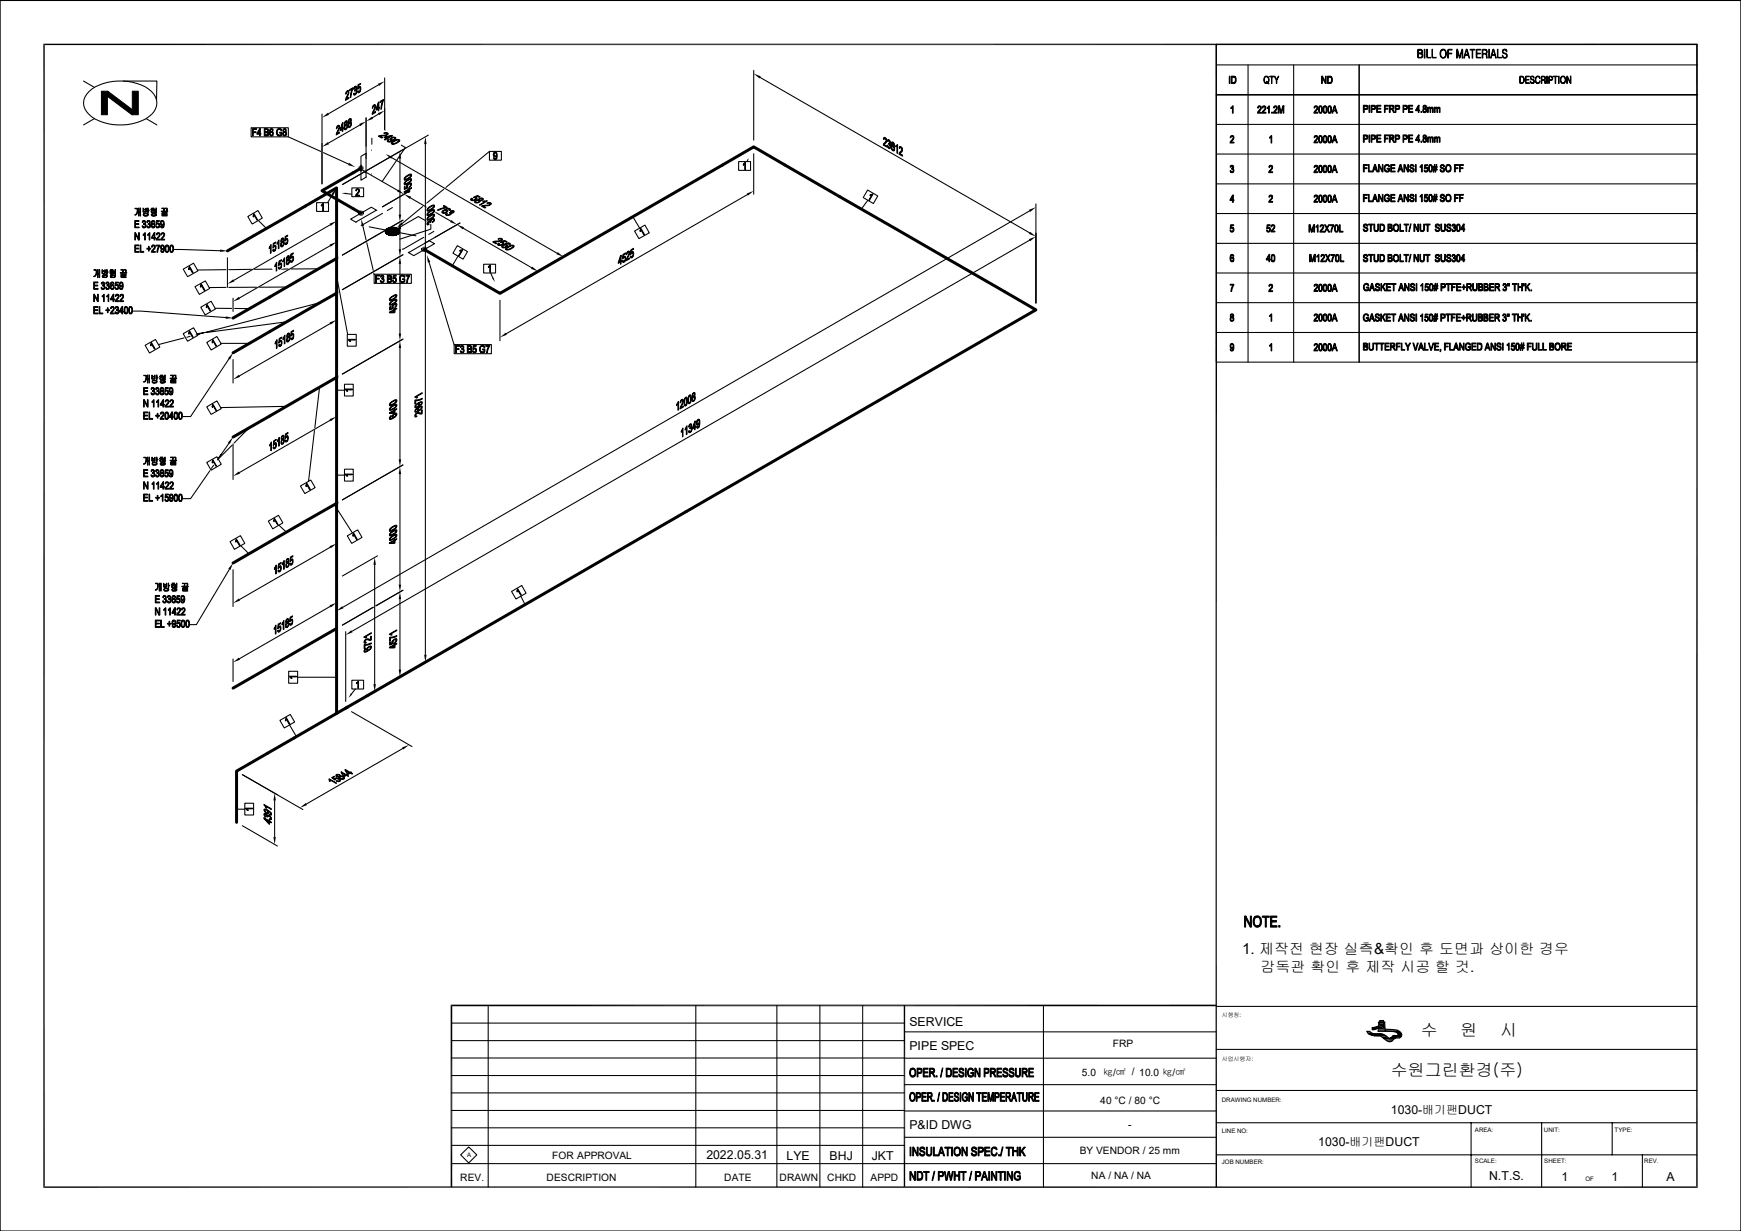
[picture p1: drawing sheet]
<svg xmlns="http://www.w3.org/2000/svg" width="420mm" height="297mm" viewBox="0 0 420 297" stroke-linecap="round" stroke-linejoin="round" font-family="sans-serif">
<defs><g id="words">
<g font-size="4.1">
<text x="342.7" y="250">수</text>
<text x="352.3" y="250">원</text>
<text x="361.9" y="250">시</text>
<text x="335.5" y="259.7">수원그린환경(주)</text>
</g>
<text font-size="3.7" x="299.6" y="230.2">1. 제작전 현장 실측&amp;확인 후 도면과 상이한 경우</text>
<text font-size="3.6" x="304.1" y="234.6">감독관 확인 후 제작 시공 할 것.</text>
<g font-size="3">
<text x="219.4" y="247.5">SERVICE</text>
<text x="219.4" y="253.3">PIPE SPEC</text>
<text x="335.5" y="268.8">1030-배기팬DUCT</text>
<text x="219.4" y="272.3">P&amp;ID DWG</text>
<text x="170.4" y="279.7">2022.05.31</text>
<text x="189.7" y="279.8">LYE</text>
<text x="200.1" y="279.8">BHJ</text>
<text x="210.3" y="279.8">JKT</text>
<text x="318" y="276.5">1030-배기팬DUCT</text>
<text x="359.2" y="284.8">N.T.S.</text>
<text x="376.7" y="285">1</text>
<text x="388.8" y="285">1</text>
<text x="402" y="285">A</text>
</g>
<g font-size="2.5">
<text x="268.4" y="252.7">FRP</text>
<text x="261" y="259.6">5.0</text>
<text x="265.4" y="266.4">40 °C / 80 °C</text>
<text x="272.2" y="272.1">-</text>
<text x="133.2" y="279.5">FOR APPROVAL</text>
<text x="260.5" y="278.5">BY VENDOR / 25 mm</text>
<text x="111" y="284.9">REV.</text>
<text x="131.9" y="284.9">DESCRIPTION</text>
<text x="174.7" y="284.9">DATE</text>
<text x="188" y="284.9">DRAWN</text>
<text x="199.6" y="284.9">CHKD</text>
<text x="210" y="284.9">APPD</text>
<text x="263.2" y="284.5">NA / NA / NA</text>
</g>
<text font-size="2.4" x="266.1" y="259.7">㎏/㎠ / 10.0 ㎏/㎠</text>
<g font-size="1.5">
<text x="294.7" y="265.8">DRAWING NUMBER:</text>
<text x="294.7" y="273.3">LINE NO:</text>
<text x="355.8" y="273">AREA:</text>
<text x="372.5" y="273">UNIT:</text>
<text x="389.5" y="273">TYPE:</text>
<text x="112.7" y="279.2">A</text>
<text x="294.7" y="280.8">JOB NUMBER:</text>
<text x="355.8" y="280.5">SCALE:</text>
<text x="372.5" y="280.5">SHEET:</text>
<text x="396.6" y="280.7">REV.</text>
<text x="382.5" y="285">OF</text>
</g>
<g font-size="1.4">
<text x="294.7" y="245.5">시행청:</text>
<text x="294.7" y="255.9">사업시행자:</text>
</g>
</g></defs>
<g fill="#000" stroke="#000" stroke-width=".24">
<path d="M296.9 26h.4l-.4 .2z" fill-rule="evenodd"/>
<path d="M296.9 40l.4-.1 .3 .2-.1 .5h-.4a.28 .28 0 0 0 .3-.3 .28 .28 0 0 0-.2-.3z" fill-rule="evenodd"/>
<path d="M296.8 32.9l.3-.2 .5 .2h-.5l-.3 .3z" fill-rule="evenodd"/>
<path d="M297.3 25.5h.2v1.8h-.2v-1.3l-.2-.1z" fill-rule="evenodd"/>
<path d="M297.2 32.9h.4l.1 .3-.7 1.1h.7v.2h-1l.8-1.2-.1-.3z" fill-rule="evenodd"/>
<path d="M303.4 25.7l.3-.2 .5 .2h-.5l-.1 .4-.2-.1z" fill-rule="evenodd"/>
<path d="M303.8 25.7h.4l.1 .4-.7 1h.7v.2h-.9l.1-.4 .6-.7-.1-.4z" fill-rule="evenodd"/>
<path d="M304.6 25.7l.4-.2 .3 .2h-.5l-.2 .4-.1-.1z" fill-rule="evenodd"/>
<path d="M304.9 25.7h.4l.1 .5-.7 .9h.7v.2h-1l.8-1.1-.1-.4z" fill-rule="evenodd"/>
<path d="M305.7 26h.3l-.3 .2z" fill-rule="evenodd"/>
<path d="M306.1 25.6l.1-.1v1.8h-.2v-1.3l-.2-.1z" fill-rule="evenodd"/>
<path d="M306.3 33.1h.3l-.3 .3z" fill-rule="evenodd"/>
<path d="M306.2 40.1l.3-.2 .4 .1-.5 .1-.1 .3h-.2z" fill-rule="evenodd"/>
<path d="M306.7 27.1h.3v.2h-.3z" fill-rule="evenodd"/>
<path d="M306.7 32.7h.1v1.8h-.2v-1.4h-.2z" fill-rule="evenodd"/>
<path d="M307.3 25.7l.5-.2 .2 .2h-.4l-.2 .4-.2-.1z" fill-rule="evenodd"/>
<path d="M307.7 25.7h.4v.5l-.7 .9h.7v.2h-.9l.7-1.1v-.3z" fill-rule="evenodd"/>
<path d="M308.4 25.5h.3l-.1 1.8h-.2z" fill-rule="evenodd"/>
<path d="M308.7 25.5l.3 1.4-.1 .4-.3-1.5z" fill-rule="evenodd"/>
<path d="M309.7 25.5v1.8h-.2v-1.5z" fill-rule="evenodd"/>
<path d="M309.5 25.5h.2l-.6 1.8h-.2z" fill-rule="evenodd"/>
<path d="M317.1 25.7l.2-.2 .5 .2h-.5l-.1 .4-.2-.1z" fill-rule="evenodd"/>
<path d="M317.1 32.8l.4-.1 .3 .2h-.5l-.1 .3h-.2z" fill-rule="evenodd"/>
<path d="M317.1 40l.2-.1 .5 .1h-.4l-.4 .4z" fill-rule="evenodd"/>
<path d="M317.5 25.7h.3l.1 .5-.7 .9h.7v.2h-1l.7-1a.35 .35 0 0 0-.1-.6z" fill-rule="evenodd"/>
<path d="M317.5 32.9h.3l.1 .5-.7 .8h.7v.3h-1l.8-1.2v-.3z" fill-rule="evenodd"/>
<path d="M318.2 25.7h.4l-.3 .5v.8l.3 .1-.3 .1-.2-.4z" fill-rule="evenodd"/>
<path d="M318.2 32.9h.4l-.3 .4v.8l.3 .2h-.4l-.1-.1z" fill-rule="evenodd"/>
<path d="M318.3 25.7l.4-.2 .3 .5v.9l-.4 .4-.3-.1 .5-.2v-1l-.1-.3z" fill-rule="evenodd"/>
<path d="M318.3 32.8h.5l.2 .3v1l-.3 .4-.4-.2 .5-.1v-1.1l-.2-.2h-.4z" fill-rule="evenodd"/>
<path d="M318.3 40l.4-.1 .3 .4v1l-.3 .4-.4-.2 .5-.1v-1.2z" fill-rule="evenodd"/>
<path d="M319.3 25.7h.4l-.3 .4v.9l.3 .1-.4 .1-.1-.4z" fill-rule="evenodd"/>
<path d="M319.3 32.9h.4l-.3 .4v.8l.3 .2h-.4l-.1-.1z" fill-rule="evenodd"/>
<path d="M319.4 25.7l.4-.2 .3 .5v.9l-.4 .4-.4-.1 .5-.1 .1-1.1-.2-.3z" fill-rule="evenodd"/>
<path d="M319.4 32.8h.5l.2 .3v.9l-.3 .5-.5-.2h.4l.2-.3v-1l-.6-.1z" fill-rule="evenodd"/>
<path d="M319.4 40l.4-.1 .3 .4v.9l-.3 .5-.5-.2 .5-.1 .1-.2v-1z" fill-rule="evenodd"/>
<path d="M320.4 25.7h.4l-.3 .4v.9l.3 .1-.4 .1-.1-.4z" fill-rule="evenodd"/>
<path d="M320.4 32.9h.4l-.3 .4v.8l.3 .2h-.4l-.1-.1z" fill-rule="evenodd"/>
<path d="M320.5 25.7l.4-.2 .3 .5v.9l-.4 .4-.4-.1 .5-.1 .1-1.1-.2-.3z" fill-rule="evenodd"/>
<path d="M320.5 32.8a.6 .6 0 0 1 .7 .2 .6 .6 0 0 1 0 .7l-.1 .7-.6 .1-.1-.2 .6-.1v-1.1l-.2-.2z" fill-rule="evenodd"/>
<path d="M320.5 40l.4-.1 .3 .4v.9l-.3 .5-.5-.2 .5-.1 .1-.2v-1z" fill-rule="evenodd"/>
<path d="M321.9 25.5h.1l-.3 1.1 .5 .2h-.6l-.1 .5h-.2z" fill-rule="evenodd"/>
<path d="M322 25.5l.6 1.8h-.2l-.2-.5-.5-.2h.5l-.3-.8z" fill-rule="evenodd"/>
<path d="M321.9 32.7h.1l-.3 1 .5 .3h-.6l-.1 .5h-.2z" fill-rule="evenodd"/>
<path d="M322 32.7l.6 1.8h-.2l-.2-.5-.5-.3h.5l-.3-.7z" fill-rule="evenodd"/>
<path d="M321.9 39.9h.1l-.3 1 .5 .2h-.6l-.1 .6h-.2z" fill-rule="evenodd"/>
<path d="M322 39.9l.6 1.8h-.2l-.2-.6-.5-.2h.5l-.3-.8z" fill-rule="evenodd"/>
<path d="M328.9 25.4l1 .1-.8 .1v.6h.8l-.2 .2h-.6v.7h-.2z" fill-rule="evenodd"/>
<path d="M328.9 32.6h.7l.3 .1-.8 .1v.6h.8l-.8 .2v.7h-.2z" fill-rule="evenodd"/>
<path d="M328.9 39.7h1v.2h-.8v.6h.7v.2h-.7v.8h-.2z" fill-rule="evenodd"/>
<path d="M329.4 25.6h.5l.1 .1-.1 .5h-.8h.4a.3 .3 0 0 0 .3-.3 .3 .3 0 0 0-.4-.3z" fill-rule="evenodd"/>
<path d="M329.4 32.8h.5l.1 .1-.1 .5h-.8h.4a.32 .32 0 0 0 .3-.3 .32 .32 0 0 0-.4-.3z" fill-rule="evenodd"/>
<path d="M330.2 25.4h.3v1.7h-.3z" fill-rule="evenodd"/>
<path d="M330.2 32.6h.3v1.7h-.3z" fill-rule="evenodd"/>
<path d="M330.1 39.7h.2v1.6h.7v.2h-.9z" fill-rule="evenodd"/>
<path d="M330.8 25.4l1 .1-.8 .1v.6h.8l-.2 .2h-.6v.7h-.2z" fill-rule="evenodd"/>
<path d="M330.8 32.6h.7l.3 .1-.8 .1v.6h.8l-.8 .2v.7h-.2z" fill-rule="evenodd"/>
<path d="M331.3 25.6h.5l.1 .1-.1 .5h-.8h.3a.3 .3 0 0 0 .4-.3 .3 .3 0 0 0-.4-.3z" fill-rule="evenodd"/>
<path d="M331.3 32.8h.5v.6h-.8l.6-.1v-.4z" fill-rule="evenodd"/>
<path d="M331.6 39.7h.2l-.3 1.1 .5 .2h-.6l-.1 .5h-.3z" fill-rule="evenodd"/>
<path d="M331.8 39.7l.6 1.8h-.3l-.1-.5-.5-.2h.4l-.2-.8z" fill-rule="evenodd"/>
<path d="M332.5 39.7h.2v1.8h-.2z" fill-rule="evenodd"/>
<path d="M332.7 39.7l.8 1.4v.4l-.8-1.4z" fill-rule="evenodd"/>
<path d="M332.1 25.4h1v.2h-.8v.5h.8v.2h-.8v.6h.9v.2h-1.1z" fill-rule="evenodd"/>
<path d="M332.1 32.6h1v.2h-.8v.5h.8v.2h-.8v.6h.9v.2h-1.1z" fill-rule="evenodd"/>
<path d="M333.5 39.7h.1v1.8h-.1z" fill-rule="evenodd"/>
<path d="M334.2 39.8l.6-.1 .3 .2h-.7l-.3 .3v.8l.5 .3h-.5l-.1-.2-.1-.8z" fill-rule="evenodd"/>
<path d="M334 25.4h.9v.2h-.8v.5h.7v.2h-.7v.8h-.1z" fill-rule="evenodd"/>
<path d="M334 32.6h.9v.2h-.8v.5h.7v.2h-.7v.8h-.1z" fill-rule="evenodd"/>
<path d="M334.6 39.9h.5l.1 .3-.2 .1z" fill-rule="evenodd"/>
<path d="M335.2 25.4l1 .1-.8 .1v.6h.8l-.8 .2v.7h-.2z" fill-rule="evenodd"/>
<path d="M335.2 32.6h.8l.2 .1-.8 .1v.5l.8 .1-.8 .1v.8h-.2z" fill-rule="evenodd"/>
<path d="M335.6 26.4l.3-.1 .5 .8h-.2l-.4-.7z" fill-rule="evenodd"/>
<path d="M335.6 33.5h.4l.4 .8h-.2l-.3-.6z" fill-rule="evenodd"/>
<path d="M335.8 25.6l.4-.1 .1 .2-.1 .5h-.8h.4a.3 .3 0 0 0 .3-.3 .3 .3 0 0 0-.3-.3z" fill-rule="evenodd"/>
<path d="M335.8 32.8l.4-.1 .1 .2-.1 .5-.8-.1h.4a.28 .28 0 0 0 .3-.3 .28 .28 0 0 0-.3-.2z" fill-rule="evenodd"/>
<path d="M335.5 39.7h1v.2h-.8v.6h.8v.2h-.8v.6h.9v.2h-1.1z" fill-rule="evenodd"/>
<path d="M336.6 25.4h.8l.2 .2h-.8v.6h.8l-.2 .2h-.6v.7h-.2z" fill-rule="evenodd"/>
<path d="M336.6 32.6h.8l.2 .2h-.8v.6h.8l-.8 .2v.7h-.2z" fill-rule="evenodd"/>
<path d="M337.1 25.6l.6 .1-.1 .5h-.8h.3a.3 .3 0 0 0 .4-.3 .3 .3 0 0 0-.4-.3z" fill-rule="evenodd"/>
<path d="M337.1 32.8l.6 .1-.1 .5h-.8h.4a.32 .32 0 0 0 .3-.3 .32 .32 0 0 0-.4-.3z" fill-rule="evenodd"/>
<path d="M337.7 39.7h.2l-.3 1.1 .6 .2h-.6l-.2 .5h-.2z" fill-rule="evenodd"/>
<path d="M337.9 39.7l.6 1.8h-.2l-.1-.5-.6-.2h.5l-.3-.9z" fill-rule="evenodd"/>
<path d="M338.7 39.7h.2l-.1 1.8h-.1z" fill-rule="evenodd"/>
<path d="M338.9 39.7l.7 1.4v.4l-.8-1.4z" fill-rule="evenodd"/>
<path d="M338.5 25.4h.8l.2 .2h-.9v.6h.8l-.1 .2h-.7v.7h-.1z" fill-rule="evenodd"/>
<path d="M338.5 32.6h.7l.3 .2h-.9v.6h.8l-.8 .2v.7h-.1z" fill-rule="evenodd"/>
<path d="M339 25.6h.5l.1 .2-.2 .4h-.8h.4a.3 .3 0 0 0 .3-.3 .3 .3 0 0 0-.3-.3z" fill-rule="evenodd"/>
<path d="M339 32.8h.5l.1 .2-.2 .4h-.8h.4a.32 .32 0 0 0 .3-.3 .32 .32 0 0 0-.3-.3z" fill-rule="evenodd"/>
<path d="M339.6 39.7h.2v1.8h-.2z" fill-rule="evenodd"/>
<path d="M340.1 39.9l.7-.2 .2 .2h-.4a.26 .26 0 0 0-.3 .3 .26 .26 0 0 0 .3 .2l.6 .5-.1 .3-.2 .3h-.4l-.4-.2h.5a.35 .35 0 0 0 .3-.4 .35 .35 0 0 0-.4-.3l-.4-.3z" fill-rule="evenodd"/>
<path d="M339.8 25.4h1v.2h-.8v.5h.7v.2h-.7v.6h.8v.2h-1z" fill-rule="evenodd"/>
<path d="M339.8 32.6h1v.2h-.8v.5h.7v.2h-.7v.6h.8v.2h-1z" fill-rule="evenodd"/>
<path d="M340.6 39.9h.4l.1 .3z" fill-rule="evenodd"/>
<path d="M342.2 25.4h.1l-.6 1.1h.8l-.2 .6h-.2v-.4h-.6z" fill-rule="evenodd"/>
<path d="M342.3 25.4v1.1h-.6h.4z" fill-rule="evenodd"/>
<path d="M342.2 32.6h.1l-.6 1.1h.8l-.2 .6h-.2v-.4h-.6z" fill-rule="evenodd"/>
<path d="M342.3 32.6v1.1h-.6h.4z" fill-rule="evenodd"/>
<path d="M342.8 26.9h.2v.2h-.2z" fill-rule="evenodd"/>
<path d="M342.8 34.1h.2v.2h-.2z" fill-rule="evenodd"/>
<path d="M342.9 39.8l.2-.1v1.8h-.2v-1.4h-.2z" fill-rule="evenodd"/>
<path d="M343.5 25.4l.5 .1-.3 .1a.28 .28 0 0 0-.2 .3 .28 .28 0 0 0 .2 .2h.3l-.1 .1 .1 .1h-.4l-.2 .2 .1 .4 .2 .1h-.4l-.1-.5a.29 .29 0 0 0 .3-.3 .29 .29 0 0 0-.2-.3z" fill-rule="evenodd"/>
<path d="M343.4 32.7l.4-.1 .2 .1h-.3a.28 .28 0 0 0-.3 .3 .28 .28 0 0 0 .3 .3h.3l-.1 .1h.1h-.4l-.2 .3 .1 .4 .2 .1-.4-.1-.1-.4a.29 .29 0 0 0 .3-.3 .29 .29 0 0 0-.2-.3z" fill-rule="evenodd"/>
<path d="M343.7 25.6l.4 .1-.1 .4h-.3a.28 .28 0 0 0 .2-.3 .28 .28 0 0 0-.2-.2z" fill-rule="evenodd"/>
<path d="M343.7 32.7l.4 .2-.1 .3-.3 .1a.28 .28 0 0 0 .2-.3 .28 .28 0 0 0-.2-.3z" fill-rule="evenodd"/>
<path d="M343.7 26.3h.3l.1 .6-.3 .3-.4-.1 .5-.2a.37 .37 0 0 0-.2-.6z" fill-rule="evenodd"/>
<path d="M343.7 33.4h.3l.1 .2-.1 .6h-.6h.3a.37 .37 0 0 0 .3-.4 .37 .37 0 0 0-.3-.4z" fill-rule="evenodd"/>
<path d="M343.7 39.8h.7v.2h-.6v.4l.5 .1-.7 .1z" fill-rule="evenodd"/>
<path d="M344.4 25.9l.3 .2-.1 1h-.2z" fill-rule="evenodd"/>
<path d="M344.4 33.1l.3 .1-.1 1.1h-.2z" fill-rule="evenodd"/>
<path d="M344.5 26h.3z" fill-rule="evenodd"/>
<path d="M344.5 33.2h.3z" fill-rule="evenodd"/>
<path d="M344.8 39.9h.3l-.3 .5v.7l.3 .3h-.3l-.1-.3z" fill-rule="evenodd"/>
<path d="M344.6 25.9h.4l.1 .2z" fill-rule="evenodd"/>
<path d="M344.6 33.1l.3-.1 .2 .2z" fill-rule="evenodd"/>
<path d="M344.9 39.8l.3-.1 .3 .3v1.1a.39 .39 0 0 1-.2 .4 .39 .39 0 0 1-.5-.1l.5-.1 .1-.5-.1-.8-.5-.1z" fill-rule="evenodd"/>
<path d="M344.9 26.1l.5-.1-.3 .3v.8h-.1z" fill-rule="evenodd"/>
<path d="M344.9 33.2h.5l-.3 .2v.9h-.1z" fill-rule="evenodd"/>
<path d="M345.2 25.9h.1a.32 .32 0 0 1 .3 0 .32 .32 0 0 1 .1 .4v.8h-.1v-1l-.5-.1z" fill-rule="evenodd"/>
<path d="M345.2 33.1a.31 .31 0 0 1 .4 0 .31 .31 0 0 1 .1 .3v.9h-.1v-1z" fill-rule="evenodd"/>
<path d="M346 25.9l.3 .2-.1 1h-.2z" fill-rule="evenodd"/>
<path d="M346 33.1l.3 .1-.1 1.1h-.2z" fill-rule="evenodd"/>
<path d="M346.2 26h.3z" fill-rule="evenodd"/>
<path d="M346.2 33.2h.3z" fill-rule="evenodd"/>
<path d="M346 39.7h.2l-.1 .5h-.2z" fill-rule="evenodd"/>
<path d="M346.2 26l.3-.2 .3 .3z" fill-rule="evenodd"/>
<path d="M346.2 33.1l.4-.1 .2 .2z" fill-rule="evenodd"/>
<path d="M345.7 40.2h.7l.2-.5-.1 .5 .2 .2h-.2v.4h.2v.2h-.3l-.1 .5h-.1l.1-.5h-.6v-.2h.6l.1-.4h-.7z" fill-rule="evenodd"/>
<path d="M346.5 26.1l.5-.1-.2 .2v.9h-.2z" fill-rule="evenodd"/>
<path d="M346.5 33.2h.5l-.2 .2v.9h-.2z" fill-rule="evenodd"/>
<path d="M346.9 25.9a.35 .35 0 0 1 .4 0 .35 .35 0 0 1 .1 .4v.8h-.2v-.9l-.4-.2z" fill-rule="evenodd"/>
<path d="M346.8 33.1a.33 .33 0 0 1 .5-.1 .33 .33 0 0 1 .1 .4v.9h-.2v-1z" fill-rule="evenodd"/>
<path d="M347.5 39.9l.3-.2 .6 .2h-.5a.29 .29 0 0 0-.3 .4 .29 .29 0 0 0 .5 .2l.3 .1 .1 .5-.4 .4-.6-.2h.5a.36 .36 0 0 0 .3-.4 .36 .36 0 0 0-.5-.3l-.3-.2z" fill-rule="evenodd"/>
<path d="M347.9 39.9h.5l.1 .3-.2 .1-.1-.3z" fill-rule="evenodd"/>
<path d="M348.9 39.9h.5l-.4 .3-.1 .7 .3 .4h.6l-.2 .2-.5-.1-.4-.4v-.5z" fill-rule="evenodd"/>
<path d="M349 39.8l.6-.1 .3 .2 .2 1-.3 .4h-.4h.2l.2-.4v-.8z" fill-rule="evenodd"/>
<path d="M350.9 39.7h.9v.2h-.7v.6h.6v.2h-.6v.8h-.2z" fill-rule="evenodd"/>
<path d="M352.1 39.7h.9v.2h-.7v.6h.6v.2h-.6v.8h-.2z" fill-rule="evenodd"/>
<path d="M296.8 40h.4l-.4 .3z" fill-rule="evenodd"/>
<path d="M296.8 41.2l.1-.1 .3 .4h-.4z" fill-rule="evenodd"/>
<path d="M296.7 55.5h.2l.2 .3 .4 .1-.4 .1z" fill-rule="evenodd"/>
<path d="M297.1 40.6l.5 .2h-.5z" fill-rule="evenodd"/>
<path d="M297 54.9h.5z" fill-rule="evenodd"/>
<path d="M297.3 47.1h.2l-.6 1.1h.8l-.2 .6h-.2v-.4h-.6z" fill-rule="evenodd"/>
<path d="M297.5 47.1v1.1h-.6h.4v-.8z" fill-rule="evenodd"/>
<path d="M297.2 40.8h.4v.5l-.2 .3-.4 .1-.2-.2h.5l.2-.2-.1-.4z" fill-rule="evenodd"/>
<path d="M297.2 55l.4-.1v.2l-.1 .7h-.3l.3-.2-.1-.5z" fill-rule="evenodd"/>
<path d="M296.9 54.2h.7v.2h-.5l-.1 .5h.6l-.8 .3z" fill-rule="evenodd"/>
<path d="M305.5 55.5l.4 .3h.4l-.2 .2h-.4z" fill-rule="evenodd"/>
<path d="M305.8 54.9h.5z" fill-rule="evenodd"/>
<path d="M306 55h.4l.1 .2-.2 .6h-.3l.3-.3-.1-.3z" fill-rule="evenodd"/>
<path d="M305.7 54.2h.7v.2h-.6v.5l.5 .1-.7 .2z" fill-rule="evenodd"/>
<path d="M306.2 47.2l.3-.2 .4 .2h-.4l-.4 .4z" fill-rule="evenodd"/>
<path d="M306.5 40h.4l.1 .5-.7 .9h.7v.3h-.9v-.3l.6-.7a.36 .36 0 0 0 .1-.4 .36 .36 0 0 0-.3-.3z" fill-rule="evenodd"/>
<path d="M306.5 47.2h.4l.1 .4-.7 1h.7v.2h-.9l.7-1.2z" fill-rule="evenodd"/>
<path d="M306.7 54.4l.2-.2 .5 .2h-.4l-.2 .3h-.2z" fill-rule="evenodd"/>
<path d="M307.1 54.4h.3l.2 .3-.8 1.1h.8v.2h-1l.7-1.1v-.4z" fill-rule="evenodd"/>
<path d="M315.8 54.2h.2l-.1 1.8h-.1z" fill-rule="evenodd"/>
<path d="M316 54.2l.4 1.5v.3l-.5-1.5z" fill-rule="evenodd"/>
<path d="M316.9 54.2h.2l-.6 1.8h-.1z" fill-rule="evenodd"/>
<path d="M317.1 54.2v1.8h-.2v-1.5z" fill-rule="evenodd"/>
<path d="M317.1 47.2l.5-.2 .2 .2h-.5l-.1 .4-.2-.1z" fill-rule="evenodd"/>
<path d="M317.5 54.7l.3-.1-.3 .3z" fill-rule="evenodd"/>
<path d="M317.5 40l.3 .1 .1 .5-.7 .8h.7v.3h-1l.8-1.2v-.4z" fill-rule="evenodd"/>
<path d="M317.5 47.2h.3l.1 .6-.7 .8h.7v.2h-1l.7-.9a.39 .39 0 0 0-.1-.7z" fill-rule="evenodd"/>
<path d="M317.9 54.2l.1 1.8h-.2v-1.4h-.2z" fill-rule="evenodd"/>
<path d="M318.2 40h.4l-.3 .5v.8l.3 .2h-.3l-.2-.4z" fill-rule="evenodd"/>
<path d="M318.2 47.2h.4l-.3 .5v.8l.3 .2h-.3l-.2-.4z" fill-rule="evenodd"/>
<path d="M318.3 47.2a.55 .55 0 0 1 .6 .1 .55 .55 0 0 1 .1 .6l-.1 .7-.3 .3-.3-.1v-.1l.5-.2v-1l-.1-.3z" fill-rule="evenodd"/>
<path d="M318.5 54.4l.2-.2 .5 .2h-.4l-.4 .3z" fill-rule="evenodd"/>
<path d="M318.9 54.4h.4v.5l-.7 .9h.8v.2h-1l.8-1.2-.1-.3z" fill-rule="evenodd"/>
<path d="M319.3 40h.4l-.3 .4v.9l.3 .2h-.4l-.1-.4z" fill-rule="evenodd"/>
<path d="M319.3 47.2h.4l-.3 .4v.9l.3 .2h-.4l-.1-.4z" fill-rule="evenodd"/>
<path d="M319.4 47.2a.55 .55 0 0 1 .6 .1 .55 .55 0 0 1 .1 .6l-.1 .7-.3 .3-.3-.1-.1-.1 .6-.2v-1l-.2-.3z" fill-rule="evenodd"/>
<path d="M319.5 54.2h.2l1.1 1.8h-.3z" fill-rule="evenodd"/>
<path d="M320 55.1v.3l-.3 .6h-.3z" fill-rule="evenodd"/>
<path d="M320.4 40h.4l-.3 .4v.7l.3 .4h-.4l-.1-.4z" fill-rule="evenodd"/>
<path d="M320.4 47.2h.4l-.3 .4v.9l.3 .2h-.4l-.1-.4z" fill-rule="evenodd"/>
<path d="M320.5 54.2h.2l-.5 .9-.1-.2z" fill-rule="evenodd"/>
<path d="M320.5 47.2a.55 .55 0 0 1 .6 .1 .55 .55 0 0 1 .1 .6l-.1 .7-.3 .3-.3-.1-.1-.1 .6-.2v-1l-.2-.3z" fill-rule="evenodd"/>
<path d="M320.8 54.2h1l-.6 1.8h-.1v-.5l.5-1.1h-.8z" fill-rule="evenodd"/>
<path d="M321.9 47h.1l-.3 1.1 .5 .2h-.6l-.1 .5h-.2z" fill-rule="evenodd"/>
<path d="M322 47l.6 1.8h-.2l-.2-.5-.5-.2h.5l-.3-.8z" fill-rule="evenodd"/>
<path d="M322.1 54.4h.3l-.3 .4 .1 .8 .2 .2-.3 .1-.2-.4z" fill-rule="evenodd"/>
<path d="M322.1 54.4l.4-.2 .3 .5v.9l-.2 .4-.5-.1 .5-.2 .1-1-.2-.3z" fill-rule="evenodd"/>
<path d="M323.1 54.2h.2v1.6h.7v.2h-.9z" fill-rule="evenodd"/>
<path d="M328.8 55.3l.2-.1 .4 .5h-.4z" fill-rule="evenodd"/>
<path d="M329 54.2l.4-.2 .4 .2h-.4a.32 .32 0 0 0-.3 .4 .32 .32 0 0 0 .5 .2l.3 .2 .1 .4-.5 .5-.5-.2h.4a.36 .36 0 0 0 .4-.5 .36 .36 0 0 0-.6-.2l-.3-.4z" fill-rule="evenodd"/>
<path d="M329.4 54.2h.4l.1 .4z" fill-rule="evenodd"/>
<path d="M328.9 46.9h1v.2h-.8v.6h.7v.2h-.7v.8h-.2z" fill-rule="evenodd"/>
<path d="M330.1 46.9h.2v1.6h.7v.2h-.9z" fill-rule="evenodd"/>
<path d="M330.1 54.1h1.2v.2h-.5v1.5h-.2v-1.5h-.5z" fill-rule="evenodd"/>
<path d="M331.4 54.1h.2v1.3l.4 .3h-.4l-.1-.2z" fill-rule="evenodd"/>
<path d="M331.6 46.9h.2l-.3 1 .5 .2h-.6l-.1 .6h-.3z" fill-rule="evenodd"/>
<path d="M331.8 46.9l.6 1.8h-.3l-.1-.6-.5-.2h.4l-.2-.8z" fill-rule="evenodd"/>
<path d="M332.4 54.1h.2l-.1 1.4-.4 .4-.5-.2h.4a.42 .42 0 0 0 .4-.6z" fill-rule="evenodd"/>
<path d="M332.5 46.9h.2v1.8h-.2z" fill-rule="evenodd"/>
<path d="M332.7 46.9l.8 1.4v.4l-.8-1.4z" fill-rule="evenodd"/>
<path d="M332.9 54.1h.6l.3 .2h-.8v1.3h.8l-.1 .2h-.8z" fill-rule="evenodd"/>
<path d="M333.5 46.9h.1v1.8h-.1z" fill-rule="evenodd"/>
<path d="M333.3 54.3h.6l.1 .1 .1 .6-.3 .6h-.8h.6l.2-.4v-.7z" fill-rule="evenodd"/>
<path d="M334.1 47l.6-.1 .4 .2h-.7l-.3 .3v.8l.5 .3h-.5l-.2-.4v-.4z" fill-rule="evenodd"/>
<path d="M334.6 47.1h.5l.1 .3-.2 .1-.1-.3z" fill-rule="evenodd"/>
<path d="M334.6 40.6h.6v.7l-.5 .2-.6-.2 .9-.2v-.3h-.4z" fill-rule="evenodd"/>
<path d="M334.6 47.8h.6v.6l-.4 .3-.7-.2 .9-.2v-.3h-.4z" fill-rule="evenodd"/>
<path d="M334.8 54.1h.7l.3 .2h-.8v.5h.7l.1 .2h-.8v.6h.8l-.1 .2h-.9z" fill-rule="evenodd"/>
<path d="M335.4 55h.4l.1 .2-.1 .4h-.8h.4a.3 .3 0 0 0 .3-.3 .3 .3 0 0 0-.3-.3z" fill-rule="evenodd"/>
<path d="M335.3 54.3l.5 .1-.1 .4h-.7h.3a.28 .28 0 0 0 .4-.3 .28 .28 0 0 0-.4-.2z" fill-rule="evenodd"/>
<path d="M336.3 54.3l.5-.1-.5 .4v.6l.2 .4 .7 .1-.1 .1-.4 .1-.4-.3-.2-.6z" fill-rule="evenodd"/>
<path d="M335.5 46.9h1v.2h-.8v.5h.8v.2h-.8v.7h.9v.2h-1.1z" fill-rule="evenodd"/>
<path d="M336.4 54.2l.4-.2 .5 .3 .1 .9-.2 .5h-.4l.4-.3v-.9l-.2-.2z" fill-rule="evenodd"/>
<path d="M337.7 54.1h.2v1.5h.7v.2h-.9z" fill-rule="evenodd"/>
<path d="M337.7 46.9h.2l-.3 1 .6 .2h-.6l-.2 .6h-.2z" fill-rule="evenodd"/>
<path d="M337.9 46.9l.6 1.8h-.2l-.1-.6-.6-.2h.5l-.3-.8z" fill-rule="evenodd"/>
<path d="M338.7 46.9h.2l-.1 1.8h-.1z" fill-rule="evenodd"/>
<path d="M338.9 46.9l.7 1.4v.4l-.8-1.4z" fill-rule="evenodd"/>
<path d="M339.6 46.9h.2v1.8h-.2z" fill-rule="evenodd"/>
<path d="M338.7 54.1h1.1v.2h-.5v1.5h-.1v-1.5h-.5z" fill-rule="evenodd"/>
<path d="M340.3 54h.1l-.4 1.9h-.1z" fill-rule="evenodd"/>
<path d="M340 40.9h.2l.4 .4h-.5z" fill-rule="evenodd"/>
<path d="M340 48.1l.6 .4h-.5z" fill-rule="evenodd"/>
<path d="M340.2 47l.5-.1 .3 .2h-.4a.32 .32 0 0 0-.3 .4 .32 .32 0 0 0 .4 .2l.5 .3-.2 .6-.6 .1-.3-.2h.6a.31 .31 0 0 0 .3-.4 .31 .31 0 0 0-.4-.2l-.5-.4z" fill-rule="evenodd"/>
<path d="M340.6 47.1h.4l.1 .3z" fill-rule="evenodd"/>
<path d="M341.1 54.1h.2v1.7h-.2z" fill-rule="evenodd"/>
<path d="M341.3 54.1l.7 1.4v.3l-.7-1.4z" fill-rule="evenodd"/>
<path d="M341.5 39.7h.1v1.8h-.1z" fill-rule="evenodd"/>
<path d="M341.5 46.9h.1v1.8h-.1z" fill-rule="evenodd"/>
<path d="M342 54.1h.2v1.7h-.2z" fill-rule="evenodd"/>
<path d="M342.6 40.2l.3-.1-.3 .3z" fill-rule="evenodd"/>
<path d="M342.6 47.3h.3l-.3 .2z" fill-rule="evenodd"/>
<path d="M342.5 54.1h.2v1.3l.4 .3-.5-.2z" fill-rule="evenodd"/>
<path d="M342.9 47l.2-.1v1.8h-.2v-1.4l-.2-.1z" fill-rule="evenodd"/>
<path d="M343.5 54.1h.1v1.4l-.2 .3-.4 .1-.4-.2 .8-.2z" fill-rule="evenodd"/>
<path d="M343.5 41l.5 .4h.3l-.5 .1z" fill-rule="evenodd"/>
<path d="M343.5 48.2h.2l.2 .3h.4l-.5 .2z" fill-rule="evenodd"/>
<path d="M343.8 40.4h.5z" fill-rule="evenodd"/>
<path d="M343.8 47.5l.5 .1z" fill-rule="evenodd"/>
<path d="M344 40.5h.3l.2 .2-.2 .7h-.3l.3-.4v-.3z" fill-rule="evenodd"/>
<path d="M344 47.7h.4l.1 .1-.2 .7h-.3l.3-.3v-.4z" fill-rule="evenodd"/>
<path d="M343.7 46.9h.7v.2h-.6v.5l.5 .1-.7 .1z" fill-rule="evenodd"/>
<path d="M344.8 47.1h.3l-.3 .5v.7l.3 .2h-.3l-.1-.2z" fill-rule="evenodd"/>
<path d="M343.8 54.1h1.2v.2h-.5v1.5h-.2v-1.5h-.5z" fill-rule="evenodd"/>
<path d="M344.8 47l.5-.1 .2 .4v1l-.3 .4-.4-.2 .5-.1 .1-1.1-.2-.2z" fill-rule="evenodd"/>
<path d="M345.8 41h.5h-.3l-.1 .5h-.2z" fill-rule="evenodd"/>
<path d="M345.8 48.2h.5h-.3l-.1 .5h-.2z" fill-rule="evenodd"/>
<path d="M345.9 40.4h.5h-.3l-.2 .4z" fill-rule="evenodd"/>
<path d="M345.9 47.6h.5h-.3l-.2 .4z" fill-rule="evenodd"/>
<path d="M346 46.9h.2l-.1 .5h-.2z" fill-rule="evenodd"/>
<path d="M346.2 55.3l.2-.1 .1 .3 .3 .2h-.5z" fill-rule="evenodd"/>
<path d="M345.7 47.4h.7l.2-.5-.1 .5h.2v.2h-.2v.4h.2v.2h-.3l-.1 .5h-.1l.1-.5h-.6v-.2h.6l.1-.4h-.7z" fill-rule="evenodd"/>
<path d="M346.4 54.2l.4-.2 .4 .2h-.4a.32 .32 0 0 0-.4 .4 .32 .32 0 0 0 .5 .2l.4 .3v.4l-.5 .4-.5-.2h.5a.36 .36 0 0 0 .3-.5 .36 .36 0 0 0-.5-.2l-.4-.3z" fill-rule="evenodd"/>
<path d="M346.8 54.2h.4l.1 .4z" fill-rule="evenodd"/>
<path d="M347.4 40.9h.2l.1 .3 .3 .1h-.5z" fill-rule="evenodd"/>
<path d="M347.4 48.1l.6 .4h-.5z" fill-rule="evenodd"/>
<path d="M347.6 54.1h.2v1.3l.3 .3h-.4l-.1-.2z" fill-rule="evenodd"/>
<path d="M347.6 47l.2-.1 .6 .1-.5 .1a.28 .28 0 0 0-.3 .3 .28 .28 0 0 0 .4 .2l.4 .3 .1 .3-.4 .5-.6-.2h.5a.34 .34 0 0 0 .3-.5 .34 .34 0 0 0-.5-.2l-.4-.3z" fill-rule="evenodd"/>
<path d="M347.9 47.1h.5l.1 .3z" fill-rule="evenodd"/>
<path d="M348.5 54.1h.2v1.4l-.3 .3h-.5l-.2-.1 .6-.1 .2-.2z" fill-rule="evenodd"/>
<path d="M349 47l.4 .1-.4 .3v.9l.4 .2h.4l-.1 .1h-.6l-.3-.3-.1-.7z" fill-rule="evenodd"/>
<path d="M349 55.3l.1-.1 .1 .3 .3 .2h-.5z" fill-rule="evenodd"/>
<path d="M349 47l.5-.1 .4 .3 .2 .9-.3 .4h-.4l.4-.4-.1-.9z" fill-rule="evenodd"/>
<path d="M349.1 54.2l.4-.2 .4 .2h-.4a.32 .32 0 0 0-.3 .4 .32 .32 0 0 0 .5 .2l.4 .4-.1 .5-.4 .2-.6-.2h.6a.36 .36 0 0 0 .3-.5 .36 .36 0 0 0-.5-.2l-.4-.3z" fill-rule="evenodd"/>
<path d="M349.5 54.2h.4l.1 .4z" fill-rule="evenodd"/>
<path d="M350.4 54.2h.3l-.3 .4-.1-.1z" fill-rule="evenodd"/>
<path d="M350.3 55.4l.1-.1 .3 .4h-.3z" fill-rule="evenodd"/>
<path d="M350.6 54.8l.5 .1-.5 .1z" fill-rule="evenodd"/>
<path d="M350.4 54.2l.4-.1 .3 .2v.4l-.5 .1a.3 .3 0 0 0 .3-.3 .3 .3 0 0 0-.2-.3z" fill-rule="evenodd"/>
<path d="M350.7 55l.4-.1 .1 .6-.4 .4-.4-.2h.3a.35 .35 0 0 0 .3-.4 .35 .35 0 0 0-.3-.3z" fill-rule="evenodd"/>
<path d="M351.5 54.2h.3l-.3 .3v.9l.3 .3h-.3l-.2-.7z" fill-rule="evenodd"/>
<path d="M351.5 54.1h.5l.3 .4v.9l-.4 .5-.4-.2 .5-.2 .1-.9-.2-.4z" fill-rule="evenodd"/>
<path d="M350.9 46.9h.9v.2h-.7v.6h.6v.2h-.6v.8h-.2z" fill-rule="evenodd"/>
<path d="M352.1 46.9h.9v.2h-.7v.6h.6v.2h-.6v.8h-.2z" fill-rule="evenodd"/>
<path d="M353.2 54.1v1.1h-.6h.4z" fill-rule="evenodd"/>
<path d="M353 54.1h.2l-.6 1.1h.8l-.2 .6h-.2v-.4h-.6z" fill-rule="evenodd"/>
<path d="M296.8 61.6h.4l-.3 .2 .2 .4-.2 .5 .2 .3h.5l-.2 .2h-.3l-.3-.3z" fill-rule="evenodd"/>
<path d="M296.9 75.9l.4-.2 .2 .2h-.3a.28 .28 0 0 0-.2 .3 .28 .28 0 0 0 .2 .3h.3h-.1l.2 .1-.6 .2a.37 .37 0 0 0 .2 .5l-.3 .1-.1-.2v-.4l.2-.3-.2-.2z" fill-rule="evenodd"/>
<path d="M296.9 61.5l.3-.1a.28 .28 0 0 1 .3 .1 .28 .28 0 0 1 0 .3l-.2-.2z" fill-rule="evenodd"/>
<path d="M297 62.1l.1-.1 .5 .1z" fill-rule="evenodd"/>
<path d="M297.2 75.9l.4 .1v.4l-.4 .1a.28 .28 0 0 0 .2-.3 .28 .28 0 0 0-.2-.3z" fill-rule="evenodd"/>
<path d="M297.2 62.2l.4-.1v.2v.7h-.4l.3-.2v-.4z" fill-rule="evenodd"/>
<path d="M297.2 76.6h.4v.2v.4l-.3 .3-.4-.1 .6-.3-.1-.3z" fill-rule="evenodd"/>
<path d="M296.8 68.6h.8l-.5 1.7h-.2l.1-.6 .4-.9h-.6z" fill-rule="evenodd"/>
<path d="M306.2 61.4h.1l-.7 1.1h.9l-.2 .7h-.2v-.5h-.6z" fill-rule="evenodd"/>
<path d="M306.3 61.4v1.1h-.7h.5z" fill-rule="evenodd"/>
<path d="M306.3 76.2l.3-.1-.3 .3z" fill-rule="evenodd"/>
<path d="M306.2 68.7l.5-.1 .2 .1h-.4l-.4 .4z" fill-rule="evenodd"/>
<path d="M306.8 61.6h.3l-.3 .3v.8l.3 .3h-.3l-.1-.3z" fill-rule="evenodd"/>
<path d="M306.7 75.7h.1v1.8h-.2v-1.4h-.2z" fill-rule="evenodd"/>
<path d="M306.5 68.7h.4l.1 .5-.7 .9h.7v.3h-.9l.7-1.3z" fill-rule="evenodd"/>
<path d="M306.8 61.5h.1a.71 .71 0 0 1 .7 .3 .71 .71 0 0 1 0 .8l-.2 .4a.36 .36 0 0 1-.6 0h.4l.2-.3-.1-1z" fill-rule="evenodd"/>
<path d="M315.9 61.4h.3l-.1 1.8h-.2z" fill-rule="evenodd"/>
<path d="M316.2 61.4l.4 1.4-.1 .4-.4-1.5z" fill-rule="evenodd"/>
<path d="M317 61.4h.3l-.6 1.8h-.2z" fill-rule="evenodd"/>
<path d="M317.3 61.4v1.8h-.2v-1.5z" fill-rule="evenodd"/>
<path d="M317.1 68.7l.4-.2 .3 .2h-.5l-.1 .4-.2-.1z" fill-rule="evenodd"/>
<path d="M317.1 75.9l.2-.2 .5 .2h-.4l-.4 .3z" fill-rule="evenodd"/>
<path d="M317.7 61.8h.3l-.3 .3z" fill-rule="evenodd"/>
<path d="M317.5 68.7h.3l.1 .6-.7 .8h.7v.2h-1l.8-1a.29 .29 0 0 0 0-.4 .29 .29 0 0 0-.2-.2z" fill-rule="evenodd"/>
<path d="M317.5 75.9h.3l.1 .5-.7 .9h.7v.2h-1l.8-1.2v-.3z" fill-rule="evenodd"/>
<path d="M318.1 61.4h.1v1.8h-.2v-1.4h-.2z" fill-rule="evenodd"/>
<path d="M318.2 68.7h.4l-.3 .5v.8l.3 .2h-.4l-.1-.2z" fill-rule="evenodd"/>
<path d="M318.2 75.9h.4l-.3 .4v.8l.3 .2h-.4l-.1-.3z" fill-rule="evenodd"/>
<path d="M318.2 68.7l.4-.2 .3 .3v1.1a.37 .37 0 0 1-.2 .4 .37 .37 0 0 1-.4-.1l.5-.2v-1l-.1-.3z" fill-rule="evenodd"/>
<path d="M318.3 75.8l.4-.1 .3 .5v.9l-.3 .4-.4-.2 .5-.1v-1l-.2-.3h-.4z" fill-rule="evenodd"/>
<path d="M318.7 61.6l.3-.2 .4 .2h-.5l-.1 .3h-.2z" fill-rule="evenodd"/>
<path d="M319.3 68.7h.4l-.3 .4v.9l.3 .2h-.4l-.1-.2z" fill-rule="evenodd"/>
<path d="M319.3 75.9h.4l-.3 .4v.8l.3 .2h-.4l-.1-.3z" fill-rule="evenodd"/>
<path d="M319.1 61.6h.3l.1 .4-.6 .9h.6v.3h-.9l.6-1a.35 .35 0 0 0 .2-.4 .35 .35 0 0 0-.3-.2z" fill-rule="evenodd"/>
<path d="M319.3 68.7l.4-.2 .3 .3v1.1a.39 .39 0 0 1-.2 .4 .39 .39 0 0 1-.5-.1h.4l.2-.3v-1z" fill-rule="evenodd"/>
<path d="M319.4 75.8l.4-.1 .3 .5v.9l-.3 .4-.5-.2h.4l.2-.2v-1.1l-.6-.1z" fill-rule="evenodd"/>
<path d="M319.7 61.4h.3l.9 1.8h-.2z" fill-rule="evenodd"/>
<path d="M320.2 62.2l.1 .3-.4 .7h-.2z" fill-rule="evenodd"/>
<path d="M320.4 68.7h.4l-.3 .4v.9l.3 .2h-.4l-.1-.2z" fill-rule="evenodd"/>
<path d="M320.4 75.9h.4l-.3 .4v.8l.3 .2h-.4l-.1-.3z" fill-rule="evenodd"/>
<path d="M320.5 68.7l.3-.2 .3 .3v1.1a.39 .39 0 0 1-.2 .4 .39 .39 0 0 1-.5-.1h.4l.2-.4v-.9z" fill-rule="evenodd"/>
<path d="M320.5 75.8l.4-.1 .3 .5v.9l-.3 .4-.5-.2h.5l.1-1.1-.2-.3z" fill-rule="evenodd"/>
<path d="M320.7 61.4h.2l-.5 .8-.1-.1z" fill-rule="evenodd"/>
<path d="M321.1 61.4h.8l-.5 1.8h-.1v-.4l.4-1.2h-.6z" fill-rule="evenodd"/>
<path d="M321.9 68.5h.1l-.3 1.1 .5 .2h-.6l-.1 .5h-.2z" fill-rule="evenodd"/>
<path d="M322 68.5l.6 1.8h-.2l-.2-.5-.5-.2h.5l-.3-.8z" fill-rule="evenodd"/>
<path d="M321.9 75.7h.1l-.3 1.1 .5 .2h-.6l-.1 .5h-.2z" fill-rule="evenodd"/>
<path d="M322 75.7l.6 1.8h-.2l-.2-.5-.5-.2h.5l-.3-.8z" fill-rule="evenodd"/>
<path d="M322.2 61.6h.4l-.3 .3v.8l.3 .3h-.3l-.1-.3z" fill-rule="evenodd"/>
<path d="M322.4 61.5l.4-.1 .2 .5v1l-.3 .3-.4-.2 .5-.1 .1-1-.2-.3z" fill-rule="evenodd"/>
<path d="M323.3 61.4h.2v1.5h.7v.3h-.9z" fill-rule="evenodd"/>
<path d="M328.8 62.6h.2l.1 .3 .3 .1h-.4z" fill-rule="evenodd"/>
<path d="M329 61.5l.6-.1 .2 .2h-.4a.29 .29 0 0 0-.3 .4 .29 .29 0 0 0 .4 .1l.3 .2 .2 .4-.3 .5h-.4l-.3-.2h.4a.36 .36 0 0 0 .4-.4 .36 .36 0 0 0-.5-.3l-.4-.4z" fill-rule="evenodd"/>
<path d="M329.1 75.9l.5-.2 .4 .2h-.6l-.3 .3v.8l.5 .3h-.5l-.2-.3v-.7z" fill-rule="evenodd"/>
<path d="M329.2 68.5l.5-.1 .4 .2h-.6l-.4 .3v.8l.5 .3h-.5l-.2-.4v-.6z" fill-rule="evenodd"/>
<path d="M329.4 61.6h.4l.1 .3h-.2v-.2z" fill-rule="evenodd"/>
<path d="M329.6 75.9h.4l.2 .3-.2 .1z" fill-rule="evenodd"/>
<path d="M329.6 68.6h.5l.1 .3-.2 .1-.1-.3z" fill-rule="evenodd"/>
<path d="M329.6 76.6h.6l-.1 .7-.5 .3-.5-.3 .8-.1 .1-.4h-.4z" fill-rule="evenodd"/>
<path d="M329.6 69.3h.6v.7l-.4 .2-.7-.2 .9-.2v-.3h-.4z" fill-rule="evenodd"/>
<path d="M330.8 75.7h.2l-.3 1.1 .5 .2h-.6l-.1 .5h-.2z" fill-rule="evenodd"/>
<path d="M331 75.7l.6 1.8h-.2l-.2-.5-.5-.2h.5l-.3-.9z" fill-rule="evenodd"/>
<path d="M330.9 68.4h.2l-.3 1.1 .5 .1h-.6l-.2 .6h-.2z" fill-rule="evenodd"/>
<path d="M331.1 68.4l.5 1.8h-.2l-.1-.6-.5-.1h.4l-.2-.9z" fill-rule="evenodd"/>
<path d="M330.1 61.4h1.2v.2h-.5v1.6h-.2v-1.6h-.5z" fill-rule="evenodd"/>
<path d="M331.4 61.4h.2v1.3l.4 .3-.5-.1z" fill-rule="evenodd"/>
<path d="M331.7 76.9h.2v.3l.4 .1h-.5z" fill-rule="evenodd"/>
<path d="M331.8 69.6l.6 .4h-.5z" fill-rule="evenodd"/>
<path d="M331.9 75.9l.4-.2 .4 .2h-.4a.32 .32 0 0 0-.4 .4 .32 .32 0 0 0 .5 .2l.4 .3v.3l-.4 .5-.6-.3h.5a.36 .36 0 0 0 .4-.4 .36 .36 0 0 0-.6-.2l-.3-.3z" fill-rule="evenodd"/>
<path d="M331.9 68.5l.5-.1 .3 .2h-.4a.32 .32 0 0 0-.3 .4 .32 .32 0 0 0 .4 .2l.5 .3-.2 .6-.6 .1-.2-.2h.5a.36 .36 0 0 0 .2-.5 .36 .36 0 0 0-.5-.2l-.3-.3z" fill-rule="evenodd"/>
<path d="M332.4 61.4h.1v1.4l-.2 .3-.4 .1-.3-.2 .6-.1 .2-.2z" fill-rule="evenodd"/>
<path d="M332.3 75.9h.4l.1 .3z" fill-rule="evenodd"/>
<path d="M332.3 68.6h.4l.1 .3z" fill-rule="evenodd"/>
<path d="M333.1 75.7h.1v1.8h-.1z" fill-rule="evenodd"/>
<path d="M333.1 68.4h.2v1.8h-.2z" fill-rule="evenodd"/>
<path d="M332.9 61.4h.6l.3 .2h-.8v1.3h.8l-.1 .2-.8 .1z" fill-rule="evenodd"/>
<path d="M333.6 76.5l.6 1h-.2l-.5-.9z" fill-rule="evenodd"/>
<path d="M333.7 69.1l.6 1.1h-.2l-.6-.9z" fill-rule="evenodd"/>
<path d="M333.3 61.6h.5l.2 .2v.8l-.2 .3h-.8h.5l.3-.2v-.8z" fill-rule="evenodd"/>
<path d="M334 75.7h.2l-1 1.2v-.3z" fill-rule="evenodd"/>
<path d="M334 68.4h.3l-1 1.2v-.3z" fill-rule="evenodd"/>
<path d="M334.8 61.4l.9 .2h-.7v.5l.8 .2-.8 .1v.5l.8 .1-.2 .2h-.8z" fill-rule="evenodd"/>
<path d="M334.4 75.7h1v.2h-.8v.6h.8v.2h-.8v.6h.8v.2h-1z" fill-rule="evenodd"/>
<path d="M334.4 68.4h1v.2h-.8v.6h.8v.2h-.8v.6h.9v.2h-1.1z" fill-rule="evenodd"/>
<path d="M335.3 61.6h.5v.2l-.1 .4-.7-.1h.3a.29 .29 0 0 0 .4-.3 .29 .29 0 0 0-.4-.2z" fill-rule="evenodd"/>
<path d="M335.3 62.4h.5l.1 .3-.1 .3-.8-.1h.4a.3 .3 0 0 0 .3-.3 .3 .3 0 0 0-.4-.2z" fill-rule="evenodd"/>
<path d="M336.2 61.7l.6-.1-.5 .2v.8l.3 .4h.6l-.2 .2h-.4l-.3-.3-.2-.4z" fill-rule="evenodd"/>
<path d="M335.6 75.7h1.1v.2h-.4v1.6h-.2v-1.6h-.5z" fill-rule="evenodd"/>
<path d="M336.4 61.5l.6-.1 .3 .3 .1 .8-.2 .5h-.4l.4-.4-.1-.8z" fill-rule="evenodd"/>
<path d="M335.7 68.4h1.1v.2h-.5v1.6h-.2v-1.6h-.4z" fill-rule="evenodd"/>
<path d="M337.7 61.4h.2v1.5h.7v.3h-.9z" fill-rule="evenodd"/>
<path d="M337.9 75.7h.2l-.4 1.1 .5 .2h-.5l-.2 .5h-.2z" fill-rule="evenodd"/>
<path d="M338.1 75.7l.5 1.8h-.2l-.2-.5-.5-.2h.5l-.3-.9z" fill-rule="evenodd"/>
<path d="M337.9 68.4h.2l-.3 1.1 .5 .1h-.6l-.1 .6h-.2z" fill-rule="evenodd"/>
<path d="M338.1 68.4l.6 1.8h-.2l-.2-.6-.5-.1h.4l-.2-.9z" fill-rule="evenodd"/>
<path d="M338.8 75.7h.2v1.8h-.2z" fill-rule="evenodd"/>
<path d="M339 75.7l.7 1.4v.4l-.7-1.4z" fill-rule="evenodd"/>
<path d="M338.8 68.4h.2v1.8h-.2z" fill-rule="evenodd"/>
<path d="M339 68.4l.8 1.4v.4l-.8-1.4z" fill-rule="evenodd"/>
<path d="M338.7 61.4h1.1v.2h-.5v1.6h-.2v-1.6h-.4z" fill-rule="evenodd"/>
<path d="M340.2 61.4h.2l-.4 1.8h-.1z" fill-rule="evenodd"/>
<path d="M339.7 75.7h.2v1.8h-.2z" fill-rule="evenodd"/>
<path d="M339.8 68.4h.1v1.8h-.1z" fill-rule="evenodd"/>
<path d="M340.1 76.9l.6 .4h-.4z" fill-rule="evenodd"/>
<path d="M340.2 69.6l.6 .4h-.5z" fill-rule="evenodd"/>
<path d="M340.3 75.9l.3-.2 .5 .2-.7 .1a.43 .43 0 0 0 .1 .4 .43 .43 0 0 0 .5 .1l.3 .4-.2 .5-.4 .2-.4-.3h.4a.36 .36 0 0 0 .4-.4 .36 .36 0 0 0-.5-.2l-.4-.4z" fill-rule="evenodd"/>
<path d="M340.4 68.5l.3-.1 .5 .1-.5 .1a.31 .31 0 0 0-.3 .4 .31 .31 0 0 0 .5 .2l.4 .3-.1 .5-.2 .2h-.4l-.3-.2h.5a.3 .3 0 0 0 .3-.4 .3 .3 0 0 0-.4-.2l-.4-.4z" fill-rule="evenodd"/>
<path d="M340.7 75.9h.4l.1 .3z" fill-rule="evenodd"/>
<path d="M340.7 68.6h.5l.1 .3z" fill-rule="evenodd"/>
<path d="M341.1 61.4h.2l-.1 1.8h-.1z" fill-rule="evenodd"/>
<path d="M341.3 61.4l.7 1.4v.4l-.8-1.4z" fill-rule="evenodd"/>
<path d="M341.5 75.7h.3v1.8h-.3z" fill-rule="evenodd"/>
<path d="M341.6 68.4h.2v1.8h-.2z" fill-rule="evenodd"/>
<path d="M342 61.4h.2v1.8h-.2z" fill-rule="evenodd"/>
<path d="M342.5 61.4h.2v1.3l.4 .3-.5-.1z" fill-rule="evenodd"/>
<path d="M342.7 76.2l.3-.1-.3 .3z" fill-rule="evenodd"/>
<path d="M342.7 68.8h.4l-.3 .2z" fill-rule="evenodd"/>
<path d="M343.1 75.7l.1 1.8h-.2v-1.4h-.2z" fill-rule="evenodd"/>
<path d="M343.1 68.5l.1-.1v1.8h-.1v-1.4h-.2z" fill-rule="evenodd"/>
<path d="M343.5 61.4h.1v1.4l-.3 .4h-.4l-.3-.2 .8-.2z" fill-rule="evenodd"/>
<path d="M343.7 77h.1l.2 .3h.5l-.6 .2z" fill-rule="evenodd"/>
<path d="M343.7 69.7h.2l.2 .3h.4l-.5 .2z" fill-rule="evenodd"/>
<path d="M343.9 76.5l.5-.1z" fill-rule="evenodd"/>
<path d="M344 69l.5 .1z" fill-rule="evenodd"/>
<path d="M344.1 76.5l.5 .1-.1 .7h-.4l.3-.3-.1-.4z" fill-rule="evenodd"/>
<path d="M344.2 69.2l.4 .1v.7h-.4l.2-.2a.34 .34 0 0 0 .1-.4 .34 .34 0 0 0-.3-.2z" fill-rule="evenodd"/>
<path d="M343.8 75.8h.7v.2h-.5l-.1 .5h.6l-.8 .2z" fill-rule="evenodd"/>
<path d="M343.9 68.5h.7v.1h-.6l-.1 .5 .6 .1-.8 .1z" fill-rule="evenodd"/>
<path d="M344.9 75.9h.3l-.3 .4 .1 .8 .2 .2-.3 .1-.1-.4z" fill-rule="evenodd"/>
<path d="M344.9 68.6h.4l-.3 .4v.8l.3 .2-.3 .1-.2-.5z" fill-rule="evenodd"/>
<path d="M343.8 61.4h1.2v.2h-.5v1.6h-.2v-1.6h-.5z" fill-rule="evenodd"/>
<path d="M344.9 75.9l.5-.2 .3 .5v.9l-.4 .5-.4-.2 .5-.1 .1-1.1-.2-.3z" fill-rule="evenodd"/>
<path d="M345.1 68.5h.4l.2 .3v1l-.3 .4-.4-.1 .5-.2 .1-.5-.1-.7-.6-.1z" fill-rule="evenodd"/>
<path d="M345.9 77h.5h-.3l-.1 .6h-.1z" fill-rule="evenodd"/>
<path d="M346 69.7h.5h-.3l-.1 .5h-.2z" fill-rule="evenodd"/>
<path d="M346.1 76.4h.4h-.3l-.2 .4z" fill-rule="evenodd"/>
<path d="M346.1 69.1h.4h-.3l-.2 .4z" fill-rule="evenodd"/>
<path d="M346.2 75.7h.1l-.1 .5h-.1z" fill-rule="evenodd"/>
<path d="M346.2 62.6h.2l.1 .3 .3 .1h-.5z" fill-rule="evenodd"/>
<path d="M346.2 68.4h.2l-.1 .5h-.2z" fill-rule="evenodd"/>
<path d="M346.4 61.5l.5-.1 .3 .2h-.4a.3 .3 0 0 0-.4 .4 .3 .3 0 0 0 .5 .1l.4 .4v.4l-.4 .3-.6-.2 .6-.1a.35 .35 0 0 0 .2-.4 .35 .35 0 0 0-.5-.2l-.4-.3z" fill-rule="evenodd"/>
<path d="M345.8 76.2h.7l.3-.5-.1 .5 .1 .2h-.1l-.1 .4h.2v.2h-.3v.6h-.2l.1-.6h-.6v-.2h.6l.1-.4h-.7z" fill-rule="evenodd"/>
<path d="M345.8 68.9h.8l.2-.5-.1 .5h.2v.2h-.2l-.1 .4h.3v.2h-.3l-.1 .5h-.1l.1-.5h-.7v-.2h.7v-.4h-.7z" fill-rule="evenodd"/>
<path d="M346.8 61.6h.4l.1 .3h-.2z" fill-rule="evenodd"/>
<path d="M347.6 61.4h.2v1.3l.3 .3-.5-.1z" fill-rule="evenodd"/>
<path d="M347.6 75.7h.7l.3 .2h-.8v.7h.8l-.8 .2v.7h-.2z" fill-rule="evenodd"/>
<path d="M347.6 68.4h.8l.2 .2h-.8v.7h.8l-.2 .1-.6 .1v.7h-.2z" fill-rule="evenodd"/>
<path d="M348.1 75.9h.5l.1 .3-.1 .4h-.8h.3a.32 .32 0 0 0 .3-.3 .32 .32 0 0 0-.3-.4z" fill-rule="evenodd"/>
<path d="M348.1 68.6l.6 .1-.1 .6h-.8h.4a.32 .32 0 0 0 .3-.4 .32 .32 0 0 0-.4-.3z" fill-rule="evenodd"/>
<path d="M348.5 61.4h.2v1.4l-.3 .3-.4 .1-.3-.2 .6-.1 .2-.2z" fill-rule="evenodd"/>
<path d="M348.9 62.6h.2l.1 .2 .3 .2h-.5z" fill-rule="evenodd"/>
<path d="M349.1 61.6l.2-.2 .6 .2h-.4a.3 .3 0 0 0-.3 .4 .3 .3 0 0 0 .4 .1l.4 .3-.1 .6-.5 .2-.4-.2 .6-.1a.38 .38 0 0 0 .2-.4 .38 .38 0 0 0-.5-.2l-.3-.3z" fill-rule="evenodd"/>
<path d="M348.8 75.7h1.1v.2h-.5v1.6h-.1v-1.6h-.5z" fill-rule="evenodd"/>
<path d="M349.5 61.6h.4l.1 .3h-.2z" fill-rule="evenodd"/>
<path d="M348.8 68.4h1.2v.2h-.5v1.6h-.2v-1.6h-.5z" fill-rule="evenodd"/>
<path d="M350.2 62.7h.2l.3 .3h-.3z" fill-rule="evenodd"/>
<path d="M350.3 61.6h.4l-.3 .3-.1-.1z" fill-rule="evenodd"/>
<path d="M350.6 62.1l.4 .2h-.4z" fill-rule="evenodd"/>
<path d="M350.4 61.5h.5l.2 .3-.1 .3h-.4l.3-.1v-.4z" fill-rule="evenodd"/>
<path d="M350.7 62.3h.3l.2 .2v.3l-.4 .4-.4-.2 .5-.1v-.5z" fill-rule="evenodd"/>
<path d="M350.1 75.7h1v.2h-.8v.6h.6v.2h-.6v.8h-.2z" fill-rule="evenodd"/>
<path d="M350.1 68.4h1v.2h-.7v.6h.6v.2h-.6v.8h-.3z" fill-rule="evenodd"/>
<path d="M351.5 61.6h.3l-.3 .2v.9l.3 .3h-.3l-.1-.3z" fill-rule="evenodd"/>
<path d="M351.6 61.5l.4-.1 .3 .5-.1 1-.3 .3-.4-.2 .5-.1 .1-.9-.1-.4z" fill-rule="evenodd"/>
<path d="M351.3 75.7h1v.2h-.8v.6h.8v.2h-.8v.6h.9v.2h-1.1z" fill-rule="evenodd"/>
<path d="M351.4 68.4h1v.2h-.9v.6h.8v.2h-.8v.6h.9v.2h-1z" fill-rule="evenodd"/>
<path d="M353 76.1h.1v.4h.4v.3h-.4v.4h-.1v-.4h-.4v-.3h.4z" fill-rule="evenodd"/>
<path d="M353.2 61.4v1.1h-.6h.4v-.7z" fill-rule="evenodd"/>
<path d="M353 61.4h.2l-.6 1.1h.8l-.2 .7h-.2v-.5h-.6z" fill-rule="evenodd"/>
<path d="M353 68.7h.2v.5h.4v.2h-.4v.5h-.2v-.5h-.4v-.2h.4z" fill-rule="evenodd"/>
<path d="M353.8 75.7l1 .2h-.9v.6h.9l-.9 .2v.8h-.1z" fill-rule="evenodd"/>
<path d="M353.8 68.4h.9l.2 .2h-.9v.6h.9l-.9 .2v.8h-.2z" fill-rule="evenodd"/>
<path d="M354.2 76.7h.3l.5 .8h-.2l-.4-.7z" fill-rule="evenodd"/>
<path d="M354.2 69.4l.6 .2 .2 .6h-.2l-.3-.7z" fill-rule="evenodd"/>
<path d="M354.4 75.9h.4l.1 .4-.1 .2h-.9h.5a.3 .3 0 0 0 .3-.2 .3 .3 0 0 0-.3-.4z" fill-rule="evenodd"/>
<path d="M354.5 68.6h.4v.6h-.9h.5a.28 .28 0 0 0 .3-.3 .28 .28 0 0 0-.3-.3z" fill-rule="evenodd"/>
<path d="M355.2 75.7h.2v1.3l.3 .3h-.4l-.1-.2z" fill-rule="evenodd"/>
<path d="M355.3 68.4h.1l.1 1.4 .3 .2-.5-.1z" fill-rule="evenodd"/>
<path d="M356.1 75.7h.2v1.3l-.3 .5-.7-.2h.4a.42 .42 0 0 0 .4-.5z" fill-rule="evenodd"/>
<path d="M356.2 68.4h.2l-.1 1.5-.3 .3h-.4l-.3-.2h.5a.37 .37 0 0 0 .4-.2 .37 .37 0 0 0 0-.4z" fill-rule="evenodd"/>
<path d="M356.6 75.7h.7l.2 .2h-.7v.6h.7l.1 .2h-.8v.6h.8l-.3 .2h-.7z" fill-rule="evenodd"/>
<path d="M356.7 68.4h.7l.2 .2h-.7v.5l.6 .1 .1 .1h-.7v.7h.7l-.1 .1-.8 .1z" fill-rule="evenodd"/>
<path d="M357.1 75.9h.4l.1 .3-.1 .3h-.7h.3a.28 .28 0 0 0 .3-.3 .28 .28 0 0 0-.3-.3z" fill-rule="evenodd"/>
<path d="M357.1 68.6l.6 .1-.2 .5-.6-.1h.3a.26 .26 0 0 0 .3-.3 .26 .26 0 0 0-.4-.2z" fill-rule="evenodd"/>
<path d="M357.1 76.7l.6 .1-.1 .5h-.8h.4a.3 .3 0 0 0 .3-.3 .3 .3 0 0 0-.4-.3z" fill-rule="evenodd"/>
<path d="M357.2 69.3l.5 .2-.1 .5h-.7h.3a.32 .32 0 0 0 .3-.4 .32 .32 0 0 0-.3-.3z" fill-rule="evenodd"/>
<path d="M357.9 75.7h.7l.3 .2h-.8v.6h.7l.1 .2h-.8v.6h.8l-.1 .2h-.9z" fill-rule="evenodd"/>
<path d="M358 68.4h.7l.2 .2h-.7v.5l.7 .1v.1h-.7v.7h.8l-.2 .1-.8 .1z" fill-rule="evenodd"/>
<path d="M358.4 75.9l.5 .2v.4h-.8h.3a.28 .28 0 0 0 .3-.3 .28 .28 0 0 0-.3-.3z" fill-rule="evenodd"/>
<path d="M358.4 68.6l.6 .1-.1 .5-.7-.1h.3a.27 .27 0 0 0 .3-.3 .27 .27 0 0 0-.4-.2z" fill-rule="evenodd"/>
<path d="M358.4 76.7l.6 .1-.1 .5h-.8h.4a.3 .3 0 0 0 .3-.3 .3 .3 0 0 0-.4-.3z" fill-rule="evenodd"/>
<path d="M358.5 69.3h.4l.2 .4-.1 .3h-.8h.3a.32 .32 0 0 0 .4-.4 .32 .32 0 0 0-.4-.3z" fill-rule="evenodd"/>
<path d="M359.3 75.7h1v.2h-.8v.6h.7v.2h-.7v.6h.8v.2h-1z" fill-rule="evenodd"/>
<path d="M359.3 68.4h1v.2h-.8v.6h.8v.2h-.8v.6h.9v.2h-1.1z" fill-rule="evenodd"/>
<path d="M360.6 75.7l1 .2h-.8v.6h.8l-.8 .2v.8h-.2z" fill-rule="evenodd"/>
<path d="M360.6 68.4l1.1 .1-.9 .1v.6h.9l-.9 .2v.8h-.2z" fill-rule="evenodd"/>
<path d="M361 76.7h.4l.4 .8h-.2l-.4-.7z" fill-rule="evenodd"/>
<path d="M361 69.4h.4l.5 .8h-.2l-.4-.7z" fill-rule="evenodd"/>
<path d="M361.2 75.9h.5v.6h-.9h.6a.29 .29 0 0 0 .1-.4 .29 .29 0 0 0-.3-.2z" fill-rule="evenodd"/>
<path d="M361.3 68.6h.4l.1 .3-.1 .3h-.9h.4a.28 .28 0 0 0 .4-.3 .28 .28 0 0 0-.3-.3z" fill-rule="evenodd"/>
<path d="M362.6 75.9h.3l-.2 .3h-.2z" fill-rule="evenodd"/>
<path d="M362.7 68.5l.3 .1-.3 .3h-.2z" fill-rule="evenodd"/>
<path d="M362.5 77h.2l.2 .3-.3 .1z" fill-rule="evenodd"/>
<path d="M362.5 69.7h.2l.3 .3h-.4z" fill-rule="evenodd"/>
<path d="M362.8 76.5l.5 .1-.5 .1z" fill-rule="evenodd"/>
<path d="M362.9 69.1l.4 .2h-.4z" fill-rule="evenodd"/>
<path d="M362.6 75.9l.2-.1a.44 .44 0 0 1 .5 .1 .44 .44 0 0 1-.1 .6h-.3a.3 .3 0 0 0 .3-.3 .3 .3 0 0 0-.3-.3z" fill-rule="evenodd"/>
<path d="M362.8 68.5l.3-.1 .3 .3-.1 .5-.4-.1a.28 .28 0 0 0 .3-.2 .28 .28 0 0 0-.2-.3z" fill-rule="evenodd"/>
<path d="M363 76.7l.3-.1 .1 .4-.1 .4-.4 .2-.3-.2 .5-.1 .1-.5z" fill-rule="evenodd"/>
<path d="M363 69.3h.3l.2 .4-.3 .5h-.4l-.2-.2h.5l.2-.2-.1-.4z" fill-rule="evenodd"/>
<path d="M363.6 75.7h.2l-.1 .7z" fill-rule="evenodd"/>
<path d="M363.6 68.4h.3l-.1 .6h-.1z" fill-rule="evenodd"/>
<path d="M363.9 75.7h.2v.7h-.2z" fill-rule="evenodd"/>
<path d="M363.9 68.4h.3l-.1 .6z" fill-rule="evenodd"/>
<path d="M364.8 75.7h1.1v.2h-.4v1.6h-.2v-1.6h-.5z" fill-rule="evenodd"/>
<path d="M364.8 68.4h1.2v.2h-.5v1.6h-.2v-1.6h-.5z" fill-rule="evenodd"/>
<path d="M366.1 75.7h.2v.8l.7 .2h-.7v.8h-.2z" fill-rule="evenodd"/>
<path d="M366.2 68.4h.2v.7l.7 .2h-.7v.9h-.2z" fill-rule="evenodd"/>
<path d="M367 75.7h.2v1.8h-.2v-.8l-.7-.2h.7z" fill-rule="evenodd"/>
<path d="M367.1 68.4h.2v1.8h-.2v-.9l-.7-.2h.7z" fill-rule="evenodd"/>
<path d="M367.5 75.7h.2l-.1 .7h-.1z" fill-rule="evenodd"/>
<path d="M367.5 68.4h.2v.6z" fill-rule="evenodd"/>
<path d="M367.9 75.7h.2v1.8h-.2z" fill-rule="evenodd"/>
<path d="M368 68.4h.1v1.8h-.1z" fill-rule="evenodd"/>
<path d="M368.5 76.5l.6 1h-.3l-.5-.9z" fill-rule="evenodd"/>
<path d="M368.5 69.1l.6 1.1h-.2l-.5-.9z" fill-rule="evenodd"/>
<path d="M368.8 75.7h.3l-1 1.2v-.3z" fill-rule="evenodd"/>
<path d="M368.9 68.4h.2l-1 1.2v-.3z" fill-rule="evenodd"/>
<path d="M369.3 77.3h.1v.2h-.1z" fill-rule="evenodd"/>
<path d="M369.3 69.9h.2v.3h-.2z" fill-rule="evenodd"/>
<path d="M296.8 83.1h.4l-.3 .2v.4l.3 .2h-.4z" fill-rule="evenodd"/>
<path d="M296.8 84.2l.7 .4-.4 .1z" fill-rule="evenodd"/>
<path d="M297 82.9h.3l.3 .4v.9l-.1 .3h-.3l.3-.3-.2-.4 .2-.5-.2-.2h-.4z" fill-rule="evenodd"/>
<path d="M296.8 83.9l.7-.1a.35 .35 0 0 1-.3 .3 .35 .35 0 0 1-.4-.2z" fill-rule="evenodd"/>
<path d="M306.4 83.3h.2l-.3 .3z" fill-rule="evenodd"/>
<path d="M306.7 82.9h.1v1.8h-.2v-1.4h-.2z" fill-rule="evenodd"/>
<path d="M317.2 83l.4-.1 .2 .2h-.5l-.1 .3h-.2z" fill-rule="evenodd"/>
<path d="M317.5 83.1h.3l.1 .5-.7 .9h.7v.2h-1l.7-1a.39 .39 0 0 0-.1-.6z" fill-rule="evenodd"/>
<path d="M318.2 83.1h.4l-.3 .4v.8l.3 .2h-.3l-.2-.3z" fill-rule="evenodd"/>
<path d="M318.3 82.9l.6 .1 .1 .6-.1 .8-.3 .3-.3-.2 .5-.1v-1l-.2-.3h-.4z" fill-rule="evenodd"/>
<path d="M319.3 83.1h.4l-.3 .4v.8l.3 .2h-.4l-.1-.3z" fill-rule="evenodd"/>
<path d="M319.4 83l.4-.1 .3 .5-.1 1-.3 .3-.4-.2 .5-.1 .1-1-.2-.3z" fill-rule="evenodd"/>
<path d="M320.4 83.1h.4l-.3 .4v.8l.3 .2h-.4l-.1-.3z" fill-rule="evenodd"/>
<path d="M320.5 82.9h.4l.3 .5-.1 1-.3 .3-.4-.2 .5-.1 .1-1-.2-.3h-.4z" fill-rule="evenodd"/>
<path d="M321.9 82.9h.1l-.3 1 .5 .2h-.6l-.1 .6h-.2z" fill-rule="evenodd"/>
<path d="M322 82.9l.6 1.8h-.2l-.2-.6-.5-.2h.5l-.3-.8z" fill-rule="evenodd"/>
<path d="M328.9 82.8h.7l.3 .2h-.8v.5l.8 .2h-.8v.6h.8l-.2 .2h-.8z" fill-rule="evenodd"/>
<path d="M329.4 83.7l.5 .1v.5h-.8l.6-.1a.31 .31 0 0 0 .1-.4 .31 .31 0 0 0-.4-.1z" fill-rule="evenodd"/>
<path d="M329.4 83l.5 .1-.1 .4h-.7h.3a.26 .26 0 0 0 .3-.3 .26 .26 0 0 0-.3-.2z" fill-rule="evenodd"/>
<path d="M330.2 82.8h.2l.1 1.4 .3 .1-.5-.1z" fill-rule="evenodd"/>
<path d="M331.2 82.8h.1v1.4l-.3 .3h-.4l-.2-.2h.6l.1-.2z" fill-rule="evenodd"/>
<path d="M331.6 82.8h1.1v.2h-.5v1.5h-.2v-1.5h-.4z" fill-rule="evenodd"/>
<path d="M332.7 82.8h1.2v.2h-.5v1.5h-.2v-1.5h-.5z" fill-rule="evenodd"/>
<path d="M334.1 82.8h1v.2h-.8v.5h.7v.2h-.7v.6h.9v.2h-1.1z" fill-rule="evenodd"/>
<path d="M335.4 82.8l1 .1h-.8v.6h.8l-.1 .2h-.7v.8h-.2z" fill-rule="evenodd"/>
<path d="M335.8 83.7h.3l.5 .8h-.2l-.4-.7z" fill-rule="evenodd"/>
<path d="M336 82.9h.5v.5l-.9 .1h.4a.3 .3 0 0 0 .3-.2 .3 .3 0 0 0-.3-.4z" fill-rule="evenodd"/>
<path d="M336.8 82.8h1v.2h-.8v.5h.7v.2h-.7v.8h-.2z" fill-rule="evenodd"/>
<path d="M338 82.8h.2v1.5h.7v.2h-.9z" fill-rule="evenodd"/>
<path d="M339 82.8h.2l.4 .8-.1 .2z" fill-rule="evenodd"/>
<path d="M340.1 82.8h.2l-.6 1v.7h-.2v-.7z" fill-rule="evenodd"/>
<path d="M340.8 82.8h.2l.5 1.5-.1 .2z" fill-rule="evenodd"/>
<path d="M341.9 82.8h.2l-.5 1.7h-.2z" fill-rule="evenodd"/>
<path d="M342.7 82.8h.2l-.3 1 .5 .2h-.6l-.2 .5h-.2z" fill-rule="evenodd"/>
<path d="M342.9 82.8l.6 1.7h-.2l-.2-.5-.5-.2h.4l-.2-.9z" fill-rule="evenodd"/>
<path d="M343.6 82.8h.2v1.5h.7v.2h-.9z" fill-rule="evenodd"/>
<path d="M344.6 82.8h.2l.4 1.5-.1 .2z" fill-rule="evenodd"/>
<path d="M345.7 82.8h.2l-.6 1.7h-.2z" fill-rule="evenodd"/>
<path d="M346 82.8h1v.2h-.8v.5h.8v.2h-.8v.6h.9v.2h-1.1z" fill-rule="evenodd"/>
<path d="M347.4 84.3h.2l-.2 .6z" fill-rule="evenodd"/>
<path d="M348.4 82.8h1v.2h-.7v.5h.6v.2h-.6v.8h-.3z" fill-rule="evenodd"/>
<path d="M349.7 82.8h.1v1.5h.7v.2h-.8z" fill-rule="evenodd"/>
<path d="M351.2 82.8h.2l-.4 1 .5 .2h-.6l-.1 .5h-.2z" fill-rule="evenodd"/>
<path d="M351.4 82.8l.5 1.7h-.2l-.2-.5-.5-.2h.5l-.3-.8z" fill-rule="evenodd"/>
<path d="M352.1 82.8h.2v1.7h-.2z" fill-rule="evenodd"/>
<path d="M352.3 82.8l.7 1.3v.4l-.7-1.4z" fill-rule="evenodd"/>
<path d="M353 82.8h.2v1.7h-.2z" fill-rule="evenodd"/>
<path d="M353.7 82.8l.6-.1 .3 .2h-.6l-.3 .4v.7l.5 .3-.5 .1-.2-.4v-.7z" fill-rule="evenodd"/>
<path d="M354.2 82.9h.4l.2 .3-.2 .1-.1-.3z" fill-rule="evenodd"/>
<path d="M354.2 83.6h.6v.7l-.4 .2-.7-.1 .9-.2v-.4h-.4z" fill-rule="evenodd"/>
<path d="M355 82.8h1.1v.2h-.9v.5h.8v.2h-.8v.6h.9v.2h-1.1z" fill-rule="evenodd"/>
<path d="M356.4 82.8h.7l.2 .1-.8 .1v1.3h.8l-.2 .2h-.7z" fill-rule="evenodd"/>
<path d="M356.8 83l.5-.1 .2 .2v.5l-.2 .7h-.8h.6l.2-.4v-.8z" fill-rule="evenodd"/>
<path d="M358.7 82.8h.2l-.3 1 .5 .2h-.6l-.1 .5h-.2z" fill-rule="evenodd"/>
<path d="M358.9 82.8l.6 1.7h-.2l-.2-.5-.5-.2h.5l-.3-.8z" fill-rule="evenodd"/>
<path d="M359.7 82.8h.1v1.7h-.1z" fill-rule="evenodd"/>
<path d="M359.8 82.8l.8 1.3v.4l-.8-1.4z" fill-rule="evenodd"/>
<path d="M360.6 82.8h.2v1.7h-.2z" fill-rule="evenodd"/>
<path d="M361 83.9l.6 .4h-.5z" fill-rule="evenodd"/>
<path d="M361.2 82.8l.5-.1 .3 .2h-.4a.32 .32 0 0 0-.3 .4 .32 .32 0 0 0 .4 .2l.4 .2v.5l-.3 .3-.7-.1 .5-.1a.36 .36 0 0 0 .3-.4 .36 .36 0 0 0-.5-.2 .5 .5 0 0 1-.2-.9z" fill-rule="evenodd"/>
<path d="M361.6 82.9h.4l.1 .3-.2 .1z" fill-rule="evenodd"/>
<path d="M362.4 82.8h.2v1.7h-.2z" fill-rule="evenodd"/>
<path d="M363.6 83.2l.3-.1-.3 .3z" fill-rule="evenodd"/>
<path d="M363.9 82.8h.2v1.7h-.2v-1.4h-.3z" fill-rule="evenodd"/>
<path d="M364.5 84.1l.2-.1 .2 .4h.4l-.5 .1z" fill-rule="evenodd"/>
<path d="M364.7 83.4l.6 .1z" fill-rule="evenodd"/>
<path d="M365 83.5l.4 .2-.1 .7h-.3l.3-.5z" fill-rule="evenodd"/>
<path d="M364.7 82.8h.7v.2h-.6l-.1 .4 .6 .1-.8 .2z" fill-rule="evenodd"/>
<path d="M365.8 82.9h.3l-.3 .4v.9l.3 .2h-.3l-.2-.3z" fill-rule="evenodd"/>
<path d="M365.8 82.8h.5l.2 .4v.9l-.3 .4-.4-.1 .5-.2 .1-1-.2-.3z" fill-rule="evenodd"/>
<path d="M366.8 84h.5h-.4l-.2 .5z" fill-rule="evenodd"/>
<path d="M366.9 83.4h.5h-.3l-.1 .5h-.1z" fill-rule="evenodd"/>
<path d="M367 82.7h.2l-.3 .5z" fill-rule="evenodd"/>
<path d="M366.6 83.2h.8l.2-.5-.1 .5 .2 .2h-.2v.5h.2v.1h-.3l-.1 .5h-.1l.1-.5h-.7v-.1h.7l.1-.5h-.8z" fill-rule="evenodd"/>
<path d="M368.4 82.8h1v.2h-.8v.5h.7v.2h-.7v.8h-.2z" fill-rule="evenodd"/>
<path d="M369.7 82.8h.1l.1 1.4 .3 .1-.5-.1z" fill-rule="evenodd"/>
<path d="M370.6 82.8h.2l-.1 1.4-.3 .3h-.5l-.2-.2h.7l.1-.2z" fill-rule="evenodd"/>
<path d="M371.1 82.8h.2v1.5h.6v.2h-.8z" fill-rule="evenodd"/>
<path d="M372.2 82.8h.2v1.5h.6v.2h-.8z" fill-rule="evenodd"/>
<path d="M373.8 82.8h.7l.2 .1-.7 .1v.5h.7l.1 .2h-.8v.6h.8l-.2 .2h-.8z" fill-rule="evenodd"/>
<path d="M374.3 83h.4l.1 .1-.1 .4h-.7h.3a.26 .26 0 0 0 .3-.3 .26 .26 0 0 0-.3-.2z" fill-rule="evenodd"/>
<path d="M374.3 83.7l.6 .1-.1 .5h-.8h.4a.32 .32 0 0 0 .3-.3 .32 .32 0 0 0-.4-.3z" fill-rule="evenodd"/>
<path d="M375.2 83l.6-.1-.4 .2-.1 .8 .2 .3 .7 .1-.1 .2h-.5l-.4-.3-.1-.8z" fill-rule="evenodd"/>
<path d="M375.4 82.8l.5-.1 .4 .4 .1 .7-.2 .5h-.4l.2-.1 .2-.3-.1-.8z" fill-rule="evenodd"/>
<path d="M376.7 82.8l1 .1h-.8v.6h.8l-.2 .2h-.6v.8h-.2z" fill-rule="evenodd"/>
<path d="M377.1 83.7h.3l.5 .8h-.2l-.4-.7z" fill-rule="evenodd"/>
<path d="M377.3 82.9h.4l.1 .5-.9 .1h.4a.3 .3 0 0 0 .3-.2 .3 .3 0 0 0-.3-.4z" fill-rule="evenodd"/>
<path d="M378.1 82.8h1v.2h-.8v.5h.8v.2h-.8v.6h.8v.2h-1z" fill-rule="evenodd"/>
</g>
<g fill="none" stroke="#000" stroke-width=".25">
<path d="M293.4 10.7v76.7h116v-76.7M301.1 15.7v71.7M312.1 15.7v71.7M327.9 15.7v71.7M69.6 33l7.8 3.5M77.7 34.6v9.8M78 36.8l6.1 2.8M86.8 30.2l-7.6 4.3M87.1 37.7l1.2-.7v5.8l-1.2 .7zM87.1 39.9v1.4M88.3 28.4v6.9M118.1 36.5l-10.5 8.7"/>
<path d="M180.4 38.5l-.2 .5M293.4 22.9h116zM293.4 30h116zM293.4 37.2h116zM62.3 53.2l2 1.9M80.3 46.9l-1.3 2M83.5 46.7l1.4 .2M84.6 52.9l5-2.9 1.2 .7-5 2.9zM87.5 54.6l.8 3.3M87.7 51.1l-1.3 .7M88.5 58.5l1.5 6.7M89.1 54.7l11.2 2.2"/>
<path d="M92.2 51.5l-5 2.9M93.1 55.4a2.33 2.33 0 0 1 3.3 .3 1.55 1.55 0 0 1-2 1.2 1.38 1.38 0 0 1-1.5-1.2zM102 49.8l-4.9 4.1M102.2 57.3l-5 2.9M103 59.8l-1.2 .7M103.4 53.7l-2.5-1.5-6.2 3.6M107 45.7l-4.1 3.4M152.7 52.3l1.6 2.7M209.3 48.3l-1.5 2.2M293.4 51.5h116zM293.4 44.4h116M293.4 58.7h116"/>
<path d="M31.8 75.1h2.2l20.5 1.5M41.7 60.2l11.4 .3M51.9 74.4h4M54.5 69.3l-4 .1M54.5 65.1l-6.9 .1M56.6 74.4l3.6 .1M60.7 65l-5.5 .1M61.9 69.3h-6.7M65.7 64.9l-4.4 .1M69.2 77.6l-19.4 2.6M69.2 69.3h-6.6M69.5 64.9h-1.6"/>
<path d="M76.9 64.9h-6.7M77.2 73l-29.2 7.6M81.2 66.5l2.7 14.2M90.2 65.9l.1 .4M98.6 61l4.9-2.9 1.3 .7-5 2.9zM103.5 63.3l6.1 19.9M110.5 61.8l-1.4 2.3M118.4 65.9l.5 1.2M293.4 65.9h116M293.4 73h116M44.4 81.5l-6.2 1.6M45.8 81.2l-.7 .2"/>
<path d="M48.1 80.6l-.8 .2M49.1 80.3l-1.6 .2M53.3 82.8h6.9M55.2 86.6l-9.2 13.9h-2.2M69.1 98l-15.8 .3M77.1 93.4l-1.2 9.8M81.2 94.1h1.9M293.4 80.2h116zM50.6 113.6l-4.6 6.7h-2.2M51.5 112.3l-.5 .7M53.4 109.6l-.9 1.4M55.2 106.9l-2.4 3.5"/>
<path d="M56 107.4l-3.3 3.3M60.1 103.3l-3.6 3.6M75.9 103.9l-1.5 12.3M81.2 114.6h1.9M55.3 137.4l-7.9 13.3h-2.2M58.1 131.7l2 1.9M67.3 126.7l1.8 1.7M80.6 121.8l.4 .5M81.4 122.9l3.6 5.7M125.6 143.8l1.1 2.1M69.9 174.9l1.6 2.8M71.8 163.4h9.4"/>
<path d="M85.7 166.2l-.9 1.2M57.1 195.2h2"/>
</g>
<g fill="none" stroke="#000" stroke-width=".24">
<path d="M88.3 37h.1M89.6 36.2h.1M85.9 53.6h.1M87.1 54.3v.1M88.4 42.7h.1M89.6 42h.1M90.9 50.7v.1M92.2 51.5h.1M92.9 55.7h3.5M92.9 55.8h3.5M92.9 55.9h3.5M92.9 56h3.5"/>
<path d="M93 55.6h3.4M93 55.5l3.4 .1M93 56.1h3.4M93 55.5h3.4M93 56.2h3.3M93.1 55.4h3.2M93.1 56.3h3.2M93.1 55.3h3.1M93.2 55.2h2.9M93.3 56.4h2.8M93.3 55.2h2.8M93.3 56.5h2.7"/>
<path d="M93.4 55.1h2.6M93.4 56.6h2.6M93.5 55.1h2.4M93.5 56.6h2.3M93.6 55h2.1M96.2 56.4h-3M96.3 56.2l-3.2 .1M96.4 56.1h-3.4M102.2 57.3h.1M103.5 58h.1M97.1 60.1h.1M98.5 60.9h.1"/>
</g>
<g fill="#000">
<path d="M84.2 39.3l1.5 1-1.8-.5zM180.6 38.1l-.1 .5-.2-.1zM81.2 45.3l-.7 1.7-.5-.3zM82.4 46.6l1.1-.1v.4zM87.1 52.8l.7 1.7-.6 .1zM93.7 55h2zM93.7 56.6h2zM93.7 56.6l2 .1zM93.7 55h1.9zM93.7 56.7h2zM93.7 56.7h1.9zM93.8 54.9h1.8z"/>
<path d="M93.8 54.9l1.8 .1zM93.8 55h1.8zM93.8 56.7h1.8zM93.8 54.9h1.7zM93.8 56.7h1.7zM93.9 54.9h1.6zM93.9 56.7h1.6zM93.9 54.9h1.5zM93.9 56.7l1.5 .1zM93.9 56.8h1.5zM94 54.9h1.4zM94 56.8h1.4z"/>
<path d="M94 54.9h1.3zM94 56.8h1.3zM94.1 54.9h1.2zM94.1 56.8h1.2zM94.1 54.9h1.1zM94.1 56.8h1.1zM94.2 54.9h1zM94.2 56.8h1zM94.2 54.9h.9zM94.2 56.8h.9zM94.3 54.9h.8zM94.3 56.8h.8z"/>
<path d="M94.3 54.8h.7zM94.3 54.8h.8zM94.3 54.8l.8 .1zM94.3 56.8h.7zM94.4 54.8h.6zM94.4 56.8h.6zM94.4 56.8l.6 .1zM94.4 56.9h.6zM96.9 53.6l.3 .5-1.5 .9zM53.1 60.2l1.8 .3-1.8 .3zM54.5 76.3l1.7 .5-1.8 .1zM103 61.6l.8 1.6-.6 .2z"/>
<path d="M118.7 67.1l.4-.1 .3 1.1zM56.2 85.1l-.7 1.6-.5-.3zM56.2 105.5l-.7 1.6-.5-.3zM56.2 135.8l-.6 1.7-.5-.3zM84.6 167.3l.4 .3-.9 .8z"/>
</g>
<g fill="#fff">
<path d="M80 31l4.9-2.8-3.8 4.7z"/>
<path d="M84.9 28.2l1.1 1.8-4.9 2.9z"/>
</g>
<g fill="#000" stroke="#000" stroke-width=".24">
<path d="M81.3 30.4l.5-.1-.4 .2-.2 .6z" fill-rule="evenodd"/>
<path d="M81.5 30.5l.4-.2v.6l-.6 1.3 .6-.3v.2l-.8 .5 .6-1.6a.32 .32 0 0 0 .1-.3 .32 .32 0 0 0-.3-.2z" fill-rule="evenodd"/>
<path d="M82.6 29.7l.1-.1-.5 1.6 .7-.4-.2 .8-.2 .1v-.5l-.5 .3v-.2z" fill-rule="evenodd"/>
<path d="M82.7 29.6v1.3l-.5 .3 .3-.2z" fill-rule="evenodd"/>
<path d="M83.3 29.3l.4-.1-.3 .2a.34 .34 0 0 0-.2 .3 .34 .34 0 0 0 .2 .3l.3-.1v.2l-.4 .3a.32 .32 0 0 0-.2 .4 .32 .32 0 0 0 .3 .2l-.3 .2v-.6a.33 .33 0 0 0 .2-.3 .33 .33 0 0 0-.2-.3z" fill-rule="evenodd"/>
<path d="M83.4 30.2l.4-.1v.6l-.5 .6-.2-.1 .4-.2 .2-.4v-.3z" fill-rule="evenodd"/>
<path d="M83.4 29.4l.3-.2 .1 .5-.3 .3a.33 .33 0 0 0 .2-.4 .33 .33 0 0 0-.3-.2z" fill-rule="evenodd"/>
<path d="M84.2 28.8l.3-.2 .2 .1-.5 .4 .1 .4 .4-.2-.2 .2h.2l-.5 .3v.6l.2 .1-.3 .2z" fill-rule="evenodd"/>
<path d="M84.4 29.7l.4-.2v.5l-.3 .6-.4 .1 .5-.5a.32 .32 0 0 0 .1-.3 .32 .32 0 0 0-.3-.2z" fill-rule="evenodd"/>
<path d="M84.4 28.8l.3-.1 .1 .2-.1 .4-.3 .2 .2-.6z" fill-rule="evenodd"/>
</g>
<path d="M77.7 35.4l1.4-1.1 .3 .5zM86.7 29.9l1.6-.6-1.4 1.1z" fill="#000"/>
<path d="M88.3 28.4v9.9M91.3 27.6l-1.5 .8M92.8 25.9v6.9" fill="none" stroke="#000" stroke-width=".25"/>
<g fill="#fff">
<path d="M88.7 26l3.9-2.3-2.9 4.2z"/>
<path d="M92.6 23.7l1.1 1.9-4 2.3z"/>
</g>
<g fill="#000" stroke="#000" stroke-width=".24">
<path d="M90 25.5l.3-.3 .2 .1-.7 .8z" fill-rule="evenodd"/>
<path d="M90.2 25.5l.3-.2 .1 .5-.6 1.4 .6-.3v.2l-.8 .5 .6-1.5v-.5z" fill-rule="evenodd"/>
<path d="M91.4 24.6v1.4l-.6 .2 .4-.2z" fill-rule="evenodd"/>
<path d="M91.3 24.7l.1-.1-.6 1.6 .8-.3-.2 .8-.2 .1v-.5l-.5 .3v-.3z" fill-rule="evenodd"/>
<path d="M91.7 24.5l.8-.5-.5 2.3-.1 .1 .4-2.1-.6 .4z" fill-rule="evenodd"/>
</g>
<path d="M88.3 29.3l1.4-1.1 .3 .5zM91.1 27.3l1.7-.6-1.4 1.1z" fill="#000"/>
<path d="M92.8 18.8v14M77.7 27.5v16.9M89.7 33.4v1.4M91.3 20.5l-12.1 7" fill="none" stroke="#000" stroke-width=".25"/>
<g fill="#fff">
<path d="M82.3 22.6l4.9-2.8-3.8 4.7z"/>
<path d="M87.2 19.8l1 1.9-4.8 2.8z"/>
</g>
<g fill="#000" stroke="#000" stroke-width=".24">
<path d="M83.6 22.1l.5-.2-.5 .4-.2 .4z" fill-rule="evenodd"/>
<path d="M83.8 22.1l.3-.2 .1 .6-.6 1.3 .6-.3v.2l-.8 .5 .5-1.5a.34 .34 0 0 0 .1-.4 .34 .34 0 0 0-.2-.2z" fill-rule="evenodd"/>
<path d="M84.3 21.6l.8-.4-.4 2.3h-.2l.4-2-.6 .3z" fill-rule="evenodd"/>
<path d="M85.4 21.2l.3-.2-.4 .5z" fill-rule="evenodd"/>
<path d="M85.3 22.6l.1-.2 .3 .3-.4 .2z" fill-rule="evenodd"/>
<path d="M85.6 21.7l.3-.2 .1 .2-.4 .3z" fill-rule="evenodd"/>
<path d="M85.5 20.9h.1a.32 .32 0 0 1 .4 0 .32 .32 0 0 1 0 .5l-.4 .3 .2-.2 .1-.4-.5 .1z" fill-rule="evenodd"/>
<path d="M85.7 21.8l.3-.1 .1 .6-.3 .5-.4 .1 .4-.4a.38 .38 0 0 0 .2-.4 .38 .38 0 0 0-.3-.3z" fill-rule="evenodd"/>
<path d="M86.2 22l.2-.1 .2 .3 .3-.2-.1 .1a.3 .3 0 0 1-.3 .3 .3 .3 0 0 1-.3-.4z" fill-rule="evenodd"/>
<path d="M86.6 21h.3l-.5 .2z" fill-rule="evenodd"/>
<path d="M86.6 21.2l.4-.2v.1v.8l-.4 .2 .2-.3a.38 .38 0 0 0-.2-.6z" fill-rule="evenodd"/>
<path d="M86.4 20.4l.6-.3v.2l-.5 .3-.1 .6 .6-.2-.7 .5z" fill-rule="evenodd"/>
</g>
<path d="M77.7 28.4l1.4-1.2 .3 .5zM91.1 20.2l1.7-.6-1.4 1.1z" fill="#000"/>
<path d="M111 53.8l-6 3.4M111.8 55.1l16.5 9.5" fill="none" stroke="#000" stroke-width=".25"/>
<g fill="#fff">
<path d="M119.7 56.6l4.9 2.8-5.9-.9z"/>
<path d="M118.7 58.5l5.9 .9-1.1 1.9z"/>
</g>
<g fill="#000" stroke="#000" stroke-width=".24">
<path d="M120.2 58.7h.3l-.2 .3 .4 .2h-.3a.29 .29 0 0 1-.3-.1 .29 .29 0 0 1 .1-.4z" fill-rule="evenodd"/>
<path d="M120.1 57.7l.8-.2 .3 .4-.5-.3z" fill-rule="evenodd"/>
<path d="M118.9 58.3l1.5-.2a.35 .35 0 0 0 .4 0 .35 .35 0 0 0 .1-.4l.3 .2-.3 .2-1.6 .2 .6 .4-.2 .1z" fill-rule="evenodd"/>
<path d="M121.1 58.4l.4 .1v.2z" fill-rule="evenodd"/>
<path d="M120.4 59.1h.4a.39 .39 0 0 0 .4-.5l.3 .2-.2 .2-.5 .2z" fill-rule="evenodd"/>
<path d="M120.7 58.5l1-.5 .6 .3-.2 .2-.5-.3-.5 .2 .4 .4z" fill-rule="evenodd"/>
<path d="M121.8 59a.4 .4 0 0 1 .7 .3z" fill-rule="evenodd"/>
<path d="M121.3 59.6l.7-.1 .2-.2-.1-.2 .4 .2-.7 .5z" fill-rule="evenodd"/>
<path d="M121.2 59.3l1-.6 .6 .1h-.5l-.8 .5-.2 .3 .3 .2a.32 .32 0 0 1-.4-.1 .32 .32 0 0 1 0-.4z" fill-rule="evenodd"/>
<path d="M122.6 58.6a.3 .3 0 0 1 .4 .1 .3 .3 0 0 1-.1 .4h-.2l.2-.3z" fill-rule="evenodd"/>
<path d="M122 59.9l1-.6 .4-.1 .3 .1-.9 .3-.5 .3v.3z" fill-rule="evenodd"/>
<path d="M122 60.1l.6 .1 .8-.4 .4-.3-.4-.3a.36 .36 0 0 1 .6 .1 .36 .36 0 0 1-.3 .5l-1.1 .5h-.4z" fill-rule="evenodd"/>
</g>
<path d="M110.2 54.2l1.7 .6-.3 .5zM128.4 64.3l1.4 1.2-1.7-.6z" fill="#000"/>
<path d="M98.2 46.4l-6 3.5M99 47.8l9.7 5.5M111 53.8l-8.5 4.9" fill="none" stroke="#000" stroke-width=".25"/>
<g fill="#fff">
<path d="M106.3 48.8l3.9 2.3-5-.4z"/>
<path d="M105.2 50.7l5 .4-1.1 1.8z"/>
</g>
<g fill="#000" stroke="#000" stroke-width=".24">
<path d="M105.5 50.7l2-.7-.6-.3 .2-.1 .8 .4-2.2 .8z" fill-rule="evenodd"/>
<path d="M107.4 50.7h.1a.32 .32 0 0 1 .3 0 .32 .32 0 0 1 .2 .3z" fill-rule="evenodd"/>
<path d="M107.5 51.6l.2-.2 .2 .1-.2 .1 .1 .2z" fill-rule="evenodd"/>
<path d="M106.9 51.3h.5l.3-.3v-.2l.3 .2-.6 .4z" fill-rule="evenodd"/>
<path d="M106.7 51l1.2-.7 .4 .2h-.5l-.5 .3a.35 .35 0 0 0-.3 .1 .35 .35 0 0 0-.1 .4l.2 .1a.3 .3 0 0 1-.4 0 .3 .3 0 0 1 0-.4z" fill-rule="evenodd"/>
<path d="M108.1 50.2h.1a.3 .3 0 0 1 .4 .2 .3 .3 0 0 1-.1 .4z" fill-rule="evenodd"/>
<path d="M108.4 51.4h.5l-.1 .2z" fill-rule="evenodd"/>
<path d="M107.5 51.6l.5 .3a.37 .37 0 0 0 .4-.1 .37 .37 0 0 0 .1-.4l.3 .2-.4 .3h-.7z" fill-rule="evenodd"/>
<path d="M108.6 50.9l.4-.1 .3 .2z" fill-rule="evenodd"/>
<path d="M109 50.8h.1a.34 .34 0 0 1 .5 .3 .34 .34 0 0 1-.5 .3l-.5-.1 .3 .1 .4-.3z" fill-rule="evenodd"/>
</g>
<path d="M97.5 46.9l1.7 .6-.3 .5zM108.8 53.1l1.4 1.1-1.6-.6z" fill="#000"/>
<path d="M96.8 35l1 .6-5.6 8.2M88.4 41.6l7.6 4.4M94.7 50.1l-1.3 .7M98.2 46.4l-6 3.5M104.6 55.8l-1.2 .8" fill="none" stroke="#000" stroke-width=".25"/>
<g fill="#fff">
<path d="M92.1 31.1l4.9 2.8-5.9-1z"/>
<path d="M91.1 32.9l5.9 1-1.1 1.9z"/>
</g>
<g fill="#000" stroke="#000" stroke-width=".24">
<path d="M92.6 32.1l.7-.1 .3 .3-.3-.2-.6 .2z" fill-rule="evenodd"/>
<path d="M91.3 32.8l1.7-.2 .3-.2v-.2l.3 .1-.6 .4-1.3 .2 .6 .3-.2 .1z" fill-rule="evenodd"/>
<path d="M93.4 33.9l.2-.2 .2 .1-.2 .2 .3 .2a.31 .31 0 0 1-.4 0 .31 .31 0 0 1-.1-.3z" fill-rule="evenodd"/>
<path d="M94.1 33.6l.6 .3a.4 .4 0 0 1-.6-.3z" fill-rule="evenodd"/>
<path d="M92.6 33.1l2.1-.3-1.7 .3 .7 .4-.8 .3-.2-.1 .4-.3z" fill-rule="evenodd"/>
<path d="M93 33.1l.3 .2 1.4-.5-1.2 .6z" fill-rule="evenodd"/>
<path d="M94.1 33.4l.6-.3 .5 .2-.7 .1-.2 .1 .1 .2-.3-.1z" fill-rule="evenodd"/>
<path d="M93.7 34.1h.6l.7-.4 .2-.3-.3-.3h.2a.35 .35 0 0 1 .4 .3 .35 .35 0 0 1-.4 .4l-1 .4z" fill-rule="evenodd"/>
<path d="M94.5 34.4l1.1-.7 .5 .1h-.3l-.6 .3-.5 .4v.2l-.3-.2z" fill-rule="evenodd"/>
<path d="M94.4 34.5l.3 .2 .8-.2 .6-.4 .1-.2-.3-.2h.2a.32 .32 0 0 1 .3 .2 .32 .32 0 0 1-.3 .4l-1.2 .5-.5-.1z" fill-rule="evenodd"/>
</g>
<path d="M86.9 40.7l1.7 .7-.3 .5zM96.1 45.7l1.4 1.2-1.7-.7z" fill="#000"/>
<path d="M94.5 38.1l39.9 23" fill="none" stroke="#000" stroke-width=".25"/>
<g fill="#fff">
<path d="M114.2 46.3l4.8 2.8-5.9-.9z"/>
<path d="M113.1 48.2l5.9 .9-1.1 1.9z"/>
</g>
<g fill="#000" stroke="#000" stroke-width=".24">
<path d="M113.6 47.9h.4l-.2 .3 .4 .2-.5-.1z" fill-rule="evenodd"/>
<path d="M114.6 47.6l.4 .1 .1 .2z" fill-rule="evenodd"/>
<path d="M113.9 48.2l.4 .1a.37 .37 0 0 0 .3-.2 .37 .37 0 0 0 .1-.3l.3 .1-.2 .3-.5 .2z" fill-rule="evenodd"/>
<path d="M114.2 47.6l1-.4 .6 .3-.2 .1-.5-.2-.5 .2 .4 .3z" fill-rule="evenodd"/>
<path d="M114.5 48.6l.6 .2a.31 .31 0 0 0 .4 0 .31 .31 0 0 0 0-.4l.3 .2-.5 .3h-.6z" fill-rule="evenodd"/>
<path d="M114.6 48.4l.8-.2 .5-.4h.6l.1 .3-.4-.2a.37 .37 0 0 0-.5 .4l.3 .1-.2 .2-.7-.3-.3 .3v.2l-.3-.2z" fill-rule="evenodd"/>
<path d="M115.7 48.3a.37 .37 0 0 0 .6-.3l.2 .1-.3 .3z" fill-rule="evenodd"/>
<path d="M116.5 48.6l.2-.1 .3 .1z" fill-rule="evenodd"/>
<path d="M115.7 49.4l1.3-.8-.2-.1h.8l-1.8 1z" fill-rule="evenodd"/>
<path d="M117.4 49l.8-.1 .3 .3-.5-.2z" fill-rule="evenodd"/>
<path d="M116.2 49.7l1.6-.2 .4-.2v-.2l.3 .1-.6 .4-1.3 .1 .6 .4-.2 .1z" fill-rule="evenodd"/>
</g>
<path d="M93 37.2l1.7 .6-.3 .5zM134.5 60.8l1.4 1.1-1.7-.6z" fill="#000"/>
<path d="M181.8 37.1v9.8M180.3 46.9l-58.2 33.6M120.6 72.4v9.8" fill="none" stroke="#000" stroke-width=".25"/>
<g fill="#fff">
<path d="M148 62.4l5-2.8-3.9 4.7z"/>
<path d="M153 59.6l1.1 1.9-5 2.8z"/>
</g>
<g fill="#000" stroke="#000" stroke-width=".24">
<path d="M152.2 60.3l.6-.4v.3l-.5 .3-.1 .5 .5-.2-.6 .6z" fill-rule="evenodd"/>
<path d="M149.7 61.7l.1-.1-.5 1.6 .7-.4-.3 1v-.6l-.6 .3z" fill-rule="evenodd"/>
<path d="M149.8 61.6v1.3l-.5 .3 .4-.2z" fill-rule="evenodd"/>
<path d="M150.2 62.9l.1-.1 .2 .3 .3-.2-.2 .3a.27 .27 0 0 1-.3 .1 .27 .27 0 0 1-.1-.4z" fill-rule="evenodd"/>
<path d="M150.5 61.9l.3-.1-.5 .3z" fill-rule="evenodd"/>
<path d="M150.5 62.1l.3-.2 .2 .2-.1 .6-.4 .4 .3-.4v-.5z" fill-rule="evenodd"/>
<path d="M150.3 61.4l.6-.4v.3l-.5 .3-.1 .5 .5-.2-.6 .6z" fill-rule="evenodd"/>
<path d="M151.4 60.7h.4l-.4 .2-.3 .6z" fill-rule="evenodd"/>
<path d="M151.5 60.8l.3-.1 .1 .4-.6 1.5 .6-.4v.2l-.8 .5 .5-1.5a.34 .34 0 0 0-.1-.6z" fill-rule="evenodd"/>
<path d="M152.1 61.8l.1-.1 .2 .3 .3-.2v.2a.3 .3 0 0 1-.4 .2 .3 .3 0 0 1-.2-.4z" fill-rule="evenodd"/>
<path d="M152.3 61l.2-.3 .2 .1z" fill-rule="evenodd"/>
<path d="M152.4 61l.3-.2 .2 .2-.1 .6-.4 .4 .3-.4v-.6z" fill-rule="evenodd"/>
</g>
<path d="M180.1 46.7l1.7-.6-1.4 1.1zM120.6 81.4l1.4-1.1 .3 .5z" fill="#000"/>
<path d="M181.8 17v16.8M183.3 18.7l65.1 37.5M249.9 56.3v16.8" fill="none" stroke="#000" stroke-width=".25"/>
<g fill="#fff">
<path d="M213.9 33.2l5 2.9-6.1-1z"/>
<path d="M212.8 35.1l6.1 1-1.1 1.8z"/>
</g>
<g fill="#000" stroke="#000" stroke-width=".24">
<path d="M213.2 33.2h.3l.3 .4-.4-.2-.1 .3-.2-.1z" fill-rule="evenodd"/>
<path d="M213.5 33.4l.3 .2 .1 .4-.1 .4-.5 .5 .6 .3v.3l-.8-.5v-.3l.6-.7z" fill-rule="evenodd"/>
<path d="M214.2 33.7l.3 .3-.3 .2z" fill-rule="evenodd"/>
<path d="M214 35l.5 .6-.3-.1z" fill-rule="evenodd"/>
<path d="M214.4 34.5l.4 .5-.5-.2z" fill-rule="evenodd"/>
<path d="M214.2 33.7h.2l.4 .6-.1 .5-.3-.2a.33 .33 0 0 0 .3-.3 .33 .33 0 0 0-.2-.3z" fill-rule="evenodd"/>
<path d="M214.5 34.8l.3 .2v.3a.38 .38 0 0 1-.1 .5 .38 .38 0 0 1-.5-.3l.3 .1a.3 .3 0 0 0 .3-.2 .3 .3 0 0 0-.2-.3z" fill-rule="evenodd"/>
<path d="M215.1 34.3l.2-.1 .4 .5-.5-.2v.4l.5 .4h-.1l.1 .2-.3-.2a.46 .46 0 0 0 0 .9l-.3-.2-.1-.6a.46 .46 0 0 0 .1-.8z" fill-rule="evenodd"/>
<path d="M215.4 35.3l.3 .3 .1 .4a.36 .36 0 0 1-.3 .4 .36 .36 0 0 1-.4-.4l.3 .2a.43 .43 0 0 0 .3-.4 .43 .43 0 0 0-.3-.5z" fill-rule="evenodd"/>
<path d="M215.4 34.5l.4 .4-.1 .4-.3-.2a.33 .33 0 0 0 .2-.3 .33 .33 0 0 0-.2-.3z" fill-rule="evenodd"/>
<path d="M216.1 35.2l.3 .1-.3 .1z" fill-rule="evenodd"/>
<path d="M216.4 34.9h.1v2.1l-.1-.1v-1.6l-.2-.1z" fill-rule="evenodd"/>
<path d="M217 35.4l.3-.1 .3 .5-.3-.2-.2 .3-.2-.1z" fill-rule="evenodd"/>
<path d="M217.3 35.6l.3 .2 .1 .6-.6 .7 .6 .3v.3l-.8-.5 .7-1z" fill-rule="evenodd"/>
</g>
<path d="M181.8 17.8l1.7 .6-.3 .5zM248.5 55.9l1.4 1.2-1.7-.7z" fill="#000"/>
<path d="M248.4 58l-163.5 94.3M249.9 56.3v16.8M83.4 152.4v16.8" fill="none" stroke="#000" stroke-width=".25"/>
<g fill="#fff">
<path d="M163.2 104l5.8-3.3-4.7 5.2z"/>
<path d="M169 100.7l1 1.9-5.7 3.3z"/>
</g>
<g fill="#000" stroke="#000" stroke-width=".24">
<path d="M164.4 104l.2-.2-.3 .5z" fill-rule="evenodd"/>
<path d="M164.7 103.3l.1 2-.2 .1v-1.6l-.2 .1z" fill-rule="evenodd"/>
<path d="M165.3 103.5l.3-.2-.3 .5z" fill-rule="evenodd"/>
<path d="M165.7 102.8v2l-.1 .1v-1.6h-.2z" fill-rule="evenodd"/>
<path d="M166.2 102.6l.3-.1-.4 .5z" fill-rule="evenodd"/>
<path d="M166.1 104l.2-.1 .2 .3-.3 .2z" fill-rule="evenodd"/>
<path d="M166.5 103.2l.3-.2v.2l-.4 .2z" fill-rule="evenodd"/>
<path d="M166.3 102.4a.32 .32 0 0 1 .5-.1 .32 .32 0 0 1 0 .5l-.3 .3a.32 .32 0 0 0 .2-.3 .32 .32 0 0 0-.2-.3l-.3 .1z" fill-rule="evenodd"/>
<path d="M166.5 103.3l.4-.1v.6l-.3 .5-.4 .1 .5-.5 .1-.5z" fill-rule="evenodd"/>
<path d="M167.6 101.7l-.4 1.6 .7-.5-.3 .9v-.4l-.6 .2v-.2z" fill-rule="evenodd"/>
<path d="M167.7 101.6v1.3l-.5 .4 .4-.3z" fill-rule="evenodd"/>
<path d="M168.1 101.6l.3-.2-.2 .4v.4l.2 .1-.3 .2z" fill-rule="evenodd"/>
<path d="M168.1 103l.1-.1 .1 .2 .4-.1a.31 .31 0 0 1-.3 .3 .31 .31 0 0 1-.3-.3z" fill-rule="evenodd"/>
<path d="M168.2 101.4v-.1a.36 .36 0 0 1 .5 0 .36 .36 0 0 1 .1 .5l-.1 1-.3 .3 .3-.5v-.5l-.2 .1 .2-.6-.2-.3-.4 .2z" fill-rule="evenodd"/>
<path d="M168.1 102.5l.6-.4v.1a.36 .36 0 0 1-.6 .3z" fill-rule="evenodd"/>
</g>
<path d="M248.2 57.7l1.7-.6-1.4 1.1zM83.4 153.2l1.4-1.1 .2 .5z" fill="#000"/>
<path d="M248.4 50.9l-165.7 95.6M249.9 49.2v23.9" fill="none" stroke="#000" stroke-width=".25"/>
<g fill="#fff">
<path d="M162.1 97.5l5.8-3.2-4.7 5.1z"/>
<path d="M167.9 94.3l1 1.8-5.7 3.3z"/>
</g>
<g fill="#000" stroke="#000" stroke-width=".24">
<path d="M163.3 97.5l.2-.1-.3 .5z" fill-rule="evenodd"/>
<path d="M163.6 96.9h.1v2l-.2 .1v-1.6l-.2 .1z" fill-rule="evenodd"/>
<path d="M164.3 96.5l.5-.1-.4 .2-.1 .6h-.2z" fill-rule="evenodd"/>
<path d="M164.5 96.6l.3-.2v.6l-.5 1.3 .5-.3v.2l-.8 .5 .7-1.8-.1-.3z" fill-rule="evenodd"/>
<path d="M165.1 96.2l.3-.1-.2 .4v1l.2 .2-.3 .2-.1-.4z" fill-rule="evenodd"/>
<path d="M165.3 96a.36 .36 0 0 1 .5-.1 .36 .36 0 0 1 0 .5l-.1 1.2-.2 .3-.3 .1 .5-.7-.1-1.2-.5 .1z" fill-rule="evenodd"/>
<path d="M166.1 95.7l.3-.2-.3 .6 .1 .9 .2 .2-.3 .1z" fill-rule="evenodd"/>
<path d="M166.3 95.3a.48 .48 0 0 1 .5 .3 .48 .48 0 0 1 0 .5l-.1 .9a.36 .36 0 0 1-.6 .3l.3-.1 .2-.6-.1-1.1-.4 .2z" fill-rule="evenodd"/>
<path d="M167.1 94.9l.5-.2-.4 .3-.1 .5h.5v.1l-.5 .4a.36 .36 0 0 0 .2 .6l-.3 .2-.1-.2 .1-.5 .2-.3-.2-.2z" fill-rule="evenodd"/>
<path d="M167.4 94.9l.2-.1 .1 .4-.4 .4 .2-.3z" fill-rule="evenodd"/>
<path d="M167.3 95.8l.4-.1v.5l-.3 .6-.3 .1 .5-.6v-.4z" fill-rule="evenodd"/>
</g>
<path d="M248.2 50.6l1.7-.6-1.4 1.1zM81.2 147.4l1.3-1.1 .3 .5z" fill="#000"/>
<path d="M90.4 136.3v28.8M91.1 134.1l-8.5 4.9" fill="none" stroke="#000" stroke-width=".25"/>
<g fill="#fff">
<path d="M87.7 152.4l2.1 4.4h-2.1z"/>
<path d="M87.7 152.4h2.1v4.4z"/>
</g>
<g fill="#000" stroke="#000" stroke-width=".24">
<path d="M88 156.7l.3-.2-.3 .9-.2-.2z" fill-rule="evenodd"/>
<path d="M88 154.6v.3h.3v.2a.33 .33 0 0 1-.5-.1 .33 .33 0 0 1 .2-.4z" fill-rule="evenodd"/>
<path d="M87.8 153.7l1.8-1v.1l-1.4 .8v.3z" fill-rule="evenodd"/>
<path d="M87.8 155.6l1.8-.5-.1 .2-.6 .3-.8 .1v.7l-.3 .1z" fill-rule="evenodd"/>
<path d="M88 157l.3 .1 .8-.4 .4-.4v-.4h.1l-.1 .6-.5 .4-.8 .5h-.2z" fill-rule="evenodd"/>
<path d="M88 154.4l.5-.3 .9 .2v-.7l.2-.1v.9l-1.2-.1-.4 .6z" fill-rule="evenodd"/>
<path d="M88.2 153.6l.3 .2-.3 .1z" fill-rule="evenodd"/>
<path d="M88.6 156.4l.1 .6a.32 .32 0 0 1-.3-.3 .32 .32 0 0 1 .2-.3z" fill-rule="evenodd"/>
<path d="M88.6 156.3l.6-.4h.3v.3a.57 .57 0 0 0-.9 .5z" fill-rule="evenodd"/>
</g>
<path d="M90.4 134.5l.3 1.8h-.6zM90.1 165.1h.6l-.3 1.7z" fill="#000"/>
<path d="M96.5 38.3v13.5M97.2 36.1l-14.6 8.4M97.2 53.1l-14.6 8.5" fill="none" stroke="#000" stroke-width=".25"/>
<g fill="#fff">
<path d="M97.4 41.6l2.1 4.6h-2.1z"/>
<path d="M97.4 41.6h2.1v4.6z"/>
</g>
<g fill="#000" stroke="#000" stroke-width=".24">
<path d="M97.5 46.3l1.1-.1v-.8l.2-.1v.2l.5-.2-.5 .4v.6l-.2 .1h-1.1z" fill-rule="evenodd"/>
<path d="M97.7 43.9l1.1-.7a.33 .33 0 0 1 .5 0 .33 .33 0 0 1-.2 .5v-.4l-.7 .2-.6 .4-.1 .7a.43 .43 0 0 1 0-.7z" fill-rule="evenodd"/>
<path d="M98 42.5l.8-.4a.33 .33 0 0 1 .5 0 .33 .33 0 0 1-.2 .5v-.4l-.7 .2-.6 .4-.1 .7a.61 .61 0 0 1 .3-1z" fill-rule="evenodd"/>
<path d="M97.5 46.3l1.1-.7v.6v-.4z" fill-rule="evenodd"/>
<path d="M97.5 45l.2-.1v.6l.5-.2 .1-.6 .1 .6-.9 .4z" fill-rule="evenodd"/>
<path d="M97.7 44.2l.2 .2 .9-.5 .3-.5v.4l-.7 .5-.7 .3z" fill-rule="evenodd"/>
<path d="M97.7 43.1l.2 .2 .4-.2 .8-.8v.4l-.7 .5-.7 .3z" fill-rule="evenodd"/>
<path d="M98.2 44.7v.6z" fill-rule="evenodd"/>
<path d="M98.4 44.4l.7-.2v.3l-.4-.1-.4 .6z" fill-rule="evenodd"/>
<path d="M99.1 44.2l.2 .4-.5 .6v-.2l.3-.4z" fill-rule="evenodd"/>
</g>
<path d="M96.5 36.5l.3 1.8h-.6zM96.2 51.8h.6l-.3 1.8z" fill="#000"/>
<path d="M96.5 55.3v4.8M97.2 53.1l-14.6 8.5M103.9 54.1v1.2l-7.4 2.4M97.2 61.5l-14.6 8.4" fill="none" stroke="#000" stroke-width=".25"/>
<g fill="#fff">
<path d="M102.9 49l2.1 4.7h-2.1z"/>
<path d="M102.9 49h2.1v4.7z"/>
</g>
<g fill="#000" stroke="#000" stroke-width=".24">
<path d="M103.2 53.5l.5-.2 .1 .3a.34 .34 0 0 0-.5-.1 .34 .34 0 0 0-.1 .4l-.1 .3-.1-.3z" fill-rule="evenodd"/>
<path d="M103.5 52.2l.8-.5a.33 .33 0 0 1 .5 .1 .33 .33 0 0 1-.2 .5v-.4h-.5l-.8 .6-.2 .6-.1-.4z" fill-rule="evenodd"/>
<path d="M103.5 51.1l.8-.5a.33 .33 0 0 1 .5 .1 .33 .33 0 0 1-.2 .5v-.4l-.5 .1-.8 .5-.2 .6-.1-.4z" fill-rule="evenodd"/>
<path d="M103.1 50.3l1.2-.8a.33 .33 0 0 1 .5 .1 .33 .33 0 0 1-.2 .5v-.4l-.5 .1-.8 .5-.2 .6z" fill-rule="evenodd"/>
<path d="M103.2 53.9l.3 .1v.2l-.3 .1z" fill-rule="evenodd"/>
<path d="M103.2 52.8l.2 .1 .4-.2 .6-.3 .2-.4v.3l-.4 .4-.9 .4z" fill-rule="evenodd"/>
<path d="M103.2 51.7l.2 .1 .4-.2 .6-.3 .2-.4v.3l-.4 .4-.9 .4z" fill-rule="evenodd"/>
<path d="M103.2 50.6l.6-.1 .6-.3 .2-.4v.3l-.4 .4-.9 .4h-.1z" fill-rule="evenodd"/>
<path d="M103.9 53.1v.5l-.1 .1z" fill-rule="evenodd"/>
<path d="M103.9 53.1l.3-.2a.38 .38 0 0 1 .6-.1 .38 .38 0 0 1-.2 .6v-.3a.42 .42 0 0 0-.5-.1 .42 .42 0 0 0-.2 .5z" fill-rule="evenodd"/>
<path d="M104.6 53.1v.3l-.3 .3z" fill-rule="evenodd"/>
</g>
<path d="M96.5 53.6l.3 1.7h-.6zM96.2 60.1h.6l-.3 1.8z" fill="#000"/>
<path d="M96.5 63.7v16.8M97.2 61.5l-14.6 8.4M97.2 81.8l-14.6 8.5" fill="none" stroke="#000" stroke-width=".25"/>
<g fill="#fff">
<path d="M93.8 70.7l2.2 4.6h-2.2z"/>
<path d="M93.8 70.7h2.2v4.6z"/>
</g>
<g fill="#000" stroke="#000" stroke-width=".24">
<path d="M93.9 75.4l1.2-.7v.6v-.5z" fill-rule="evenodd"/>
<path d="M93.9 75.4l1.2-.1v-.8l.2-.1v.2l.4-.3-.4 .5v.6l-.2 .1h-1.2z" fill-rule="evenodd"/>
<path d="M94.1 73l1.1-.7a.33 .33 0 0 1 .5 0 .33 .33 0 0 1-.1 .5l-.2-.5-.6 .3-.6 .5-.2 .5-.1-.3z" fill-rule="evenodd"/>
<path d="M94.2 71.8l1-.6a.34 .34 0 0 1 .5-.1 .34 .34 0 0 1-.1 .6l-.1-.4-.8 .3-.6 .5v.5a.48 .48 0 0 1 .1-.8z" fill-rule="evenodd"/>
<path d="M94 74.1l.2-.1v.5l.5-.2v-.6l.2 .7-.9 .4z" fill-rule="evenodd"/>
<path d="M94.1 73.3l.2 .1 .7-.3 .5-.6v.4l-.8 .5-.6 .2z" fill-rule="evenodd"/>
<path d="M94.1 72.2l.2 .1 .7-.3 .4-.2 .1-.4v.4l-.8 .5-.6 .3z" fill-rule="evenodd"/>
<path d="M94.7 73.8l-.1 .5z" fill-rule="evenodd"/>
<path d="M94.7 73.7l.7-.5 .1 .4a.54 .54 0 0 0-.8 .5z" fill-rule="evenodd"/>
<path d="M95.5 73.2l.2 .1v.4l-.5 .5 .3-.5z" fill-rule="evenodd"/>
</g>
<path d="M96.5 61.9l.3 1.8h-.6zM96.2 80.5h.6l-.3 1.7z" fill="#000"/>
<path d="M96.5 84v26.8M97.2 81.8l-14.6 8.5M97.2 112.2l-14.6 8.4" fill="none" stroke="#000" stroke-width=".25"/>
<g fill="#fff">
<path d="M93.8 96l2.2 4.7h-2.2z"/>
<path d="M93.8 96h2.2v4.7z"/>
</g>
<g fill="#000" stroke="#000" stroke-width=".24">
<path d="M93.9 99.6l1.2-.7v.7v-.5z" fill-rule="evenodd"/>
<path d="M93.9 99.6h1.2v-.8l.2-.2v.2l.4-.2-.4 .4v.6l-.2 .1h-1.2z" fill-rule="evenodd"/>
<path d="M94.1 98.3l1.1-.7a.34 .34 0 0 1 .5 0 .34 .34 0 0 1-.1 .5l-.1-.4-.7 .3-.5 .4-.3 .6-.1-.4z" fill-rule="evenodd"/>
<path d="M94.2 97.1l1-.6a.34 .34 0 0 1 .5 0 .34 .34 0 0 1-.1 .5l-.1-.4-.8 .3-.6 .6v.4a.48 .48 0 0 1 .1-.8z" fill-rule="evenodd"/>
<path d="M94.1 98.7l.2 .1 .7-.3 .5-.7v.4l-.8 .6-.6 .2z" fill-rule="evenodd"/>
<path d="M94.1 97.6l.2 .1 .7-.3 .4-.3 .1-.4v.4l-.8 .6-.6 .2z" fill-rule="evenodd"/>
<path d="M94.1 100.5l.3-.2-.4 .9-.1-.4z" fill-rule="evenodd"/>
<path d="M94.1 100.8l.3 .2 .8-.5 .3-.3 .1-.5 .1 .1-.1 .5-.6 .5-.7 .4h-.2z" fill-rule="evenodd"/>
<path d="M94.7 100.2l.1 .6a.33 .33 0 0 1-.2-.3 .33 .33 0 0 1 .1-.3z" fill-rule="evenodd"/>
<path d="M94.9 100l.7-.3-.1 .3a.57 .57 0 0 0-.8 .5z" fill-rule="evenodd"/>
</g>
<path d="M96.5 82.2l.3 1.8h-.6zM96.2 110.8h.6l-.3 1.8z" fill="#000"/>
<path d="M96.5 114.4v26.7M97.2 112.2l-14.6 8.4M90 146.5l-7.4 4.3M97.2 142.4l-6.5 3.8" fill="none" stroke="#000" stroke-width=".25"/>
<g fill="#fff">
<path d="M93.8 126.3l2.2 4.7h-2.2z"/>
<path d="M93.8 126.3h2.2v4.7z"/>
</g>
<g fill="#000" stroke="#000" stroke-width=".24">
<path d="M93.9 131l1.2-.7v.6v-.4l-.8 .5z" fill-rule="evenodd"/>
<path d="M93.9 131l1.2-.1v-.8l.2-.1v.2l.4-.2-.4 .4v.6l-1.4 .1z" fill-rule="evenodd"/>
<path d="M94.4 129.4l.8-.4a.35 .35 0 0 1 .5 0 .35 .35 0 0 1-.1 .5l-.1-.4-.5 .1-.7 .6-.3 .6v-.5z" fill-rule="evenodd"/>
<path d="M94.4 128.3l.8-.4a.35 .35 0 0 1 .5 0 .35 .35 0 0 1-.1 .5l-.1-.4-.5 .1-.7 .6-.3 .6v-.5z" fill-rule="evenodd"/>
<path d="M94.1 127.6l1.1-.8a.35 .35 0 0 1 .5 0 .35 .35 0 0 1-.1 .5l-.1-.4-.5 .1-.7 .6-.3 .6z" fill-rule="evenodd"/>
<path d="M94.1 130l.3 .2 .3-.2 .6-.4 .2-.4 .1 .3-.5 .5-.9 .4z" fill-rule="evenodd"/>
<path d="M94.1 129l.6-.1 .6-.4 .2-.4 .1 .3-.5 .5-.8 .4h-.2z" fill-rule="evenodd"/>
<path d="M94.1 127.9l.3 .1 .6-.4 .5-.6 .1 .3-.5 .5-.8 .4h-.2z" fill-rule="evenodd"/>
</g>
<path d="M96.5 112.6l.3 1.8h-.6zM96.2 141.1h.6l-.3 1.7z" fill="#000"/>
<path d="M90 146.5l-7.4 4.3M96.5 144.6v16.9M97.2 142.4l-6.5 3.8" fill="none" stroke="#000" stroke-width=".25"/>
<g fill="#fff">
<path d="M93.8 151.8l2.2 4.4h-2.2z"/>
<path d="M93.8 151.8h2.2v4.4z"/>
</g>
<g fill="#000" stroke="#000" stroke-width=".24">
<path d="M93.9 156.2l1.2-.7v.7v-.5z" fill-rule="evenodd"/>
<path d="M93.9 156.2h1.2v-.8l.2-.2v.2l.4-.2-.4 .4v.6l-.2 .1h-1.2z" fill-rule="evenodd"/>
<path d="M93.9 153l1.8-1v.1l-1.4 .9v.2z" fill-rule="evenodd"/>
<path d="M94 154.9h.2v.5l.5-.2v-.6l.2 .7-.9 .4z" fill-rule="evenodd"/>
<path d="M94 153.8l1.7-.5v.2l-.4 .3-1.1 .1v.7l-.2 .1z" fill-rule="evenodd"/>
<path d="M94.3 153l.3 .2h-.2z" fill-rule="evenodd"/>
<path d="M94.7 154.6l-.1 .6z" fill-rule="evenodd"/>
<path d="M94.7 154.6l.8-.5v.4a.48 .48 0 0 0-.5-.1 .48 .48 0 0 0-.3 .4v.1z" fill-rule="evenodd"/>
<path d="M95.5 154.1l.2 .1v.4l-.5 .5 .3-.5z" fill-rule="evenodd"/>
</g>
<path d="M96.5 142.8l.3 1.8h-.6zM96.2 161.5h.6l-.3 1.8z" fill="#000"/>
<path d="M102.6 34.8v123.2M103.3 32.6l-20.7 11.9" fill="none" stroke="#000" stroke-width=".25"/>
<g fill="#fff">
<path d="M99.9 94.6l2.2 5.4h-2.2z"/>
<path d="M99.9 94.6h2.2v5.4z"/>
</g>
<g fill="#000" stroke="#000" stroke-width=".24">
<path d="M100.2 98.8l.3-.2-.3 .8z" fill-rule="evenodd"/>
<path d="M100.4 97.5l.7-.4 .6-.2v.3h-.4l-.3 .3-.7 .3-.2 .6v-.4z" fill-rule="evenodd"/>
<path d="M100.1 96.6l.9-.2 .9-.3v.2l-.4 .2-1.2 .2v.7l-.2 .1z" fill-rule="evenodd"/>
<path d="M100.1 95.8l1.8-1.1v.2l-1.4 .8-.1 .3z" fill-rule="evenodd"/>
<path d="M100.3 99.9l.5-.4 .8 .2v-.7l.3-.1v.9l-.6 .1-.6-.2-.5 .5z" fill-rule="evenodd"/>
<path d="M100.2 99.1l.3 .2 .4-.2v-.2l.4-.1 .4-.4v-.4l.2 .1-.2 .6-.7 .5-.8 .2z" fill-rule="evenodd"/>
<path d="M100.2 98l.4 .1 .4-.5 .1 .3-.4 .4-.5 .1z" fill-rule="evenodd"/>
<path d="M100.5 95.7l.2 .2-.2 .2z" fill-rule="evenodd"/>
<path d="M100.8 98.5l.1 .6a.32 .32 0 0 1-.2-.3 .32 .32 0 0 1 .1-.3z" fill-rule="evenodd"/>
<path d="M100.9 98.4l.7-.4 .1 .3a.57 .57 0 0 0-.8 .5z" fill-rule="evenodd"/>
<path d="M101 97.3l.2 .1-.1 .5z" fill-rule="evenodd"/>
<path d="M101.7 96.9l.2 .4-.5 .5z" fill-rule="evenodd"/>
<path d="M100.2 99.9v.4h.4v.2a.34 .34 0 0 1-.6 0 .34 .34 0 0 1 .2-.6z" fill-rule="evenodd"/>
</g>
<path d="M102.6 33l.3 1.8h-.6zM102.3 158h.6l-.3 1.8z" fill="#000"/>
<path d="M79.7 54.2l-23.3 13.4M54.9 62.2v7.1" fill="none" stroke="#000" stroke-width=".25"/>
<g fill="#fff">
<path d="M63.9 59.7l5.7-3.3-4.7 5.2z"/>
<path d="M69.6 56.4l1.1 1.9-5.8 3.3z"/>
</g>
<g fill="#000" stroke="#000" stroke-width=".24">
<path d="M65 59.6l.2-.1-.3 .5z" fill-rule="evenodd"/>
<path d="M65.3 59.1l.1 1.9-.2 .1v-1.6l-.2 .1z" fill-rule="evenodd"/>
<path d="M66.1 59.3l.4-.1-.5 .3z" fill-rule="evenodd"/>
<path d="M66.2 59.4l.3-.1 .1 .6-.4 .5 .2-.3v-.5z" fill-rule="evenodd"/>
<path d="M65.9 58.7l.6-.3v.2l-.5 .3v.6l.5-.2-.7 .6z" fill-rule="evenodd"/>
<path d="M66.9 58.5h.2l-.3 .4z" fill-rule="evenodd"/>
<path d="M67.2 58l.1 1.9-.2 .1v-1.5h-.2z" fill-rule="evenodd"/>
<path d="M67.9 57.6l.5-.2-.5 .6 .1 .3 .4-.1v.1l-.5 .4a.36 .36 0 0 0 .2 .6l-.3 .2-.1-.1 .2-.9-.2-.5z" fill-rule="evenodd"/>
<path d="M68.1 58.5l.3-.2 .1 .5-.3 .7-.4 .1 .5-.5a.32 .32 0 0 0 .1-.4 .32 .32 0 0 0-.3-.2z" fill-rule="evenodd"/>
<path d="M68.1 57.7l.3-.2 .1 .2-.1 .5-.3 .1 .2-.3v-.3z" fill-rule="evenodd"/>
<path d="M68.6 58.6l.2-.1 .1 .3 .4-.2v.2a.33 .33 0 0 1-.4 .3 .33 .33 0 0 1-.3-.5z" fill-rule="evenodd"/>
<path d="M69 57.7l.3-.1-.5 .2z" fill-rule="evenodd"/>
<path d="M69.1 57.8l.3-.2 .1 .5-.2 .5-.3 .2 .3-.5v-.3z" fill-rule="evenodd"/>
<path d="M68.8 57.1l.6-.4v.3l-.5 .2-.1 .6 .5-.2-.6 .6z" fill-rule="evenodd"/>
<path d="M65.8 60.3l.2-.1 .2 .3 .3-.3-.2 .3a.3 .3 0 0 1-.4 .2 .3 .3 0 0 1-.1-.4z" fill-rule="evenodd"/>
</g>
<path d="M79.5 54l1.7-.7-1.4 1.2zM54.9 68.5l1.4-1.1 .3 .5z" fill="#000"/>
<path d="M79.7 59.3l-21.9 12.6M56.2 72v3.1" fill="none" stroke="#000" stroke-width=".25"/>
<g fill="#fff">
<path d="M65.2 64l5.7-3.3-4.6 5.2z"/>
<path d="M70.9 60.7l1.1 1.9-5.7 3.3z"/>
</g>
<g fill="#000" stroke="#000" stroke-width=".24">
<path d="M66.3 64l.3-.2-.3 .5z" fill-rule="evenodd"/>
<path d="M66.6 63.4l.2-.1v2l-.2 .1v-1.6l-.2 .1z" fill-rule="evenodd"/>
<path d="M67.1 64.6l.2-.2 .2 .3 .4-.2-.1 .1a.32 .32 0 0 1-.4 .3 .32 .32 0 0 1-.3-.3z" fill-rule="evenodd"/>
<path d="M67.6 63.5h.2l-.4 .3z" fill-rule="evenodd"/>
<path d="M67.5 63.8l.4-.3v.2v.8l-.3 .2 .2-.4a.32 .32 0 0 0 0-.4 .32 .32 0 0 0-.3-.1z" fill-rule="evenodd"/>
<path d="M67.3 63l.6-.3v.2l-.5 .3v.6l.5-.3-.7 .6z" fill-rule="evenodd"/>
<path d="M68.2 62.9l.3-.2-.3 .5z" fill-rule="evenodd"/>
<path d="M68.5 62.3l.2-.1v2l-.2 .1v-1.6l-.2 .1z" fill-rule="evenodd"/>
<path d="M69.3 61.9l.4-.2-.4 .3v.5l.4-.1 .1 .2-.5 .4a.32 .32 0 0 0-.1 .4 .32 .32 0 0 0 .3 .2l-.3 .2-.2-.2 .3-.8-.2-.2z" fill-rule="evenodd"/>
<path d="M69.5 61.9l.3-.1v.4l-.3 .4 .1-.3z" fill-rule="evenodd"/>
<path d="M69.5 62.7h.3l.1 .5-.3 .6h-.4l.5-.5v-.4z" fill-rule="evenodd"/>
<path d="M70 62.9l.1-.1 .3 .3 .3-.2-.2 .3a.27 .27 0 0 1-.4 .1 .27 .27 0 0 1-.1-.4z" fill-rule="evenodd"/>
<path d="M70.3 61.9l.4-.1-.5 .3z" fill-rule="evenodd"/>
<path d="M70.4 62.1l.3-.2 .1 .6-.1 .3-.3 .2 .3-.3-.1-.6z" fill-rule="evenodd"/>
<path d="M70.1 61.3l.6-.3v.3l-.4 .2-.1 .6 .5-.2-.7 .6z" fill-rule="evenodd"/>
</g>
<path d="M79.5 59l1.7-.6-1.4 1.1zM56.2 72.8l1.4-1.2 .3 .5z" fill="#000"/>
<path d="M79.7 78.1l-21.9 12.6M56.2 86.7v5.7" fill="none" stroke="#000" stroke-width=".25"/>
<g fill="#fff">
<path d="M65.3 82.6l5.7-3.2-4.6 5.1z"/>
<path d="M71 79.4l1.1 1.8-5.7 3.3z"/>
</g>
<g fill="#000" stroke="#000" stroke-width=".24">
<path d="M70.2 80l.6-.3v.2l-.4 .3-.1 .6 .5-.2-.7 .6z" fill-rule="evenodd"/>
<path d="M66.5 82.6l.2-.1-.3 .5z" fill-rule="evenodd"/>
<path d="M66.7 82h.1v2l-.1 .1v-1.6l-.2 .1z" fill-rule="evenodd"/>
<path d="M67.2 83.2l.2-.1 .1 .3 .4-.2v.1a.32 .32 0 0 1-.4 .3 .32 .32 0 0 1-.3-.4z" fill-rule="evenodd"/>
<path d="M67.5 82.3l.4-.1-.5 .2z" fill-rule="evenodd"/>
<path d="M67.6 82.4l.3-.2 .1 .6-.1 .3-.3 .3 .3-.4v-.5z" fill-rule="evenodd"/>
<path d="M67.4 81.7l.6-.4v.3l-.5 .2-.1 .6 .5-.2-.7 .6z" fill-rule="evenodd"/>
<path d="M68.3 81.5l.3-.1-.3 .5z" fill-rule="evenodd"/>
<path d="M68.6 80.9h.1v2l-.1 .1v-1.6l-.2 .1z" fill-rule="evenodd"/>
<path d="M69.4 80.5l.4-.1-.5 .4 .1 .4 .4-.1-.1 .1 .1 .1-.5 .4a.32 .32 0 0 0 0 .3 .32 .32 0 0 0 .2 .3l-.3 .2-.1-.2 .2-.9-.1-.5z" fill-rule="evenodd"/>
<path d="M69.5 81.4l.4-.1v.7l-.3 .5h-.4l.5-.5a.33 .33 0 0 0 .1-.3 .33 .33 0 0 0-.3-.3z" fill-rule="evenodd"/>
<path d="M69.5 80.6l.3-.2 .1 .3-.1 .4-.3 .1a.34 .34 0 0 0 .2-.3 .34 .34 0 0 0-.2-.3z" fill-rule="evenodd"/>
<path d="M70.1 81.6l.1-.1 .2 .2 .4-.2-.1 .2a.32 .32 0 0 1-.4 .3 .32 .32 0 0 1-.2-.4z" fill-rule="evenodd"/>
<path d="M70.3 80.7l.4-.2z" fill-rule="evenodd"/>
<path d="M70.4 80.8l.4-.2 .1 .1-.1 .8-.3 .2 .2-.4a.32 .32 0 0 0 .1-.3 .32 .32 0 0 0-.4-.2z" fill-rule="evenodd"/>
</g>
<path d="M79.5 77.8l1.7-.6-1.4 1.1zM56.2 91.6l1.4-1.2 .3 .5z" fill="#000"/>
<path d="M56.2 107.1v8.6M79.7 101.4l-21.9 12.6" fill="none" stroke="#000" stroke-width=".25"/>
<g fill="#fff">
<path d="M64 107.3l5.6-3.2-4.6 5.1z"/>
<path d="M69.6 104.1l1.1 1.8-5.7 3.3z"/>
</g>
<g fill="#000" stroke="#000" stroke-width=".24">
<path d="M65 107.4l.3-.3-.2 .5z" fill-rule="evenodd"/>
<path d="M65.4 106.7l.1-.1v2.1l-.2 .1v-1.7l-.1 .1z" fill-rule="evenodd"/>
<path d="M65.9 107.9l.1-.1 .3 .3 .2-.2-.2 .3a.28 .28 0 0 1-.3 .1 .28 .28 0 0 1-.1-.4z" fill-rule="evenodd"/>
<path d="M66.3 106.8h.2l-.4 .3z" fill-rule="evenodd"/>
<path d="M66.3 107.1l.3-.2 .1 .7-.4 .4 .2-.6z" fill-rule="evenodd"/>
<path d="M66 106.3l.6-.3v.2l-.5 .3v.6l.5-.2-.7 .6z" fill-rule="evenodd"/>
<path d="M66.9 106.3l.3-.3-.3 .6z" fill-rule="evenodd"/>
<path d="M67.3 105.6l.1-.1v2.1l-.2 .1v-1.7l-.1 .1z" fill-rule="evenodd"/>
<path d="M68.2 105l.3 .1-.4 .3-.1 .4 .2 .1 .3-.2v.3l-.5 .4a.32 .32 0 0 0-.1 .3 .32 .32 0 0 0 .3 .2l-.3 .2-.1-.2 .2-.8-.1-.1-.1-.3z" fill-rule="evenodd"/>
<path d="M68.2 105.2l.3-.1v.1v.5l-.3 .2 .2-.3z" fill-rule="evenodd"/>
<path d="M68.2 106.1l.3-.1 .1 .5-.3 .6-.4 .1 .5-.5a.34 .34 0 0 0 .1-.4 .34 .34 0 0 0-.3-.2z" fill-rule="evenodd"/>
<path d="M68.7 106.3l.2-.2 .2 .3 .3-.2-.1 .2a.3 .3 0 0 1-.3 .2 .3 .3 0 0 1-.3-.3z" fill-rule="evenodd"/>
<path d="M69 105.3l.4-.1-.5 .3z" fill-rule="evenodd"/>
<path d="M69.2 105.4l.3-.2 .1 .5-.1 .5-.4 .2 .3-.5-.1-.4z" fill-rule="evenodd"/>
<path d="M68.9 104.7l.6-.3v.2l-.5 .3-.1 .6 .5-.3-.7 .6z" fill-rule="evenodd"/>
</g>
<path d="M56.2 114.9l1.4-1.2 .3 .6zM79.5 101.1l1.7-.6-1.4 1.1z" fill="#000"/>
<path d="M56.2 137.5v8.8M79.7 132l-21.9 12.7" fill="none" stroke="#000" stroke-width=".25"/>
<g fill="#fff">
<path d="M65.1 137l5.7-3.2-4.6 5.1z"/>
<path d="M70.8 133.8l1.1 1.8-5.7 3.3z"/>
</g>
<g fill="#000" stroke="#000" stroke-width=".24">
<path d="M66.3 137l.2-.1-.3 .5z" fill-rule="evenodd"/>
<path d="M66.5 136.4h.2v2l-.2 .1v-1.6l-.2 .1z" fill-rule="evenodd"/>
<path d="M67.1 137.6l.1-.1 .1 .3 .4-.2v.1a.32 .32 0 0 1-.4 .3 .32 .32 0 0 1-.2-.4z" fill-rule="evenodd"/>
<path d="M67.4 136.7l.3-.1-.5 .2z" fill-rule="evenodd"/>
<path d="M67.5 136.8l.3-.2 .1 .6-.1 .3-.4 .3 .3-.4-.1-.6z" fill-rule="evenodd"/>
<path d="M67.2 136.1l.6-.4v.3l-.5 .2-.1 .6 .5-.2-.6 .6z" fill-rule="evenodd"/>
<path d="M68.2 135.9l.2-.1-.3 .5z" fill-rule="evenodd"/>
<path d="M68.5 135.3h.1v2l-.2 .1v-1.6l-.2 .1z" fill-rule="evenodd"/>
<path d="M69.2 134.9l.4-.1-.3 .2a.32 .32 0 0 0-.2 .4 .32 .32 0 0 0 .2 .2l.3-.1v.2l-.5 .4v.5l.2 .1-.3 .2v-.7l.2-.4-.2-.1v-.4z" fill-rule="evenodd"/>
<path d="M69.3 135.8l.4-.1v.8l-.3 .4h-.4l.5-.5a.33 .33 0 0 0 .1-.3 .33 .33 0 0 0-.3-.3z" fill-rule="evenodd"/>
<path d="M69.3 135l.4-.1v.4l-.4 .3a.34 .34 0 0 0 .3-.3 .34 .34 0 0 0-.3-.3z" fill-rule="evenodd"/>
<path d="M69.9 136l.2-.1 .2 .2 .3-.2-.2 .4a.28 .28 0 0 1-.4 0 .28 .28 0 0 1-.1-.3z" fill-rule="evenodd"/>
<path d="M70.3 135l.3-.1-.5 .3z" fill-rule="evenodd"/>
<path d="M70.3 135.1l.4-.1v.6l-.4 .5 .3-.6z" fill-rule="evenodd"/>
<path d="M70.1 134.4l.6-.3v.2l-.6 .3v.6l.5-.2-.7 .6z" fill-rule="evenodd"/>
</g>
<path d="M79.5 131.8l1.7-.7-1.4 1.2zM56.2 145.5l1.4-1.1 .3 .5z" fill="#000"/>
<path d="M56.2 159v5.4M79.7 146.3l-21.9 12.6" fill="none" stroke="#000" stroke-width=".25"/>
<g fill="#fff">
<path d="M65 151.6l5.7-3.3-4.6 5.1z"/>
<path d="M70.7 148.3l1.1 1.9-5.7 3.2z"/>
</g>
<g fill="#000" stroke="#000" stroke-width=".24">
<path d="M66.2 151.5l.2-.1-.3 .4z" fill-rule="evenodd"/>
<path d="M66.5 150.9l.1-.1v2.1l-.2 .1v-1.6l-.2 .1z" fill-rule="evenodd"/>
<path d="M67 152.1l.1-.1 .2 .3 .3-.1a.32 .32 0 0 1-.3 .3 .32 .32 0 0 1-.3-.4z" fill-rule="evenodd"/>
<path d="M67.3 151.2l.3-.1-.4 .2z" fill-rule="evenodd"/>
<path d="M67.4 151.3l.2-.2 .2 .2-.1 .8-.3 .2 .2-.4a.38 .38 0 0 0-.2-.6z" fill-rule="evenodd"/>
<path d="M67.1 150.6l.6-.4v.3l-.5 .2v.6l.4-.2-.6 .6z" fill-rule="evenodd"/>
<path d="M68.1 150.4l.2-.1-.3 .4z" fill-rule="evenodd"/>
<path d="M68.4 149.8l.1-.1v2.1l-.2 .1v-1.6l-.2 .1z" fill-rule="evenodd"/>
<path d="M69.1 149.4l.4-.1-.4 .3v.5l.5-.1-.2 .2h.2l-.5 .4a.32 .32 0 0 0-.1 .4 .32 .32 0 0 0 .3 .2l-.3 .2-.1-.7a.43 .43 0 0 0 0-.7z" fill-rule="evenodd"/>
<path d="M69.3 150.4l.3-.2v.7l-.3 .5h-.3l.5-.4a.34 .34 0 0 0 .1-.4 .34 .34 0 0 0-.3-.2z" fill-rule="evenodd"/>
<path d="M69.3 149.5l.3-.1v.1v.5l-.3 .2a.34 .34 0 0 0 .2-.4 .34 .34 0 0 0-.2-.3z" fill-rule="evenodd"/>
<path d="M69.8 150.5l.2-.1 .1 .3 .4-.2a.34 .34 0 0 1-.4 .4 .34 .34 0 0 1-.3-.4z" fill-rule="evenodd"/>
<path d="M70.3 149.4h.2l-.5 .3z" fill-rule="evenodd"/>
<path d="M70.2 149.6l.3-.2 .1 .2-.1 .9-.3 .1 .2-.3a.4 .4 0 0 0-.2-.7z" fill-rule="evenodd"/>
<path d="M70 148.9l.6-.3v.2l-.5 .3-.1 .6 .5-.3-.6 .6z" fill-rule="evenodd"/>
</g>
<path d="M56.2 159.8l1.4-1.1 .3 .5zM79.5 146l1.7-.6-1.4 1.2z" fill="#000"/>
<path d="M84.8 171.7l14.6 8.4M58.5 186.9l14.6 8.4M97.2 180.6l-23.3 13.4" fill="none" stroke="#000" stroke-width=".25"/>
<g fill="#fff">
<path d="M79.5 187.7l5-2.9-3.9 4.8z"/>
<path d="M84.5 184.8l1.1 1.9-5 2.9z"/>
</g>
<g fill="#000" stroke="#000" stroke-width=".24">
<path d="M79.3 188l1.9 .9-.1 .1-1.4-.8-.2 .1z" fill-rule="evenodd"/>
<path d="M79.4 188.3l.3-.1-.1 .4z" fill-rule="evenodd"/>
<path d="M80 187.6l.6-.3 .2 .1-.5 .3 .4 .3 .6-.3-.5 .5z" fill-rule="evenodd"/>
<path d="M80.7 187.9l.5-.2-.5 .3z" fill-rule="evenodd"/>
<path d="M81 187l.6-.1-.2 .1a.33 .33 0 0 0 .1 .4 .33 .33 0 0 0 .4-.1l.5-.1-.3 .3a.41 .41 0 0 0 .2 .4 .41 .41 0 0 0 .4 0l-.2 .1h-.2a.39 .39 0 0 1-.5-.5l-.5-.1z" fill-rule="evenodd"/>
<path d="M81.1 188.4l1.1-.1-.5 .3z" fill-rule="evenodd"/>
<path d="M81 187.9l.5-.2 .6 .5-.3 .2 .1-.2-.3-.2z" fill-rule="evenodd"/>
<path d="M81.4 187l.4-.1 .4 .3-.3 .1-.1-.3z" fill-rule="evenodd"/>
<path d="M82.3 186.2l1.2 .7-.5 .3 .4-.2z" fill-rule="evenodd"/>
<path d="M82.3 186.3l.7 .9 .7-.4 .4 .4-.5-.1-.6 .3z" fill-rule="evenodd"/>
<path d="M82.1 187.4l.5-.1a.41 .41 0 0 1 .4 .2 .41 .41 0 0 1 0 .5h-.5l.3-.2a.46 .46 0 0 0-.7-.4z" fill-rule="evenodd"/>
<path d="M83.3 185.7l1.2 .7-.6 .2 .4-.2z" fill-rule="evenodd"/>
<path d="M83.2 185.8l.1-.1 .6 .9 .7-.4 .5 .5-.2 .1-.4-.3-.5 .4z" fill-rule="evenodd"/>
</g>
<path d="M72.3 194.9l1.4-1.1 .3 .5zM97 180.3l1.7-.6-1.4 1.1z" fill="#000"/>
<path d="M58.5 199.2l8.4 4.9M58.5 186.9l8.4 4.9M66.3 193.1v8.9" fill="none" stroke="#000" stroke-width=".25"/>
<g fill="#fff">
<path d="M63.5 193.9l2.2 5.4h-2.2z"/>
<path d="M63.5 193.9h2.2v5.4z"/>
</g>
<g fill="#000" stroke="#000" stroke-width=".24">
<path d="M63.7 197.3l1.2 1.3v-.8l.1 .3 .4 .2v.2l-.4-.2v.6l-.1-.1z" fill-rule="evenodd"/>
<path d="M63.8 196.3l.5 .2 .1 .5v-.2l-.4-.3-.2 .3z" fill-rule="evenodd"/>
<path d="M63.7 195.2h.4l.7 .4 .5 .4v.4l-.4-.6-.4-.2a.34 .34 0 0 0-.3-.2 .34 .34 0 0 0-.3 .1l-.1 .3z" fill-rule="evenodd"/>
<path d="M63.7 194.1l1.7 1v.2l-1.3-.8v.2z" fill-rule="evenodd"/>
<path d="M63.7 197.3l1.2 .7v.6v-.4z" fill-rule="evenodd"/>
<path d="M63.9 196.6l.2 .6-.3-.3z" fill-rule="evenodd"/>
<path d="M63.9 195.5l.1 .3a.4 .4 0 0 0 .7 .2v.3l-.4-.1-.5-.4z" fill-rule="evenodd"/>
<path d="M64.1 194.5l.2 .5-.2-.1z" fill-rule="evenodd"/>
<path d="M64.4 196.7h.2v.4z" fill-rule="evenodd"/>
<path d="M64.6 196.6l.8 .6v.6l-.2-.6a.33 .33 0 0 0-.2-.3 .33 .33 0 0 0-.4 .1z" fill-rule="evenodd"/>
<path d="M64.6 195.7a.4 .4 0 0 1 .1 .6z" fill-rule="evenodd"/>
<path d="M65 197.5l.3-.1v.4l-.3-.1z" fill-rule="evenodd"/>
<path d="M65.3 196l.1 .1a.31 .31 0 0 1 .1 .4 .31 .31 0 0 1-.4 .1l-.1-.2h.3z" fill-rule="evenodd"/>
</g>
<g fill="#000">
<path d="M87 39.9h.2zM87 39.9l.3 .1zM86.9 40h.4zM86.5 51.4v.2zM86.5 51.2v.4zM86.5 51.1v.7zM86.5 51.1v.5zM86.6 51.1v.8zM86.7 51v.9zM86.8 50.9v1.1zM86.9 50.8v1.2zM87 50.8v1.3l-.1-.1z"/>
<path d="M86.9 50.8h.1l-.1 1.2zM87.1 50.8v1.3h-.1zM87 50.8h.1l-.1 1.3zM87 41.2h.2zM87.2 50.8l-.1 1.3zM87.1 50.8v1.3zM87.3 50.8v1.2l-.1 .1zM87.2 50.8h.1l-.1 1.3zM86.9 41.2h.4zM86.9 41.2h.3zM86.8 41.1h.6zM86.8 41.1l.5 .1z"/>
<path d="M87.4 50.9l-.1 1.1zM87.3 50.8v1.2zM87.5 51l-.1 1zM87.4 50.9v1.1zM86.7 41.1h.8zM86.7 41.1h.7zM86.9 40h.5zM86.8 40h.6zM87.6 51.1l-.1 .8zM87.5 51v.9zM86.6 41h1zM86.6 41l.9 .1z"/>
<path d="M86.8 40l.7 .1zM86.7 40.1h.8zM87.7 51.1l-.1 .8zM87.6 51.1v.8zM86.5 40.9h1.1zM86.5 40.9l1.1 .1zM86.7 40.1l.9 .1zM86.5 40.8h1.2l-.1 .1zM86.5 40.8l1.1 .1h-1.1zM86.6 40.2l1 .1zM87.7 51.2v.6zM87.7 51.1v.7z"/>
<path d="M86.4 40.7h1.3zM86.4 40.7l1.3 .1zM86.5 40.3h1.2zM87.7 51.4v.2zM87.7 51.2v.4zM86.4 40.6h1.3v.1zM86.4 40.6l1.3 .1h-1.3zM86.4 40.5l1.3 .1zM86.5 40.3h1.2v.2zM86.5 40.3l1.2 .2h-1.3zM101.7 59.9v.4zM101.7 59.9v.5z"/>
<path d="M101.8 59.9l-.1 .5zM101.8 59.9v.6zM101.9 59.8l-.1 .7zM101.9 59.8v.8zM101.9 59.7v.9zM101.9 59.7v1zM102 59.6l-.1 1.1zM102 59.6v1.1zM102.1 59.6v1.2zM102.1 59.6l.1-.1-.1 1.3zM102.2 59.5v1.3h-.1zM102.2 59.5h.2l-.2 1.3z"/>
<path d="M102.4 59.5v1.3h-.2zM102.4 59.5v1.3zM102.4 59.5l.2 .1-.2 1.2zM102.6 59.6v1.2h-.2zM102.6 59.6v1.2zM102.7 59.6l-.1 1.2zM102.7 59.6v1.1zM102.7 59.7v1zM102.8 59.8l-.1 .9zM102.8 59.8v.8zM102.9 59.9l-.1 .7zM102.9 59.9v.6z"/>
<path d="M103 59.9l-.1 .6zM80.9 70.4l-.1 .2zM80.9 70.4l-.1 .3zM80.9 62.1l-.1 .2zM80.9 62.1l-.1 .3zM81 70.4l-.2 .3zM81 70.4l-.3 .4zM81 62l-.3 .5zM81.1 70.3l-.4 .5zM81.1 70.3l-.4 .6zM81.1 61.9l-.4 .6zM81.1 61.9l-.4 .7z"/>
<path d="M81.2 70.2l-.5 .8zM81.2 61.9l-.5 .7zM81.2 61.9l-.5 .8zM81.2 70.2l-.5 .9zM81.2 61.8l-.5 .9zM81.3 70.2l-.6 1zM81.3 61.8l-.6 1zM81.4 70.2l-.6 1zM81.4 61.8l-.6 1.1zM81.4 70.2l-.6 1.1zM81.6 70.8l-.2 .3zM81.5 70.2l-.7 1.1z"/>
<path d="M81.6 62.4l-.2 .3zM81.5 62.5l-.1 .2zM81.5 61.8l-.7 1.1zM81.6 70.7l-.3 .5zM81.6 70.8l-.3 .4zM81.6 70.6l-.4 .6zM81.6 70.7l-.4 .5zM81.6 70.3l-.7 1zM81.5 70.2l-.6 1.1zM81.6 62.4l-.3 .4zM81.6 62.3l-.4 .6zM81.6 62.4l-.4 .5z"/>
<path d="M81.6 61.9l-.7 1.1zM81.6 62l-.7 1zM81.5 61.8l-.6 1.2zM81.6 70.5l-.4 .8zM81.6 70.6l-.4 .7zM81.6 70.4l-.5 .9zM81.6 70.5l-.5 .8zM81.6 70.3l-.6 1zM81.6 70.4l-.6 .9zM81.6 62.1l-.4 .8zM81.6 62.1l-.5 .8zM81.6 62l-.6 1z"/>
<path d="M81.6 62.1l-.6 .9zM101.7 60.1v.2zM103 59.9v.5zM103 60.1v.3zM103 60.1v.2zM80.9 90.8l-.1 .2zM80.9 90.8l-.1 .3zM81 90.7l-.2 .4zM81 90.7l-.3 .5zM81.1 90.6l-.4 .6zM81.1 90.6l-.4 .7zM81.2 90.6l-.5 .8z"/>
<path d="M81.3 90.5l-.6 1zM81.4 90.5l-.6 1.1zM81.4 90.6l-.6 1.1zM81.6 91.1l-.2 .3zM81.5 91.2l-.1 .2zM81.5 90.6l-.7 1.1zM81.6 91.1l-.3 .4zM81.6 91l-.4 .6zM81.6 91.1l-.4 .5zM81.6 90.6l-.7 1.1zM81.6 90.7l-.7 1zM81.5 90.6l-.6 1.1z"/>
<path d="M81.6 90.8l-.4 .8zM81.6 90.8l-.5 .9zM81.6 90.7l-.6 1zM81.6 90.8l-.6 .9zM80.9 121.2l-.1 .1zM80.9 121.2l-.1 .3zM81 121.1l-.2 .4zM81 121.1l-.3 .4zM81.1 121l-.4 .5zM81.1 121l-.4 .6zM81.2 120.9l-.5 .9zM81.3 120.9l-.6 1z"/>
<path d="M81.4 120.9l-.6 1.1zM81.6 121.5l-.2 .3zM81.5 120.9l-.7 1.1zM81.6 121.4l-.3 .5zM81.6 121.5l-.3 .4zM81.6 121.3l-.4 .7zM81.6 121.4l-.4 .6zM81.6 121l-.7 1zM81.5 120.9l-.6 1.1zM81.6 121.2l-.4 .8zM81.6 121.1l-.5 .9zM81.6 121.2l-.5 .8z"/>
<path d="M81.6 121l-.6 1zM81.6 121.1l-.6 .9zM83.3 170.9h.1zM66.3 191.4l.2 1.7h-.5zM66 202h.5l-.2 1.7z"/>
</g>
<path d="M85.2 41.7l-7.5 4.3 7.5 4.3M81.2 70.7l-25 14.4M81.2 62.4l-25 14.4M102.4 60.2l18.2 10.6 61.2-35.4 68.1 39.4-168.7 97.3v-126.8l-26.3 15.2M81.2 91.1l-25 14.4M81.2 121.5l-25 14.3M81.2 151.6l-25 14.4M81.2 172.1l-24.1 14v12.3M83.9 170.6l-.5 .3" fill="none" stroke="#000" stroke-width=".72"/>
<g fill="#fff">
<path d="M34.7 110.3h9.3l-9.3 10.7z"/>
<path d="M44 110.3v10.7h-9.3z"/>
</g>
<g fill="#000" stroke="#000" stroke-width=".24">
<path d="M34.6 116.2h.2v1.8h-.2z" fill-rule="evenodd"/>
<path d="M34.8 116.2l.8 1.4v.4l-.8-1.4z" fill-rule="evenodd"/>
<path d="M34.7 110.3l.6 .1v.9l-.3 .6-.4 .1 .5-.4 .1-.5v-.6l-.5-.1z" fill-rule="evenodd"/>
<path d="M35.6 110.3l.1 .9 .2 .1h-.2l-.1 .9z" fill-rule="evenodd"/>
<path d="M34.6 113.3h1v.2h-.8v.5h.8v.3h-.8v.6h.9v.2h-1.1z" fill-rule="evenodd"/>
<path d="M34.6 119.2h1v.2h-.8v.5h.8v.2h-.8v.7h.9v.1h-1.1z" fill-rule="evenodd"/>
<path d="M35.6 116.2h.1v1.8h-.1z" fill-rule="evenodd"/>
<path d="M35.9 110.3h.2l-.1 1.9-.1-.9-.2-.1h.2z" fill-rule="evenodd"/>
<path d="M35.9 119.2h.2v1.6h.7v.1h-.9z" fill-rule="evenodd"/>
<path d="M36.5 113.5h.4l-.3 .3-.2-.1z" fill-rule="evenodd"/>
<path d="M36.4 114.6h.2l.3 .3h-.4z" fill-rule="evenodd"/>
<path d="M36.6 110.3l.1 .3 .6 .1h-.6l.1 .5h-.2z" fill-rule="evenodd"/>
<path d="M36.8 114l.4 .2h-.5z" fill-rule="evenodd"/>
<path d="M36.7 116.7l.3-.1-.3 .3z" fill-rule="evenodd"/>
<path d="M36.6 113.4l.4-.1 .3 .3-.1 .4h-.4a.3 .3 0 0 0 .3-.2 .3 .3 0 0 0-.2-.3z" fill-rule="evenodd"/>
<path d="M37 116.3l.2-.1v1.8h-.2v-1.4h-.2z" fill-rule="evenodd"/>
<path d="M36.9 114.2h.3l.1 .2-.2 .6-.3 .1-.3-.2h.5a.35 .35 0 0 0 .2-.4 .35 .35 0 0 0-.3-.3z" fill-rule="evenodd"/>
<path d="M36.8 111.6l.3-.1 .7 .1h-.5a.3 .3 0 0 0-.4 .1 .3 .3 0 0 0 0 .4 .3 .3 0 0 0 .4 0h-.5l-.1-.2z" fill-rule="evenodd"/>
<path d="M36.7 110.6h.6l.1-.3v.9l-.7 .1 .6-.2v-.4z" fill-rule="evenodd"/>
<path d="M37.6 113.5h.4l-.3 .3-.2-.1z" fill-rule="evenodd"/>
<path d="M37.5 114.6h.2l.3 .3h-.4z" fill-rule="evenodd"/>
<path d="M37.3 111.6h.5a.49 .49 0 0 1-.2 .6 .49 .49 0 0 1-.6 0l-.2-.1h.5a.3 .3 0 0 0 .4-.1 .3 .3 0 0 0 0-.4 .3 .3 0 0 0-.4 0z" fill-rule="evenodd"/>
<path d="M37.8 110.3l.1 .5 .2 .1-.2 .1-.1 .5z" fill-rule="evenodd"/>
<path d="M37.8 116.7l.3-.1-.3 .3z" fill-rule="evenodd"/>
<path d="M37.9 114l.4 .2h-.5z" fill-rule="evenodd"/>
<path d="M37.7 113.4l.4-.1 .3 .3-.1 .4h-.4a.3 .3 0 0 0 .3-.2 .3 .3 0 0 0-.2-.3z" fill-rule="evenodd"/>
<path d="M37.9 119.5h.2v.5h.4v.2h-.4v.5h-.2v-.5h-.4v-.2h.4z" fill-rule="evenodd"/>
<path d="M38.1 116.3l.2-.1v1.8h-.2v-1.4h-.3z" fill-rule="evenodd"/>
<path d="M38 114.2h.3l.1 .2-.2 .6-.3 .1-.3-.2h.5a.35 .35 0 0 0 .2-.4 .35 .35 0 0 0-.3-.3z" fill-rule="evenodd"/>
<path d="M38.6 110.9h.4a.22 .22 0 0 0-.4 .2 .22 .22 0 0 0 .4 .2h-.3z" fill-rule="evenodd"/>
<path d="M38.7 113.5h.4h-.2l-.1 .6 .1 .1v.6l.5 .1-.2 .2-.4-.1-.2-.4z" fill-rule="evenodd"/>
<path d="M38.8 119.6h.4l-.4 .2z" fill-rule="evenodd"/>
<path d="M38.7 110.9l.3-.1a.24 .24 0 0 1 .3 0 .24 .24 0 0 1 0 .4l-.1-.3z" fill-rule="evenodd"/>
<path d="M38.9 114l.3-.1 .2 .2h-.6z" fill-rule="evenodd"/>
<path d="M38.8 113.4l.3-.1a.28 .28 0 0 1 .3 .1 .28 .28 0 0 1-.1 .3l-.1-.2z" fill-rule="evenodd"/>
<path d="M38.7 111.7l.2-.1 .9 .1h-.7a.26 .26 0 0 0-.3 .1 .26 .26 0 0 0 0 .4 .26 .26 0 0 0 .4-.1h-.5z" fill-rule="evenodd"/>
<path d="M38.7 110.3l.6 .1h-.6z" fill-rule="evenodd"/>
<path d="M38.7 111.3l.7-.1-.2 .2z" fill-rule="evenodd"/>
<path d="M39.2 119.2h.1v1.7h-.1v-1.3l-.3-.1z" fill-rule="evenodd"/>
<path d="M38.5 110.6h1z" fill-rule="evenodd"/>
<path d="M39.1 114.1l.4 .1-.1 .7h-.3l.3-.3-.1-.3z" fill-rule="evenodd"/>
<path d="M39.3 116.2h.2l-.7 1.2h.9v.2h-.2v.4h-.2v-.4h-.6z" fill-rule="evenodd"/>
<path d="M39.5 116.2v1.2h-.7h.5z" fill-rule="evenodd"/>
<path d="M38.7 112.1h.5a.25 .25 0 0 0 .4 0 .25 .25 0 0 0-.1-.4h-.3h.6a.52 .52 0 0 1-.2 .5 .52 .52 0 0 1-.6 0z" fill-rule="evenodd"/>
<path d="M39.8 110.3v1.2v-.2l-.5-.1h.5v-.3h-.4l.4-.1z" fill-rule="evenodd"/>
<path d="M39.7 114.6l.3 .3h.5l-.2 .2h-.3z" fill-rule="evenodd"/>
<path d="M39.9 114l.3-.1 .3 .1z" fill-rule="evenodd"/>
<path d="M40 119.8l.6 .1z" fill-rule="evenodd"/>
<path d="M39.9 116.4l.2-.2 .5 .2h-.4l-.4 .4z" fill-rule="evenodd"/>
<path d="M40.2 114.1l.4 .1v.7h-.4l.3-.3-.1-.4z" fill-rule="evenodd"/>
<path d="M40.2 120h.4v.8h-.4l.3-.3v-.4z" fill-rule="evenodd"/>
<path d="M39.9 113.3h.7v.2h-.6l-.1 .5h.6l-.7 .2z" fill-rule="evenodd"/>
<path d="M40.3 116.4l.4 .1v.4l-.7 .9h.7v.2h-.9l.8-1.2-.1-.3z" fill-rule="evenodd"/>
<path d="M39.9 119.2h.7v.2h-.5l-.1 .5 .6 .1-.8 .1z" fill-rule="evenodd"/>
<path d="M40.9 113.5h.4l-.3 .3v.3l.3 .2h-.4z" fill-rule="evenodd"/>
<path d="M41 119.3l.3 .1-.3 .4 .3 .4h-.3l-.1-.1z" fill-rule="evenodd"/>
<path d="M40.9 114.6l.6 .4a.38 .38 0 0 1-.5 0 .38 .38 0 0 1-.1-.4z" fill-rule="evenodd"/>
<path d="M41 113.4l.4-.1 .3 .3v.9l-.1 .4h-.4l.3-.3 .1-.4h-.2l.1-.5z" fill-rule="evenodd"/>
<path d="M41 119.3l.4-.1 .3 .3 .1 .9-.2 .4h-.3l.3-.4v-.9z" fill-rule="evenodd"/>
<path d="M40.9 114.3l.7-.1-.3 .3z" fill-rule="evenodd"/>
<path d="M41 116.4l.2-.2 .5 .2h-.4l-.4 .4z" fill-rule="evenodd"/>
<path d="M41.2 110.3l.5 .1v.6v-.6h-.6z" fill-rule="evenodd"/>
<path d="M41.4 116.4l.4 .1v.4l-.7 .9h.7v.2h-.9l.8-1.2-.1-.3z" fill-rule="evenodd"/>
<path d="M42.1 119.4h.3l-.2 .1-.1 .5 .1 .7 .2 .1h-.3l-.1-.2z" fill-rule="evenodd"/>
<path d="M41 111.1l1.2-.1 .1-.6-.4-.1 .6 .1-.1 .6h.2l-.1 .2z" fill-rule="evenodd"/>
<path d="M41.2 111.4h1.3l-1.2 .2v.1l1.2 .1h-1.2l.1 .3 1.1 .1h-1.2z" fill-rule="evenodd"/>
<path d="M42.1 119.3l.5-.1 .2 .4v1l-.3 .4-.4-.2 .5-.1 .1-1.1-.2-.2z" fill-rule="evenodd"/>
<path d="M43.2 119.4h.3l-.2 .1-.1 .4 .1 .8 .2 .1h-.3l-.1-.2z" fill-rule="evenodd"/>
<path d="M43.2 119.3l.5-.1 .2 .4v1l-.3 .4-.4-.2 .5-.1 .1-1.1-.2-.2z" fill-rule="evenodd"/>
<path d="M39.8 120.5h.2l.1 .3 .5 .1-.6 .1z" fill-rule="evenodd"/>
<path d="M40.9 120.6l.2-.1 .1 .3h.4l-.5 .2z" fill-rule="evenodd"/>
<path d="M41 120.2l.6-.1-.2 .3z" fill-rule="evenodd"/>
</g>
<g fill="#fff">
<path d="M37.5 140.7h8.3l-8.3 10.7z"/>
<path d="M45.8 140.7v10.7h-8.3z"/>
</g>
<g fill="#000" stroke="#000" stroke-width=".24">
<path d="M37.5 146.6h.1v1.8h-.1z" fill-rule="evenodd"/>
<path d="M37.6 146.6l.8 1.4v.4l-.8-1.4z" fill-rule="evenodd"/>
<path d="M37.5 140.7l.6 .1v.8l-.3 .7-.3 .1 .4-.4 .2-.7-.1-.4-.5-.1z" fill-rule="evenodd"/>
<path d="M38.4 140.7l.1 .9 .3 .1h-.3v.9z" fill-rule="evenodd"/>
<path d="M37.5 143.7h1v.2h-.9v.5h.8v.3h-.8v.5h.9v.3h-1z" fill-rule="evenodd"/>
<path d="M37.5 149.6h1v.2h-.9v.6h.8v.1h-.8v.7h.9v.2h-1z" fill-rule="evenodd"/>
<path d="M38.4 146.6h.2v1.8h-.2z" fill-rule="evenodd"/>
<path d="M38.8 140.7l.1 1.9-.1-.9-.3-.1h.3z" fill-rule="evenodd"/>
<path d="M38.7 149.6h.2v1.6h.7v.2h-.9z" fill-rule="evenodd"/>
<path d="M39.3 143.9l.4-.1-.3 .4-.2-.1z" fill-rule="evenodd"/>
<path d="M39.2 145l.2-.1 .3 .4h-.3z" fill-rule="evenodd"/>
<path d="M39.5 140.7v.3l.6 .1h-.6l.1 .5h-.1z" fill-rule="evenodd"/>
<path d="M39.5 147.1l.3-.1-.3 .3z" fill-rule="evenodd"/>
<path d="M39.6 144.4l.4 .2h-.4z" fill-rule="evenodd"/>
<path d="M39.4 143.8l.4-.1 .2 .2v.5h-.4a.3 .3 0 0 0 .3-.2 .3 .3 0 0 0-.2-.4z" fill-rule="evenodd"/>
<path d="M39.9 146.6h.1v1.8h-.2v-1.4h-.2z" fill-rule="evenodd"/>
<path d="M39.7 144.6h.4l.1 .5-.3 .4h-.3l-.2-.2h.4l.2-.2v-.4z" fill-rule="evenodd"/>
<path d="M39.5 142.1l.5-.2 .6 .1h-.6a.29 .29 0 0 0-.4 .4 .29 .29 0 0 0 .5 .1h-.4z" fill-rule="evenodd"/>
<path d="M39.5 141h.6l.1-.3v.9l-.6 .1-.1-.1h.6v-.5z" fill-rule="evenodd"/>
<path d="M40.4 143.9l.4-.1-.3 .4-.2-.1z" fill-rule="evenodd"/>
<path d="M40.3 145l.2-.1 .3 .4h-.3z" fill-rule="evenodd"/>
<path d="M40.1 142h.5a.52 .52 0 0 1-.2 .6 .52 .52 0 0 1-.6 0l.4-.1a.28 .28 0 0 0 .4-.3 .28 .28 0 0 0-.5-.2z" fill-rule="evenodd"/>
<path d="M40.6 140.7l.1 .5h.2l-.2 .2v.5z" fill-rule="evenodd"/>
<path d="M40.7 144.4l.4 .2h-.4z" fill-rule="evenodd"/>
<path d="M40.6 147.1l.3-.1-.3 .3z" fill-rule="evenodd"/>
<path d="M40.5 143.8l.5-.1 .2 .3-.1 .4h-.4a.3 .3 0 0 0 .3-.2 .3 .3 0 0 0-.2-.4z" fill-rule="evenodd"/>
<path d="M40.8 149.9h.1v.5h.4v.2h-.4v.5h-.1v-.5h-.4v-.2h.4z" fill-rule="evenodd"/>
<path d="M41 146.6h.1v1.8h-.2v-1.4h-.2z" fill-rule="evenodd"/>
<path d="M40.8 144.6h.3l.2 .4-.3 .5h-.3l-.2-.2h.4l.2-.2v-.4z" fill-rule="evenodd"/>
<path d="M41.4 141.4l.4-.1a.22 .22 0 0 0-.3 .2 .22 .22 0 0 0 .3 .2h-.3z" fill-rule="evenodd"/>
<path d="M41.6 143.9l.3-.1-.3 .4v.4h.2l-.2 .3 .3 .4h.3l-.2 .2-.5-.3z" fill-rule="evenodd"/>
<path d="M41.6 149.8h.4l-.3 .4 .3 .4-.5-.1z" fill-rule="evenodd"/>
<path d="M41.5 151l.2-.1 .1 .3 .4 .1-.5 .1z" fill-rule="evenodd"/>
<path d="M41.5 141.2h.3a.24 .24 0 0 1 .3 0 .24 .24 0 0 1 0 .4v-.2z" fill-rule="evenodd"/>
<path d="M41.7 144.4l.4-.1 .1 .2-.6 .1z" fill-rule="evenodd"/>
<path d="M41.7 143.8l.3-.1 .3 .4z" fill-rule="evenodd"/>
<path d="M41.7 149.6h.4l.3 .3v.9l-.2 .5-.3-.1 .3-.4v-.3h-.1a.47 .47 0 0 0-.1-.7h-.4z" fill-rule="evenodd"/>
<path d="M41.5 142.2l.3-.2 .8 .1h-.5a.26 .26 0 0 0-.4 0 .26 .26 0 0 0 .1 .4h.3h-.5z" fill-rule="evenodd"/>
<path d="M41.5 141.7l.7-.1-.2 .2z" fill-rule="evenodd"/>
<path d="M41.6 140.7l.5 .1h-.6z" fill-rule="evenodd"/>
<path d="M41.6 150.6l.6-.1-.2 .2z" fill-rule="evenodd"/>
<path d="M41.3 141h1l-.9 .1z" fill-rule="evenodd"/>
<path d="M41.9 144.5l.4 .1-.1 .7h-.3l.3-.4-.1-.3z" fill-rule="evenodd"/>
<path d="M42.3 146.6v1.2h-.6h.4z" fill-rule="evenodd"/>
<path d="M42.1 146.6h.2l-.6 1.2h.8l-.2 .6h-.2v-.4h-.6z" fill-rule="evenodd"/>
<path d="M41.6 142.5h.6a.26 .26 0 0 0 .4-.1 .26 .26 0 0 0-.1-.3 .26 .26 0 0 0-.4 0h.5a.48 .48 0 0 1-.2 .5 .48 .48 0 0 1-.6 0z" fill-rule="evenodd"/>
<path d="M42.6 140.7l.1 1.2-.1-.2-.5-.1h.5v-.3h-.4l.4-.1z" fill-rule="evenodd"/>
<path d="M42.5 145l.4 .3h.4l-.5 .2z" fill-rule="evenodd"/>
<path d="M42.6 150.9h.2l.2 .3h.4l-.5 .2z" fill-rule="evenodd"/>
<path d="M42.8 144.4l.2-.1 .3 .1z" fill-rule="evenodd"/>
<path d="M42.9 150.2l.5 .1z" fill-rule="evenodd"/>
<path d="M42.8 146.8l.2-.2 .5 .2-.5 .1-.2 .3h-.1z" fill-rule="evenodd"/>
<path d="M43 144.5l.4 .1-.1 .7h-.3l.3-.5z" fill-rule="evenodd"/>
<path d="M42.7 143.7h.7v.2h-.6v.5h.5l-.7 .2z" fill-rule="evenodd"/>
<path d="M43.1 150.4l.4 .1-.1 .7h-.3l.2-.2v-.5z" fill-rule="evenodd"/>
<path d="M43.1 146.8h.4l.1 .5-.7 .9h.7v.2h-1l.7-1a.35 .35 0 0 0-.2-.6z" fill-rule="evenodd"/>
<path d="M42.8 149.6h.7v.2h-.6l-.1 .5 .6 .1-.8 .1z" fill-rule="evenodd"/>
<path d="M43.7 143.9l.4-.1-.2 .3a.37 .37 0 0 0 .2 .6l-.4-.1z" fill-rule="evenodd"/>
<path d="M43.6 145l.3 .3h.5l-.2 .2a.4 .4 0 0 1-.6-.5z" fill-rule="evenodd"/>
<path d="M43.8 149.9l.4-.1-.3 .5v.7l.3 .2h-.4l-.1-.2z" fill-rule="evenodd"/>
<path d="M43.8 143.8l.5-.1 .2 .4 .1 .7-.2 .5h-.3l.3-.3-.1-1z" fill-rule="evenodd"/>
<path d="M43.9 149.6h.4l.3 .6v.8l-.3 .4-.4-.1 .5-.2 .1-.5-.1-.7-.5-.1z" fill-rule="evenodd"/>
<path d="M43.8 144.7l.6-.1a.35 .35 0 0 1-.3 .3 .35 .35 0 0 1-.3-.2z" fill-rule="evenodd"/>
<path d="M43.9 146.8l.2-.2 .5 .2-.5 .1-.2 .3h-.1z" fill-rule="evenodd"/>
<path d="M44 140.7h.5v.7v-.5z" fill-rule="evenodd"/>
<path d="M44.2 146.8h.4l.1 .5-.7 .9h.7v.2h-1l.8-1.2-.1-.3z" fill-rule="evenodd"/>
<path d="M44.9 149.8h.4l-.3 .4v.8l.3 .2h-.4l-.1-.2z" fill-rule="evenodd"/>
<path d="M43.9 141.4h1.2l.1-.6-.5-.1 .6 .1-.1 .6h.2v.2h-1.5z" fill-rule="evenodd"/>
<path d="M44.1 141.8h1.2l-1.2 .1v.3h1.2h-1.2l.1 .3 1.1 .1h-1.2z" fill-rule="evenodd"/>
<path d="M45 149.6h.4l.3 .4v1l-.3 .4-.4-.1 .5-.2 .1-.5-.1-.7-.6-.1z" fill-rule="evenodd"/>
</g>
<g fill="#fff">
<path d="M34.7 90.5h9.3l-9.3 10.7z"/>
<path d="M44 90.5v10.7h-9.3z"/>
</g>
<g fill="#000" stroke="#000" stroke-width=".24">
<path d="M34.6 96.4h.2v1.8h-.2z" fill-rule="evenodd"/>
<path d="M34.8 96.4l.8 1.4v.4l-.8-1.4z" fill-rule="evenodd"/>
<path d="M34.7 90.6h.6v1l-.5 .6-.2-.1 .4-.1 .2-.4v-.9z" fill-rule="evenodd"/>
<path d="M35.6 90.5l.1 .9 .2 .1h-.2l-.1 .9z" fill-rule="evenodd"/>
<path d="M34.6 93.5h1v.2h-.8v.5h.8v.2h-.8v.6h.9v.3h-1.1z" fill-rule="evenodd"/>
<path d="M34.6 99.4h1v.2h-.8v.6h.8v.2h-.8v.6h.9v.2h-1.1z" fill-rule="evenodd"/>
<path d="M35.6 96.4h.1v1.8h-.1z" fill-rule="evenodd"/>
<path d="M35.9 90.5h.2l-.1 1.9-.1-.9-.2-.1h.2z" fill-rule="evenodd"/>
<path d="M35.9 99.4h.2v1.6h.7v.2h-.9z" fill-rule="evenodd"/>
<path d="M36.5 93.6l.4 .1-.3 .3-.2-.1z" fill-rule="evenodd"/>
<path d="M36.4 94.8l.5 .3h-.4z" fill-rule="evenodd"/>
<path d="M36.6 90.5l.1 .3 .6 .1h-.6l.1 .5h-.2z" fill-rule="evenodd"/>
<path d="M36.8 94.2l.4 .2h-.5z" fill-rule="evenodd"/>
<path d="M36.7 96.9l.3-.1-.3 .3z" fill-rule="evenodd"/>
<path d="M36.6 93.6l.3-.1 .4 .3-.1 .4h-.4a.28 .28 0 0 0 .3-.2 .28 .28 0 0 0-.2-.3z" fill-rule="evenodd"/>
<path d="M37.1 96.4l.1 1.8h-.2v-1.4h-.2z" fill-rule="evenodd"/>
<path d="M36.9 94.4h.4v.2v.4l-.2 .2h-.6l.5-.1a.35 .35 0 0 0 .2-.4 .35 .35 0 0 0-.3-.3z" fill-rule="evenodd"/>
<path d="M36.7 91.9l1.1-.1-.6 .1a.28 .28 0 0 0-.4 .2 .28 .28 0 0 0 .5 .2h-.6z" fill-rule="evenodd"/>
<path d="M36.7 90.8h.6l.1-.3v.9h-.7h.6v-.5z" fill-rule="evenodd"/>
<path d="M37.6 93.6l.4 .1-.3 .3-.2-.1z" fill-rule="evenodd"/>
<path d="M37.5 94.8l.5 .3h-.4z" fill-rule="evenodd"/>
<path d="M36.8 92.3h.7a.26 .26 0 0 0 .3-.3 .26 .26 0 0 0-.5-.1l.5-.1a.51 .51 0 0 1-.2 .7 .51 .51 0 0 1-.7-.1z" fill-rule="evenodd"/>
<path d="M37.8 90.5l.1 .5 .2 .1h-.2l-.1 .6z" fill-rule="evenodd"/>
<path d="M37.8 96.9l.3-.1-.3 .3z" fill-rule="evenodd"/>
<path d="M37.9 94.2l.4 .2h-.5z" fill-rule="evenodd"/>
<path d="M37.7 93.6l.3-.1 .4 .3-.1 .4h-.4a.28 .28 0 0 0 .3-.2 .28 .28 0 0 0-.2-.3z" fill-rule="evenodd"/>
<path d="M37.9 99.7h.2v.5h.4v.2h-.4v.5h-.2v-.5h-.4v-.2h.4z" fill-rule="evenodd"/>
<path d="M38.2 96.4l.1 1.8h-.2v-1.4h-.3z" fill-rule="evenodd"/>
<path d="M38 94.4h.4v.2v.4l-.2 .2h-.6l.5-.1a.35 .35 0 0 0 .2-.4 .35 .35 0 0 0-.3-.3z" fill-rule="evenodd"/>
<path d="M38.6 91.1h.4a.24 .24 0 0 0-.3 .2 .24 .24 0 0 0 .3 .2l-.4-.1z" fill-rule="evenodd"/>
<path d="M38.7 93.7h.4l-.3 .2v.5h.1v.6l.5 .1-.2 .2h-.3l-.3-.5z" fill-rule="evenodd"/>
<path d="M38.7 91.1l.4-.1a.24 .24 0 0 1 .3 .1 .24 .24 0 0 1-.1 .3v-.2z" fill-rule="evenodd"/>
<path d="M38.8 94.3l.3-.2 .3 .2z" fill-rule="evenodd"/>
<path d="M38.8 93.6l.5-.1 .2 .4z" fill-rule="evenodd"/>
<path d="M38.7 99.6l.3-.2 .5 .2h-.5l-.1 .3h-.2z" fill-rule="evenodd"/>
<path d="M38.7 92l.4-.2 .7 .1h-.6a.28 .28 0 0 0-.4 0 .28 .28 0 0 0 0 .4 .28 .28 0 0 0 .4 0h-.5z" fill-rule="evenodd"/>
<path d="M38.7 90.5l.6 .1z" fill-rule="evenodd"/>
<path d="M38.7 91.5l.7-.1-.2 .2z" fill-rule="evenodd"/>
<path d="M38.5 90.8h1l-1 .1z" fill-rule="evenodd"/>
<path d="M39.1 94.3l.4 .1-.1 .7h-.3l.3-.3-.1-.4z" fill-rule="evenodd"/>
<path d="M39.3 96.4h.2l-.7 1.2h.9v.2h-.2v.4h-.2v-.4h-.6z" fill-rule="evenodd"/>
<path d="M39.5 96.4v1.2h-.7h.5z" fill-rule="evenodd"/>
<path d="M39.1 99.6h.4l.1 .4-.7 1h.7v.2h-.9v-.3l.6-.7a.33 .33 0 0 0 .1-.4 .33 .33 0 0 0-.3-.2z" fill-rule="evenodd"/>
<path d="M38.7 92.3h.7a.25 .25 0 0 0 .3-.3 .25 .25 0 0 0-.4-.1h.5a.45 .45 0 0 1-.2 .5 .45 .45 0 0 1-.6 0z" fill-rule="evenodd"/>
<path d="M39.8 90.5v1.2v-.2l-.5-.1h.5v-.3h-.4l.4-.1z" fill-rule="evenodd"/>
<path d="M39.7 94.8l.4 .3h.4l-.2 .2-.4-.1z" fill-rule="evenodd"/>
<path d="M39.9 99.6h.3l-.2 .3v.9l.2 .2h-.3l-.1-.5z" fill-rule="evenodd"/>
<path d="M39.9 94.2h.6z" fill-rule="evenodd"/>
<path d="M39.9 99.5l.4-.1 .3 .3v1.3a.36 .36 0 0 1-.7 0h.4l.2-.4v-.8z" fill-rule="evenodd"/>
<path d="M40 96.6l.4-.2 .2 .2-.5 .1-.1 .3-.2-.1z" fill-rule="evenodd"/>
<path d="M40.2 94.3l.4 .1-.1 .7h-.3l.3-.3-.1-.4z" fill-rule="evenodd"/>
<path d="M39.9 93.5h.7v.2h-.6l-.1 .5h.6l-.7 .2z" fill-rule="evenodd"/>
<path d="M40.3 96.6h.4v.5l-.7 .9h.7v.2h-.9l.7-1a.35 .35 0 0 0-.2-.6z" fill-rule="evenodd"/>
<path d="M40.9 93.7h.4l-.3 .3v.3l.3 .2-.4-.1z" fill-rule="evenodd"/>
<path d="M40.9 94.9l.1-.1 .2 .3h.4l-.5 .2z" fill-rule="evenodd"/>
<path d="M40.9 93.6l.5-.1 .3 .4v.8l-.1 .4h-.4l.4-.4-.2-.3 .1-.5-.1-.2z" fill-rule="evenodd"/>
<path d="M40.9 94.5l.7-.1-.2 .3z" fill-rule="evenodd"/>
<path d="M41.1 96.6l.4-.2 .2 .2-.5 .1-.1 .3-.2-.1z" fill-rule="evenodd"/>
<path d="M41.4 99.4h.2l-.6 1.1h.8v.3h-.2v.4h-.2v-.4h-.6z" fill-rule="evenodd"/>
<path d="M41.6 99.4v1.1h-.6h.4z" fill-rule="evenodd"/>
<path d="M41.1 90.5h.6v.7v-.6z" fill-rule="evenodd"/>
<path d="M41.4 96.6h.4v.5l-.7 .9h.7v.2h-.9l.7-1a.35 .35 0 0 0-.2-.6z" fill-rule="evenodd"/>
<path d="M42.1 99.6h.3l-.2 .2-.1 .4 .1 .6 .2 .2h-.3l-.1-.4z" fill-rule="evenodd"/>
<path d="M41 91.3l1.2-.1 .1-.6-.4-.1 .6 .1-.1 .6 .2 .2z" fill-rule="evenodd"/>
<path d="M41.3 91.6h1.2l-1.2 .2v.1h1.2l-.1 .2h-1.1v.2h1.2v.1h-1.2z" fill-rule="evenodd"/>
<path d="M42.1 99.5l.4-.1 .3 .3v1.3a.35 .35 0 0 1-.3 .2 .35 .35 0 0 1-.4-.2h.4l.2-.4-.1-.9z" fill-rule="evenodd"/>
<path d="M43.2 99.6h.3l-.2 .1-.1 .4 .1 .7 .2 .2h-.3l-.1-.4z" fill-rule="evenodd"/>
<path d="M43.2 99.5l.4-.1 .3 .3v1.3a.35 .35 0 0 1-.3 .2 .35 .35 0 0 1-.4-.2h.4l.2-.5-.1-.8z" fill-rule="evenodd"/>
</g>
<g fill="#fff">
<path d="M22.6 65h9.4l-9.4 10.7z"/>
<path d="M32 65v10.7h-9.4z"/>
</g>
<g fill="#000" stroke="#000" stroke-width=".24">
<path d="M22.6 71h.2v1.8h-.2z" fill-rule="evenodd"/>
<path d="M22.8 71l.7 1.4v.4l-.7-1.4z" fill-rule="evenodd"/>
<path d="M22.7 65.1l.6 .1v.8l-.2 .5-.5 .3 .4-.4 .2-.5v-.6l-.6-.1z" fill-rule="evenodd"/>
<path d="M23.5 65.1l.2-.1v1l.2 .1h-.2l-.1 .9z" fill-rule="evenodd"/>
<path d="M22.6 68h1v.2h-.8v.6h.8v.2h-.8v.6h.9v.2h-1.1z" fill-rule="evenodd"/>
<path d="M22.6 74h1v.2h-.8v.5h.8v.2h-.8v.6h.9v.2h-1.1z" fill-rule="evenodd"/>
<path d="M23.5 71h.2v1.8h-.2z" fill-rule="evenodd"/>
<path d="M23.9 65l.1 .1v1.9l-.1-.9-.2-.1h.2z" fill-rule="evenodd"/>
<path d="M23.9 74h.2v1.5h.7v.2h-.9z" fill-rule="evenodd"/>
<path d="M24.5 68.2h.3l-.2 .3h-.2z" fill-rule="evenodd"/>
<path d="M24.4 69.3h.2l.2 .4h-.3z" fill-rule="evenodd"/>
<path d="M24.6 65.1l.1 .3 .6 .1h-.6l.1 .4h-.2z" fill-rule="evenodd"/>
<path d="M24.8 68.8l.4 .1-.5 .1z" fill-rule="evenodd"/>
<path d="M24.6 71.4h.4l-.3 .2z" fill-rule="evenodd"/>
<path d="M24.6 68.2l.3-.2 .3 .3-.1 .5h-.3a.3 .3 0 0 0 .3-.3 .3 .3 0 0 0-.3-.3z" fill-rule="evenodd"/>
<path d="M25.1 71v1.8h-.1v-1.4h-.2z" fill-rule="evenodd"/>
<path d="M24.8 69h.4l.1 .5-.2 .3h-.3l-.3-.1h.4l.2-.3v-.4z" fill-rule="evenodd"/>
<path d="M24.7 66.4l.5-.1 .5 .1h-.6a.26 .26 0 0 0-.3 .3 .26 .26 0 0 0 .4 .1l-.4 .1z" fill-rule="evenodd"/>
<path d="M24.7 65.4h.6l.1-.3v.9l-.8-.1h.7v-.4z" fill-rule="evenodd"/>
<path d="M25.6 68.2h.4l-.3 .3h-.2z" fill-rule="evenodd"/>
<path d="M25.5 69.3h.2l.3 .4h-.4z" fill-rule="evenodd"/>
<path d="M25.3 66.4h.4a.49 .49 0 0 1-.1 .6 .49 .49 0 0 1-.7-.1h-.1l.5-.1a.29 .29 0 0 0 .4 0 .29 .29 0 0 0 0-.4 .29 .29 0 0 0-.4 0z" fill-rule="evenodd"/>
<path d="M25.7 65.1h.2v.5l.2 .1h-.2l-.1 .5z" fill-rule="evenodd"/>
<path d="M25.9 68.8l.4 .1-.5 .1z" fill-rule="evenodd"/>
<path d="M25.7 71.4h.4l-.3 .2z" fill-rule="evenodd"/>
<path d="M25.7 68.2l.3-.2 .3 .3-.1 .5h-.3a.3 .3 0 0 0 .3-.3 .3 .3 0 0 0-.2-.3z" fill-rule="evenodd"/>
<path d="M25.9 74.3h.2v.5h.4v.1h-.4v.5h-.2v-.5h-.4v-.1h.4z" fill-rule="evenodd"/>
<path d="M26.2 71v1.8h-.1v-1.4h-.2z" fill-rule="evenodd"/>
<path d="M26 69l.3-.1 .1 .5-.2 .4h-.3l-.3-.1h.4l.2-.3v-.4z" fill-rule="evenodd"/>
<path d="M26.6 65.7h.4a.22 .22 0 0 0-.4 .1 .22 .22 0 0 0 .4 .2h-.5z" fill-rule="evenodd"/>
<path d="M26.7 68.2h.4l-.3 .3v.4h.1v.7l.5 .1-.2 .2-.3-.1-.3-.3z" fill-rule="evenodd"/>
<path d="M26.6 65.6l.4-.1a.25 .25 0 0 1 .3 .1 .25 .25 0 0 1 0 .4l-.1-.3z" fill-rule="evenodd"/>
<path d="M26.8 68.8l.2-.1 .4 .1z" fill-rule="evenodd"/>
<path d="M26.8 68.2l.2-.1a.34 .34 0 0 1 .4 0 .34 .34 0 0 1 .1 .4z" fill-rule="evenodd"/>
<path d="M26.8 74.1l.5-.1 .2 .1h-.4l-.4 .4z" fill-rule="evenodd"/>
<path d="M26.6 66.5l.4-.2 .7 .2h-.5a.27 .27 0 0 0-.4 0 .27 .27 0 0 0 0 .3 .27 .27 0 0 0 .4 0l-.5 .1z" fill-rule="evenodd"/>
<path d="M26.7 65l.6 .2h-.6z" fill-rule="evenodd"/>
<path d="M26.6 66.1l.8-.1-.3 .2z" fill-rule="evenodd"/>
<path d="M27.1 68.9h.4l-.1 .8h-.3l.2-.3v-.4z" fill-rule="evenodd"/>
<path d="M27.4 71v1.1h-.6h.5z" fill-rule="evenodd"/>
<path d="M26.5 65.4l1-.1-.1 .1z" fill-rule="evenodd"/>
<path d="M27.3 71h.1l-.6 1.1h.8v.2h-.2v.5h-.1v-.5h-.6z" fill-rule="evenodd"/>
<path d="M27.1 74.1h.4l.1 .5-.7 .9h.7v.2h-1l.7-1a.33 .33 0 0 0 .1-.3 .33 .33 0 0 0-.3-.3z" fill-rule="evenodd"/>
<path d="M26.7 66.9h.5a.26 .26 0 0 0 .4-.1 .26 .26 0 0 0-.1-.3h-.3h.5a.45 .45 0 0 1-.1 .5 .45 .45 0 0 1-.6 0z" fill-rule="evenodd"/>
<path d="M27.7 65l.2 .1-.1 1.2-.1-.3h-.4l.4-.1v-.2h-.3l.3-.2z" fill-rule="evenodd"/>
<path d="M27.7 69.3l.4 .4h.4l-.6 .1z" fill-rule="evenodd"/>
<path d="M27.8 74.2l.4-.1-.3 .3h-.1z" fill-rule="evenodd"/>
<path d="M27.7 75.3l.2-.1 .3 .4h-.3z" fill-rule="evenodd"/>
<path d="M28.1 74.7l.4 .1-.4 .1z" fill-rule="evenodd"/>
<path d="M27.9 68.7h.6z" fill-rule="evenodd"/>
<path d="M27.9 74.1l.5-.1 .2 .2-.1 .5h-.3a.28 .28 0 0 0 .2-.3 .28 .28 0 0 0-.2-.3z" fill-rule="evenodd"/>
<path d="M27.9 71.2l.3-.2 .4 .1-.5 .1-.1 .3h-.2z" fill-rule="evenodd"/>
<path d="M28.2 68.8h.3l.1 .2-.1 .7h-.3l.2-.3v-.4z" fill-rule="evenodd"/>
<path d="M28.2 74.8l.5 .2v.4l-.3 .3h-.4l-.1-.1h.4l.2-.3-.1-.3z" fill-rule="evenodd"/>
<path d="M27.9 68.1h.7v.2h-.6l-.1 .4 .6 .1-.8 .2z" fill-rule="evenodd"/>
<path d="M28.3 71.2h.4v.5l-.7 .9h.7v.2h-.9l.6-1a.36 .36 0 0 0 .1-.4 .36 .36 0 0 0-.2-.2z" fill-rule="evenodd"/>
<path d="M28.9 68.2h.4l-.3 .3v.4l.3 .1h-.5z" fill-rule="evenodd"/>
<path d="M28.8 69.4l.4 .3h.3l-.5 .1z" fill-rule="evenodd"/>
<path d="M29 68.2l.3-.2 .3 .3 .1 .9-.2 .5h-.3l.3-.4v-.3h-.1l.1-.6z" fill-rule="evenodd"/>
<path d="M28.9 69h.6a.33 .33 0 0 1-.3 .2 .33 .33 0 0 1-.3-.2z" fill-rule="evenodd"/>
<path d="M29 71.2l.3-.2 .4 .2h-.5l-.1 .3h-.2z" fill-rule="evenodd"/>
<path d="M29.6 74v1.1h-.6h.4v-.8z" fill-rule="evenodd"/>
<path d="M29.1 65.1h.6l-.1 .7v-.6z" fill-rule="evenodd"/>
<path d="M29.4 74h.2l-.6 1.1h.8l-.2 .6h-.2v-.4h-.6z" fill-rule="evenodd"/>
<path d="M29.4 71.2h.4v.5l-.7 .9h.7v.2h-.9l.6-1a.36 .36 0 0 0 .1-.4 .36 .36 0 0 0-.2-.2z" fill-rule="evenodd"/>
<path d="M30.1 74.2l.3-.1-.3 .3v.9l.3 .3h-.3l-.2-.5z" fill-rule="evenodd"/>
<path d="M29 65.8h1.2l.1-.6-.5-.1 .6 .1v.6h.2z" fill-rule="evenodd"/>
<path d="M29.3 66.2h1.1v.1h-1.1v.2h1.1l-1.1 .1v.2l1.1 .1-1.1 .1-.1-.1z" fill-rule="evenodd"/>
<path d="M30.1 74.1l.1-.1a.68 .68 0 0 1 .6 .3 .68 .68 0 0 1 .1 .8l-.3 .6-.5-.1h.4l.2-.4-.1-.9z" fill-rule="evenodd"/>
<path d="M31.2 74.2l.3-.1-.3 .3v.4l.1 .6 .2 .2h-.3l-.2-.5z" fill-rule="evenodd"/>
<path d="M31.2 74.1l.1-.1a.68 .68 0 0 1 .6 .3 .68 .68 0 0 1 .1 .8l-.2 .6-.6-.1h.4l.2-.5-.1-.8z" fill-rule="evenodd"/>
</g>
<g fill="#fff">
<path d="M32.6 50.2h9.3l-9.3 10.7z"/>
<path d="M41.9 50.2v10.7h-9.3z"/>
</g>
<g fill="#000" stroke="#000" stroke-width=".24">
<path d="M297.1 18.4l.9 .1-.8 .1v1.3h.8l-.2 .2-.7 .1z" fill-rule="evenodd"/>
<path d="M297.5 18.6l.5-.1 .2 .3v.8l-.2 .3h-.8h.6l.2-.4-.1-.7z" fill-rule="evenodd"/>
<path d="M305.1 18.5l.4-.2 .4 .2h-.6l-.3 .5 .1 .7 .4 .3h-.4l-.2-.5v-.5z" fill-rule="evenodd"/>
<path d="M305.6 19.6l.4 .3 .1 .4-.3-.2-.6-.1h.5z" fill-rule="evenodd"/>
<path d="M305.5 18.5h.4l.2 .3 .1 .5-.2 .6h-.1l.1-.4-.1-.7z" fill-rule="evenodd"/>
<path d="M306.3 18.4h1l-.5 .1v1.7l-.1-1.7h-.4z" fill-rule="evenodd"/>
<path d="M307.4 18.4h.2l.4 .8-.1 .1z" fill-rule="evenodd"/>
<path d="M308.4 18.4h.1a1.96 1.96 0 0 0-.5 1.7l-.1 .1a2.13 2.13 0 0 1 .5-1.8z" fill-rule="evenodd"/>
<path d="M318.8 18.4h.2v1.8h-.2z" fill-rule="evenodd"/>
<path d="M319 18.4l.7 1.4v.4l-.7-1.4z" fill-rule="evenodd"/>
<path d="M319.7 18.4h.2v1.8h-.2z" fill-rule="evenodd"/>
<path d="M320.3 18.4l.9 .1-.8 .1v1.3h.8l-.2 .2-.7 .1z" fill-rule="evenodd"/>
<path d="M320.7 18.6l.5-.1 .2 .3v.8l-.2 .3h-.8h.6l.2-.3v-.7l-.2-.3z" fill-rule="evenodd"/>
<path d="M342 12l.7 .1h-.5l-.1 .7 1 .2h-1l.1 .8h-.2z" fill-rule="evenodd"/>
<path d="M342.1 11.9h.7l.3 .2 .1 .4-.2 .4-.9-.1h.6a.39 .39 0 0 0 .3-.4 .39 .39 0 0 0-.3-.3z" fill-rule="evenodd"/>
<path d="M342.7 13h.4l.1 .7-.3 .3h-.8l-.1-.2h1l.1-.5z" fill-rule="evenodd"/>
<path d="M343.6 11.9h.1v2.2z" fill-rule="evenodd"/>
<path d="M344.2 11.9h.1v1.9h.9v.2l-1-.1z" fill-rule="evenodd"/>
<path d="M345.4 11.9h.2v1.9h.9v.2l-1-.1z" fill-rule="evenodd"/>
<path d="M347.6 12.1l.5-.1-.2 .1-.3 .3v1.1l.3 .3 .7 .1-.2 .1h-.5l-.4-.4-.1-.9z" fill-rule="evenodd"/>
<path d="M347.8 12l.6-.1 .4 .5 .1 .7-.3 .8h-.5l.6-.4v-1.1l-.3-.3z" fill-rule="evenodd"/>
<path d="M349.3 12l1-.1v.2l-.9 .1v.6h.8v.2h-.8l-.1 1.1z" fill-rule="evenodd"/>
<path d="M351.4 11.9h.2l.1 .2h-.2v2z" fill-rule="evenodd"/>
<path d="M351.5 12.1l.6 1.7-.1 .1z" fill-rule="evenodd"/>
<path d="M352.6 12.1h.1l-.6 2z" fill-rule="evenodd"/>
<path d="M352.6 11.9h.2v2.2z" fill-rule="evenodd"/>
<path d="M353.7 12l.1 .1-.3 1.1 .7 .1h-.8l-.3 .8z" fill-rule="evenodd"/>
<path d="M353.7 11.9l.2 .1 .6 2.1-.3-.8-.7-.1h.6z" fill-rule="evenodd"/>
<path d="M354.7 11.9h1.1v.2h-.5l-.1 2-.1-2h-.5z" fill-rule="evenodd"/>
<path d="M356.2 11.9l1.1 .1-1 .1v.7l.9 .1-.9 .1v.8h1v.2l-1.1-.1z" fill-rule="evenodd"/>
<path d="M357.6 11.9h.7l.3 .2h-.9v.8l.9 .1h-.9l-.1 1.1z" fill-rule="evenodd"/>
<path d="M358.3 13h.3l.1 1.1-.1-.8z" fill-rule="evenodd"/>
<path d="M358.3 12.1h.4v.7l-1 .1 .9-.2v-.5z" fill-rule="evenodd"/>
<path d="M359.2 11.9h.1l-.1 2.2z" fill-rule="evenodd"/>
<path d="M360.1 12l.2 .1-.3 1.1 .6 .1h-.7l-.3 .8z" fill-rule="evenodd"/>
<path d="M360.2 11.9h.2l.5 2.2-.3-.8-.6-.1h.6z" fill-rule="evenodd"/>
<path d="M361.2 11.9h.2v1.9h.8v.2l-1-.2z" fill-rule="evenodd"/>
<path d="M362.4 13.3h.1a.52 .52 0 0 0 .5 .6h.4l-.5 .1a.54 .54 0 0 1-.5-.7z" fill-rule="evenodd"/>
<path d="M362.6 11.9l.8 .1h-.4a.44 .44 0 0 0-.4 .6 .44 .44 0 0 0 .6 .3l.3 .2 .1 .5-.2 .3h-.4h.1a.48 .48 0 0 0 .3-.5 .48 .48 0 0 0-.4-.4l-.5-.4z" fill-rule="evenodd"/>
<path d="M363 12h.4l.1 .5z" fill-rule="evenodd"/>
<path d="M366.7 18.4l.7 .1h-.7l.1 1.5-.2-.1z" fill-rule="evenodd"/>
<path d="M367.1 18.5l.5 .2 .1 .8-.3 .5-.7 .1-.1-.1 .8-.1 .2-.4-.1-.7z" fill-rule="evenodd"/>
<path d="M368.1 18.4h.8l-.8 .1v.7h.8l-.8 .1v.6l.8 .2-.9-.1z" fill-rule="evenodd"/>
<path d="M369.1 19.6l.3 .4 .6 .1h-.6z" fill-rule="evenodd"/>
<path d="M369.3 18.5l.3-.2 .4 .2h-.3a.36 .36 0 0 0-.4 .4 .36 .36 0 0 0 .5 .3l.3 .3v.4l-.1 .1h-.3a.42 .42 0 0 0 .3-.5 .42 .42 0 0 0-.6-.3l-.2-.2z" fill-rule="evenodd"/>
<path d="M369.7 18.5h.3l.1 .3z" fill-rule="evenodd"/>
<path d="M370.6 18.5l.3-.2 .4 .2h-.5l-.3 .5 .1 .8 .4 .2h-.4l-.2-.5z" fill-rule="evenodd"/>
<path d="M371 18.5h.3l.2 .4-.3-.4z" fill-rule="evenodd"/>
<path d="M370.6 20l.7-.1 .2-.3-.2 .5z" fill-rule="evenodd"/>
<path d="M371.9 18.4l.8 .1h-.8v.7l.8 .1h-.8l-.1 .9z" fill-rule="evenodd"/>
<path d="M372.4 19.3l.3 .1 .1 .8-.2-.8z" fill-rule="evenodd"/>
<path d="M372.4 18.5h.3l.1 .6-.9 .1 .8-.1v-.4z" fill-rule="evenodd"/>
<path d="M373.1 18.4h.2l-.1 1.8z" fill-rule="evenodd"/>
<path d="M373.7 18.4l.7 .1-.7 .1v.6l.7 .1h-.7v.9z" fill-rule="evenodd"/>
<path d="M374.1 18.5h.3l.2 .2-.1 .5h-.8l.7-.1v-.3z" fill-rule="evenodd"/>
<path d="M374.7 18.4h1l-.4 .1-.1 1.7v-1.7h-.5z" fill-rule="evenodd"/>
<path d="M376 18.4l.1 1.8z" fill-rule="evenodd"/>
<path d="M376.7 18.5h.4l-.5 .5v.8l.7 .3-.4 .1-.4-.4-.1-.8z" fill-rule="evenodd"/>
<path d="M376.7 18.5l.6-.1 .3 .4 .1 .5-.3 .7h-.3l.3-.1 .1-.3v-.8l-.3-.3z" fill-rule="evenodd"/>
<path d="M378 18.4l.2 .1-.1 1.7-.1-.1z" fill-rule="evenodd"/>
<path d="M378.2 18.5l.6 1.4h-.1l-.6-1.3z" fill-rule="evenodd"/>
<path d="M378.8 18.4h.2l-.1 1.8-.2-.3h.1z" fill-rule="evenodd"/>
<path d="M24.5 22h1.5l-.1 5.7h-1.4z" fill-rule="evenodd"/>
<path d="M26 22l5.9 4.5-.1 1.2-5.9-4.5z" fill-rule="evenodd"/>
<path d="M31.9 22h1.5v5.7h-1.6z" fill-rule="evenodd"/>
<path d="M60.9 31h1v.2h-.8v.6h.7v.2h-.7v.8h-.2z" fill-rule="evenodd"/>
<path d="M62.7 31h.1l-.7 1.2h.8l-.1 .6h-.2v-.4h-.6z" fill-rule="evenodd"/>
<path d="M62.8 31v1.2h-.7h.5z" fill-rule="evenodd"/>
<path d="M63.8 31h.6l.3 .2h-.8v.6h.7l.1 .2h-.8v.6h.8l-.2 .2h-.7z" fill-rule="evenodd"/>
<path d="M64.2 31.2l.5 .1v.4l-.8 .1 .6-.1a.3 .3 0 0 0 0-.3 .3 .3 0 0 0-.3-.2z" fill-rule="evenodd"/>
<path d="M64.3 32l.5 .1-.1 .5h-.8h.4a.3 .3 0 0 0 .3-.3 .3 .3 0 0 0-.3-.3z" fill-rule="evenodd"/>
<path d="M65.1 31.3l.4-.1-.3 .3 .1 .4-.1 .4 .2 .3 .4 .1-.3 .2-.3-.2-.2-.3z" fill-rule="evenodd"/>
<path d="M65.2 31.2l.3-.2a.28 .28 0 0 1 .3 .2 .28 .28 0 0 1-.1 .3l-.1-.3z" fill-rule="evenodd"/>
<path d="M65.2 31.8l.4-.1 .2 .1-.5 .1z" fill-rule="evenodd"/>
<path d="M65.5 31.8l.4 .2-.1 .7-.3-.1 .2-.2v-.4z" fill-rule="evenodd"/>
<path d="M66.9 31.2l.5-.2 .4 .2h-.5l-.4 .3v.7l.5 .4h-.5l-.1-.2-.1-.7z" fill-rule="evenodd"/>
<path d="M67.4 31.2h.4l.2 .3-.2 .1z" fill-rule="evenodd"/>
<path d="M67.4 31.9h.6v.7l-.6 .3-.5-.3 .9-.2v-.3h-.4z" fill-rule="evenodd"/>
<path d="M68.4 31.1l.6 .1h-.3a.28 .28 0 0 0-.3 .3 .28 .28 0 0 0 .3 .2h.3v.2l-.5 .1-.1 .2v.3l.3 .1h-.4l-.1-.4a.36 .36 0 0 0 0-.7z" fill-rule="evenodd"/>
<path d="M68.7 31.2l.3 .1v.5h-.3a.28 .28 0 0 0 .2-.3 .28 .28 0 0 0-.2-.3z" fill-rule="evenodd"/>
<path d="M68.7 31.9l.3 .1 .1 .4-.2 .4-.3 .1-.3-.2 .5-.1 .2-.3z" fill-rule="evenodd"/>
<path d="M119.1 36.9h.4l-.3 .4 .3 .4-.4-.1z" fill-rule="evenodd"/>
<path d="M119 38.1l.3 .2 .5 .1a.4 .4 0 0 1-.5 .1 .4 .4 0 0 1-.3-.4z" fill-rule="evenodd"/>
<path d="M119.2 36.8l.4-.1 .3 .3v1l-.1 .4-.4-.1 .4-.3-.1-1z" fill-rule="evenodd"/>
<path d="M119.1 37.7l.7-.1a.34 .34 0 0 1-.3 .3 .34 .34 0 0 1-.4-.2z" fill-rule="evenodd"/>
<path d="M179.4 39.5h.3l-.4 .3z" fill-rule="evenodd"/>
<path d="M179.7 39.2h.1v1.7h-.1v-1.4h-.3z" fill-rule="evenodd"/>
<path d="M296.5 18.4h.2v1.8h-.2z" fill-rule="evenodd"/>
<path d="M305.2 20l.6 .1z" fill-rule="evenodd"/>
<path d="M32.5 56.1h.2v1.8h-.2z" fill-rule="evenodd"/>
<path d="M32.7 56.1l.7 1.4v.4l-.7-1.4z" fill-rule="evenodd"/>
<path d="M32.6 50.2l.6 .2-.1 1-.4 .5-.2-.1 .5-.4 .1-.9z" fill-rule="evenodd"/>
<path d="M33.4 50.2l.2 .9 .2 .1h-.2l-.1 1z" fill-rule="evenodd"/>
<path d="M32.5 53.2h1v.2h-.8v.5h.8v.2h-.8v.7h.9v.1h-1.1z" fill-rule="evenodd"/>
<path d="M32.5 59.1h1v.2h-.8v.6h.8v.2h-.8v.6h.9v.2h-1.1z" fill-rule="evenodd"/>
<path d="M33.4 56.1h.2v1.8h-.2z" fill-rule="evenodd"/>
<path d="M33.8 50.2l.1 2-.1-1-.2-.1h.2z" fill-rule="evenodd"/>
<path d="M33.8 59.1h.2v1.6h.7v.2h-.9z" fill-rule="evenodd"/>
<path d="M34.4 53.3l.4 .1-.3 .3-.2-.1z" fill-rule="evenodd"/>
<path d="M34.3 54.5l.5 .3h-.4z" fill-rule="evenodd"/>
<path d="M34.5 50.2l.1 .3 .6 .1h-.6l.1 .5h-.2z" fill-rule="evenodd"/>
<path d="M34.5 56.6h.4l-.4 .2z" fill-rule="evenodd"/>
<path d="M34.7 53.9l.4 .2h-.5z" fill-rule="evenodd"/>
<path d="M34.5 53.3l.4-.1 .2 .3-.1 .5-.3-.1a.28 .28 0 0 0 .3-.2 .28 .28 0 0 0-.2-.3z" fill-rule="evenodd"/>
<path d="M34.9 56.2l.2-.1v1.8h-.2v-1.3l-.3-.1z" fill-rule="evenodd"/>
<path d="M34.8 54.1h.3l.1 .2-.2 .6h-.6l.4-.1a.35 .35 0 0 0 .3-.4 .35 .35 0 0 0-.3-.3z" fill-rule="evenodd"/>
<path d="M34.8 51.5h.8l-.5 .1a.29 .29 0 0 0-.4 0 .29 .29 0 0 0 0 .4 .29 .29 0 0 0 .4 0l-.5-.1z" fill-rule="evenodd"/>
<path d="M34.6 50.5h.6l.1-.3-.1 1-.7-.1h.7v-.5z" fill-rule="evenodd"/>
<path d="M35.5 53.3l.4 .1-.3 .3-.2-.1z" fill-rule="evenodd"/>
<path d="M35.4 54.5l.5 .3h-.4z" fill-rule="evenodd"/>
<path d="M34.7 52h.5a.3 .3 0 0 0 .4 0 .3 .3 0 0 0 0-.4 .3 .3 0 0 0-.4 0l.4-.1 .1 .5-.4 .2z" fill-rule="evenodd"/>
<path d="M35.6 50.2l.1 .5 .3 .1h-.3v.6z" fill-rule="evenodd"/>
<path d="M35.6 56.6h.4l-.4 .2z" fill-rule="evenodd"/>
<path d="M35.8 53.9l.4 .2h-.5z" fill-rule="evenodd"/>
<path d="M35.5 53.3l.5-.1 .2 .3-.1 .5-.3-.1a.28 .28 0 0 0 .3-.2 .28 .28 0 0 0-.2-.3z" fill-rule="evenodd"/>
<path d="M35.8 59.4h.2v.5h.4v.2h-.4v.5h-.2v-.5h-.4v-.2h.4z" fill-rule="evenodd"/>
<path d="M36 56.2l.2-.1v1.8h-.2v-1.3l-.3-.1z" fill-rule="evenodd"/>
<path d="M35.9 54.1h.3l.1 .2-.2 .6h-.6l.4-.1a.34 .34 0 0 0 .3-.3 .34 .34 0 0 0-.3-.4z" fill-rule="evenodd"/>
<path d="M36.4 50.9l.5-.1a.24 .24 0 0 0-.4 .2 .24 .24 0 0 0 .4 .2h-.4z" fill-rule="evenodd"/>
<path d="M36.6 53.4h.4l-.3 .4v.3h.1l-.1 .3 .1 .4h.5l-.2 .2-.4-.1-.2-.2z" fill-rule="evenodd"/>
<path d="M36.6 50.8l.2-.1a.26 .26 0 0 1 .4 .1 .26 .26 0 0 1 0 .3v-.2z" fill-rule="evenodd"/>
<path d="M36.7 54l.3-.2 .3 .2z" fill-rule="evenodd"/>
<path d="M36.7 53.3h.5l.2 .3z" fill-rule="evenodd"/>
<path d="M36.7 59.2l.4-.1 .3 .2h-.5l-.2 .3h-.2z" fill-rule="evenodd"/>
<path d="M36.5 51.7l.5-.2 .6 .1h-.5a.28 .28 0 0 0-.4 0 .28 .28 0 0 0 0 .4 .28 .28 0 0 0 .4 0h-.5z" fill-rule="evenodd"/>
<path d="M36.6 50.2l.6 .1z" fill-rule="evenodd"/>
<path d="M36.5 51.2l.8-.1-.4 .3z" fill-rule="evenodd"/>
<path d="M36.4 50.5h1l-1 .1z" fill-rule="evenodd"/>
<path d="M37 54h.3v.8h-.3l.3-.3-.1-.4z" fill-rule="evenodd"/>
<path d="M37.2 56.1h.1l-.6 1.2h.8l-.2 .6h-.1v-.4h-.7z" fill-rule="evenodd"/>
<path d="M37.3 56.1v1.2h-.6h.5z" fill-rule="evenodd"/>
<path d="M37 59.3h.4l.1 .4-.8 1h.8v.2h-1l.1-.3 .5-.7a.39 .39 0 0 0-.1-.6z" fill-rule="evenodd"/>
<path d="M36.6 52h.6a.27 .27 0 0 0 .4 0 .27 .27 0 0 0-.1-.4 .27 .27 0 0 0-.3 0h.4a.44 .44 0 0 1-.1 .5 .44 .44 0 0 1-.5 0z" fill-rule="evenodd"/>
<path d="M37.6 50.2l.1 1.2-.1-.2-.4-.1h.4v-.3h-.3l.3-.1z" fill-rule="evenodd"/>
<path d="M37.6 54.5h.2l.2 .3h.4l-.2 .1a.45 .45 0 0 1-.6-.4z" fill-rule="evenodd"/>
<path d="M37.8 53.9h.6z" fill-rule="evenodd"/>
<path d="M37.9 56.2l.4-.1 .2 .2-.5 .1-.1 .3-.2-.1z" fill-rule="evenodd"/>
<path d="M38.1 54l.4 .1-.1 .7h-.3l.3-.3-.1-.4z" fill-rule="evenodd"/>
<path d="M37.8 53.2h.6v.2h-.5l-.1 .5 .6 .1-.8 .1z" fill-rule="evenodd"/>
<path d="M38.2 56.3h.4v.5l-.7 .9h.7v.2h-.9l.7-1.2z" fill-rule="evenodd"/>
<path d="M37.6 59.1h1l-.6 1.8h-.2l.1-.7 .5-.8h-.8z" fill-rule="evenodd"/>
<path d="M38.8 53.4h.4l-.3 .2v.4l.3 .2h-.4l-.1-.2z" fill-rule="evenodd"/>
<path d="M38.7 54.6l.2-.1 .1 .3h.5l-.5 .2z" fill-rule="evenodd"/>
<path d="M38.8 59.3h.4l-.3 .3 .1 .4 .2 .1-.4-.1z" fill-rule="evenodd"/>
<path d="M38.8 53.3l.5-.1 .3 .4-.1 1.2h-.4l.3-.3 .1-.4h-.2l.1-.5-.2-.2z" fill-rule="evenodd"/>
<path d="M38.9 59.2l.4-.1 .3 .3 .1 .9-.2 .4h-.3l.3-.2v-.5h-.2l.2-.5z" fill-rule="evenodd"/>
<path d="M38.8 54.2l.7-.1-.3 .3z" fill-rule="evenodd"/>
<path d="M39 56.2l.4-.1 .2 .2-.5 .1-.1 .3-.2-.1z" fill-rule="evenodd"/>
<path d="M39 50.2l.6 .1-.1 .6v-.5z" fill-rule="evenodd"/>
<path d="M39.3 56.3h.3l.1 .5-.7 .9h.7v.2h-.9l.7-1.2z" fill-rule="evenodd"/>
<path d="M40 59.3h.3l-.3 .5v.7l.3 .2h-.3l-.2-.4z" fill-rule="evenodd"/>
<path d="M38.9 51l1.2-.1 .1-.6-.4-.1 .5 .1-.1 .6 .3 .2z" fill-rule="evenodd"/>
<path d="M39.2 51.3h1.1l-1.1 .2v.1h1.1v.2h-1.1v.2h1.1v.1h-1.1z" fill-rule="evenodd"/>
<path d="M40 59.2l.5-.1 .2 .4 .1 .8-.2 .4a.33 .33 0 0 1-.3 .2 .33 .33 0 0 1-.3-.2h.4l.2-.5-.1-.8z" fill-rule="evenodd"/>
<path d="M41 59.4l.4-.1-.3 .5v.7l.3 .2h-.3l-.1-.2z" fill-rule="evenodd"/>
<path d="M41.1 59.2l.5-.1 .2 .4v1l-.4 .4-.3-.2h.4l.2-.2v-1l-.2-.2z" fill-rule="evenodd"/>
<path d="M61 52.1l.3-.2-.2 .5z" fill-rule="evenodd"/>
<path d="M61.2 51.6l.9 1.4-.1 .1-.7-1.2-.2 .2z" fill-rule="evenodd"/>
<path d="M77.5 49.5l.4-.1-.3 .3z" fill-rule="evenodd"/>
<path d="M77.9 49.1h.1v1.7h-.1v-1.4h-.3z" fill-rule="evenodd"/>
<path d="M85.9 45.6l.4-.1 .3 .2h-.5l-.1 .4-.2-.1z" fill-rule="evenodd"/>
<path d="M86.3 45.7h.4v.5l-.7 .9h.7v.2h-.9l.7-1.2v-.2z" fill-rule="evenodd"/>
<path d="M154.4 55.6l.2-.1-.1 .4z" fill-rule="evenodd"/>
<path d="M154.5 55.1h.1l.9 1.5-.2 .1-.7-1.2-.2 .1z" fill-rule="evenodd"/>
<path d="M209.9 46.9l.4 .2-.5 .1z" fill-rule="evenodd"/>
<path d="M210.1 46.9l.5-.1-.9 1.6-.1-.1 .7-1.2z" fill-rule="evenodd"/>
<path d="M38.8 60.5l.2 .2h.5l-.1 .1a.39 .39 0 0 1-.5 0 .39 .39 0 0 1-.1-.3z" fill-rule="evenodd"/>
<path d="M38.9 60.1l.6-.1a.35 .35 0 0 1-.3 .3 .35 .35 0 0 1-.3-.2z" fill-rule="evenodd"/>
<path d="M45.5 64.8l.3-.1-.2 .4z" fill-rule="evenodd"/>
<path d="M45.6 79.8l1 1.5-.2 .1-.6-1.2-.2 .1z" fill-rule="evenodd"/>
<path d="M45.6 64.3l1 1.5-.2 .1-.6-1.2-.2 .1z" fill-rule="evenodd"/>
<path d="M48.3 69l.3-.1-.2 .4z" fill-rule="evenodd"/>
<path d="M48.4 68.5h.2l.8 1.5-.1 .1-.7-1.2-.2 .1z" fill-rule="evenodd"/>
<path d="M49.8 74l.2-.1-.2 .4z" fill-rule="evenodd"/>
<path d="M49.9 73.5l.9 1.5-.1 .1-.7-1.2-.2 .1z" fill-rule="evenodd"/>
<path d="M90.6 66.4h1v.2h-.8v.5h.7v.3h-.7v.8h-.2z" fill-rule="evenodd"/>
<path d="M91.8 66.6l.4-.1-.3 .4-.1-.1z" fill-rule="evenodd"/>
<path d="M91.7 67.7l.2-.1 .3 .4h-.3z" fill-rule="evenodd"/>
<path d="M92.1 67.1l.4 .2h-.4z" fill-rule="evenodd"/>
<path d="M91.9 66.4h.5l.2 .2-.1 .5h-.4a.3 .3 0 0 0 .3-.2 .3 .3 0 0 0-.2-.4h-.3z" fill-rule="evenodd"/>
<path d="M92.2 67.3h.3l.2 .2-.2 .6-.3 .1-.3-.2h.4a.36 .36 0 0 0 .2-.4 .36 .36 0 0 0-.3-.3z" fill-rule="evenodd"/>
<path d="M93.4 66.4h.7l.3 .2h-.8v.5h.7l.1 .2-.8 .1v.5h.8v.2l-1 .1z" fill-rule="evenodd"/>
<path d="M94 67.4l.4-.1 .1 .3-.1 .3h-.8h.4a.3 .3 0 0 0 .3-.3 .3 .3 0 0 0-.3-.2z" fill-rule="evenodd"/>
<path d="M93.9 66.6l.5 .1v.4h-.8h.3a.28 .28 0 0 0 .4-.2 .28 .28 0 0 0-.4-.3z" fill-rule="evenodd"/>
<path d="M94.7 67.7l.2-.1 .1 .4h.5l-.5 .2z" fill-rule="evenodd"/>
<path d="M95 67.1h.5z" fill-rule="evenodd"/>
<path d="M95.2 67.2l.3-.1 .1 .3-.1 .6h-.3l.3-.3-.1-.4z" fill-rule="evenodd"/>
<path d="M94.9 66.4h.7v.2h-.6v.5h.5l-.8 .2z" fill-rule="evenodd"/>
<path d="M96.7 66.5l.4-.2 .4 .2h-.6l-.3 .4v.7l.5 .4h-.5l-.2-.4v-.6z" fill-rule="evenodd"/>
<path d="M97.1 66.5h.4l.2 .4h-.2l-.1-.2z" fill-rule="evenodd"/>
<path d="M97.1 67.3h.6v.6l-.6 .3-.5-.2 .9-.1v-.5h-.4z" fill-rule="evenodd"/>
<path d="M97.9 66.4h.9l-.5 1.8h-.2v-.5l.5-1.1h-.7z" fill-rule="evenodd"/>
<path d="M111 60.4l.3 .1-.4 .1z" fill-rule="evenodd"/>
<path d="M111.1 60.4l.5-.1-.9 1.5-.1-.1 .7-1.2z" fill-rule="evenodd"/>
<path d="M117.8 64.3h.4l-.3 .3z" fill-rule="evenodd"/>
<path d="M118.2 63.9h.1v1.8h-.1v-1.4h-.3z" fill-rule="evenodd"/>
<path d="M36.3 83.2l.3-.1-.2 .3z" fill-rule="evenodd"/>
<path d="M36.4 82.7l.1-.1 .9 1.6h-.1l-.7-1.1h-.2z" fill-rule="evenodd"/>
<path d="M45.5 80.3l.3-.1-.2 .4z" fill-rule="evenodd"/>
<path d="M51.2 82.5l.2-.2-.1 .5z" fill-rule="evenodd"/>
<path d="M51.2 98l.2-.1-.1 .4z" fill-rule="evenodd"/>
<path d="M51.3 82l.9 1.4-.1 .2-.7-1.3-.2 .2z" fill-rule="evenodd"/>
<path d="M51.3 97.5l.9 1.5-.1 .1-.7-1.2-.2 .1z" fill-rule="evenodd"/>
<path d="M83.2 93.9h1.8v.2h-1.4v.2z" fill-rule="evenodd"/>
<path d="M83.6 94.1l.3 .3h-.2z" fill-rule="evenodd"/>
<path d="M83.9 81.9h1.8v.1h-1.4v.3z" fill-rule="evenodd"/>
<path d="M84.3 82l.3 .4h-.2z" fill-rule="evenodd"/>
<path d="M109.9 83.4h1v.2h-.8v.5h.6v.2h-.6v.8h-.2z" fill-rule="evenodd"/>
<path d="M111.2 83.5h.3l-.2 .3h-.3z" fill-rule="evenodd"/>
<path d="M111 84.7l.2-.1 .3 .4h-.3z" fill-rule="evenodd"/>
<path d="M111.4 84.1l.4 .1-.4 .1z" fill-rule="evenodd"/>
<path d="M111.2 83.5l.4-.1 .3 .3-.1 .4h-.4a.28 .28 0 0 0 .3-.3 .28 .28 0 0 0-.2-.3z" fill-rule="evenodd"/>
<path d="M111.5 84.2h.3l.2 .3-.3 .6-.5-.1 .6-.2v-.4z" fill-rule="evenodd"/>
<path d="M112.7 83.4h.8l.2 .1-.8 .1v.5h.7l.1 .2h-.8v.6h.8l-.2 .2h-.8z" fill-rule="evenodd"/>
<path d="M113.2 83.6l.5 .1-.1 .4h-.7h.3a.27 .27 0 0 0 .4-.3 .27 .27 0 0 0-.4-.2z" fill-rule="evenodd"/>
<path d="M113.2 84.3h.5l.1 .2-.1 .4h-.8h.4a.32 .32 0 0 0 .3-.3 .32 .32 0 0 0-.4-.3z" fill-rule="evenodd"/>
<path d="M114 84.7l.2-.1 .2 .4h.4l-.5 .1z" fill-rule="evenodd"/>
<path d="M114.2 84.1l.6-.1z" fill-rule="evenodd"/>
<path d="M114.5 84.2h.4v.7l-.4 .1 .2-.3a.34 .34 0 0 0 .1-.3 .34 .34 0 0 0-.3-.2z" fill-rule="evenodd"/>
<path d="M114.2 83.4h.7v.2h-.6l-.1 .5h.6l-.8 .2z" fill-rule="evenodd"/>
<path d="M115.9 83.5l.6-.2 .3 .2h-.6l-.3 .4v.7l.5 .3-.5 .1-.2-.4v-.7z" fill-rule="evenodd"/>
<path d="M116.4 83.5h.4l.2 .4h-.2l-.1-.3z" fill-rule="evenodd"/>
<path d="M116.4 84.2h.6v.7l-.4 .2-.7-.1 .9-.2v-.4h-.4z" fill-rule="evenodd"/>
<path d="M117.2 83.4h.9l-.5 1.7h-.2l.1-.6 .4-.9h-.7z" fill-rule="evenodd"/>
<path d="M51.2 111.4l.2-.1-.1 .4z" fill-rule="evenodd"/>
<path d="M51.3 111l.9 1.4-.1 .1-.7-1.2-.2 .1z" fill-rule="evenodd"/>
<path d="M73.8 117.1l.2-.1-.1 .4z" fill-rule="evenodd"/>
<path d="M73.9 116.6l1 1.5-.2 .1-.7-1.2-.2 .1z" fill-rule="evenodd"/>
<path d="M83.2 114.4h1.8v.2h-1.4v.2z" fill-rule="evenodd"/>
<path d="M83.6 114.6l.3 .3h-.2z" fill-rule="evenodd"/>
<path d="M56.9 130.5l.2-.1-.2 .4z" fill-rule="evenodd"/>
<path d="M56.9 130l1 1.5-.2 .1-.6-1.2-.2 .1z" fill-rule="evenodd"/>
<path d="M66 125.6l.3-.1-.2 .4z" fill-rule="evenodd"/>
<path d="M66.1 125.1l1 1.5-.1 .1-.7-1.2-.3 .1z" fill-rule="evenodd"/>
<path d="M85.1 129.1l.2-.1-.1 .4z" fill-rule="evenodd"/>
<path d="M85.2 128.7l1 1.4-.2 .1-.7-1.2-.2 .1z" fill-rule="evenodd"/>
<path d="M124.7 142.5h.2l-.1 .3z" fill-rule="evenodd"/>
<path d="M124.8 142.1l1 1.5h-.2l-.7-1.1h-.2z" fill-rule="evenodd"/>
<path d="M68.9 173.7l.2-.1-.2 .3z" fill-rule="evenodd"/>
<path d="M69 173.2l.9 1.5-.1 .1-.7-1.2-.2 .1z" fill-rule="evenodd"/>
<path d="M69.8 163.2h1.7v.1h-1.3l-.1 .3z" fill-rule="evenodd"/>
<path d="M70.2 163.3l.2 .4-.3-.1z" fill-rule="evenodd"/>
<path d="M86 164.7h.3l-.2 .2z" fill-rule="evenodd"/>
<path d="M86.4 164.3h.1v1.8h-.2v-1.4h-.2z" fill-rule="evenodd"/>
<path d="M59.2 195h1.8v.2h-1.4l-.1 .2z" fill-rule="evenodd"/>
<path d="M59.6 195.2l.3 .3-.3-.1z" fill-rule="evenodd"/>
<path d="M300.2 221h.3v2.7h-.3z" fill-rule="evenodd"/>
<path d="M300.5 221l1.1 2.1v.6l-1.1-2.1z" fill-rule="evenodd"/>
<path d="M301.6 221h.3v2.7h-.3z" fill-rule="evenodd"/>
<path d="M302.6 221.3h.7l-.6 .4-.1 1.1 .4 .6h1l-.3 .2h-.8l-.5-.5-.1-1.1z" fill-rule="evenodd"/>
<path d="M302.7 221.2l.4-.2h.6l.5 .6 .1 1.1-.3 .7h-.7l.4-.1 .3-.5v-.6l-.2-.7-.3-.2z" fill-rule="evenodd"/>
<path d="M304.5 221h1.7v.3h-.7v2.4h-.3v-2.4h-.7z" fill-rule="evenodd"/>
<path d="M306.5 221h1.5v.3h-1.2v.8h1.1v.4h-1.1v.9h1.3v.3h-1.6z" fill-rule="evenodd"/>
<path d="M308.5 223.3h.3v.4h-.3z" fill-rule="evenodd"/>
<path d="M219.6 258l.6-.1-.5 .4v.9l.3 .4h.7l-.2 .2h-.7l-.3-.5-.1-.6z" fill-rule="evenodd"/>
<path d="M219.8 257.8l.5-.1 .5 .3 .1 1.1-.2 .5h-.5l.5-.4-.1-1z" fill-rule="evenodd"/>
<path d="M221.2 257.7h.8l.3 .2-.9 .1v.7l.9 .1-.3 .2h-.6v.8h-.2z" fill-rule="evenodd"/>
<path d="M221.8 258l.6 .1-.1 .7-.9-.1h.4a.38 .38 0 0 0 .4-.3 .38 .38 0 0 0-.4-.4z" fill-rule="evenodd"/>
<path d="M222.7 257.7h1.2v.3h-1v.6h.9v.3h-.9v.7h1v.2h-1.2z" fill-rule="evenodd"/>
<path d="M224.2 257.7h.8l.3 .2-.9 .1v.7h.9l-.9 .2v.9h-.2z" fill-rule="evenodd"/>
<path d="M224.7 258.9h.3l.2 .2 .4 .7h-.3l-.4-.8z" fill-rule="evenodd"/>
<path d="M224.9 258l.4-.1 .2 .5-.2 .3h-.9h.4a.34 .34 0 0 0 .5-.3 .34 .34 0 0 0-.4-.4z" fill-rule="evenodd"/>
<path d="M225.8 259.5h.3v.3h-.3z" fill-rule="evenodd"/>
<path d="M227.3 257.7h.2l-.5 2.2h-.1z" fill-rule="evenodd"/>
<path d="M228.3 257.7h.7l.4 .2-.9 .1v1.6h.9l-.3 .2h-.8z" fill-rule="evenodd"/>
<path d="M228.8 258h.6l.1 1.3-.1 .3h-.9l.7-.2 .1-.9a.46 .46 0 0 0-.5-.5z" fill-rule="evenodd"/>
<path d="M229.9 257.7h1.1v.3h-.9v.6h.9v.3h-.9v.7h1v.2h-1.2z" fill-rule="evenodd"/>
<path d="M231.3 259.2l.6 .4h-.5z" fill-rule="evenodd"/>
<path d="M231.5 257.8l.5-.1 .4 .2h-.5a.38 .38 0 0 0-.3 .5 .38 .38 0 0 0 .5 .3l.4 .4-.1 .7-.6 .1-.4-.3h.5a.41 .41 0 0 0 .4-.5 .41 .41 0 0 0-.5-.3l-.4-.3z" fill-rule="evenodd"/>
<path d="M231.9 257.9h.5l.1 .4-.2 .1-.1-.3z" fill-rule="evenodd"/>
<path d="M232.9 257.7h.2v2.1h-.2z" fill-rule="evenodd"/>
<path d="M233.8 257.8l.5-.1 .4 .2-.8 .1-.3 .4 .1 1 .5 .2-.5 .1-.3-.5v-.8z" fill-rule="evenodd"/>
<path d="M234.2 257.9h.5l.1 .4-.1 .1-.3-.4z" fill-rule="evenodd"/>
<path d="M234.2 258.8h.7v.7l-.4 .3-.5 .1-.3-.2 1-.3v-.4h-.5z" fill-rule="evenodd"/>
<path d="M235.2 257.7h.2v2.1h-.2z" fill-rule="evenodd"/>
<path d="M235.4 257.7l.8 1.7v.4l-.8-1.6z" fill-rule="evenodd"/>
<path d="M236.2 257.7h.2v2.1h-.2z" fill-rule="evenodd"/>
<path d="M237.4 257.7h.8l.3 .2-.9 .1v.7l.9 .1-.3 .2h-.6v.8h-.2z" fill-rule="evenodd"/>
<path d="M238 258l.6 .1-.1 .7-.9-.1h.4a.38 .38 0 0 0 .4-.3 .38 .38 0 0 0-.4-.4z" fill-rule="evenodd"/>
<path d="M238.9 257.7h.8l.3 .2-.9 .1v.7h.9l-.9 .2v.9h-.2z" fill-rule="evenodd"/>
<path d="M239.4 258.9h.3l.2 .2 .4 .7h-.3l-.4-.8z" fill-rule="evenodd"/>
<path d="M239.6 258l.4-.1 .2 .5-.2 .3h-.9h.5a.34 .34 0 0 0 .4-.4 .34 .34 0 0 0-.4-.3z" fill-rule="evenodd"/>
<path d="M240.5 257.7h1.1v.3h-.9v.6h.9v.3h-.9v.7h1v.2h-1.2z" fill-rule="evenodd"/>
<path d="M241.9 259.2l.7 .4h-.6z" fill-rule="evenodd"/>
<path d="M242.1 257.8l.5-.1 .4 .2h-.5a.38 .38 0 0 0-.3 .5 .38 .38 0 0 0 .5 .3l.4 .3v.6l-.4 .3-.7-.3h.6a.42 .42 0 0 0 .3-.5 .42 .42 0 0 0-.5-.3l-.4-.2-.1-.3z" fill-rule="evenodd"/>
<path d="M242.5 257.9h.5l.1 .4-.2 .1v-.3z" fill-rule="evenodd"/>
<path d="M243.4 259.2l.7 .4h-.6z" fill-rule="evenodd"/>
<path d="M243.6 257.8l.5-.1 .4 .2h-.5a.38 .38 0 0 0-.3 .5 .38 .38 0 0 0 .5 .3l.4 .3v.6l-.4 .3-.7-.3h.6a.42 .42 0 0 0 .3-.5 .42 .42 0 0 0-.6-.3l-.3-.2-.1-.3z" fill-rule="evenodd"/>
<path d="M244 257.9h.5l.1 .4-.2 .1-.1-.3z" fill-rule="evenodd"/>
<path d="M244.9 257.7h.3v1.6l.3 .3-.5-.1z" fill-rule="evenodd"/>
<path d="M246 257.7h.2v1.7l-.5 .5h-.3l-.3-.3h.4a.46 .46 0 0 0 .5-.6z" fill-rule="evenodd"/>
<path d="M246.5 257.7h.9l.3 .2-.9 .1v.7h.9l-.9 .2v.9h-.3z" fill-rule="evenodd"/>
<path d="M247 258.9h.4l.5 .9h-.2l-.5-.8z" fill-rule="evenodd"/>
<path d="M247.3 258l.4-.1 .1 .5-.1 .3h-.9h.4a.34 .34 0 0 0 .4-.3 .34 .34 0 0 0-.3-.4z" fill-rule="evenodd"/>
<path d="M248.2 257.7h1.1v.3h-.9v.6h.8v.3h-.8v.7h.9v.2h-1.1z" fill-rule="evenodd"/>
<path d="M219.5 276.8h.3v2.1h-.3z" fill-rule="evenodd"/>
<path d="M219.6 263.9l.5-.1-.4 .4-.1 .8 .4 .5h.6l-.3 .2-.5-.1-.3-.5z" fill-rule="evenodd"/>
<path d="M219.7 263.7l.5-.1 .5 .5 .1 .7-.2 .7h-.5l.3-.1 .2-.3v-.9l-.2-.3z" fill-rule="evenodd"/>
<path d="M220.2 276.8h.2v2.1h-.2z" fill-rule="evenodd"/>
<path d="M220.4 276.8l.9 1.6v.5l-.9-1.7z" fill-rule="evenodd"/>
<path d="M221.3 276.8h.2v2.1h-.2z" fill-rule="evenodd"/>
<path d="M221 263.6h.8l.3 .3h-.9v.7l.8 .1-.1 .1-.7 .1v.8h-.2z" fill-rule="evenodd"/>
<path d="M221.8 278.2h.2l.2 .4 .3 .1h-.5z" fill-rule="evenodd"/>
<path d="M221.6 263.9l.5 .1-.1 .7-.8-.1h.4a.38 .38 0 0 0 .4-.4 .38 .38 0 0 0-.4-.3z" fill-rule="evenodd"/>
<path d="M222.1 276.9l.6-.2 .3 .2-.5 .1a.36 .36 0 0 0-.4 .4 .36 .36 0 0 0 .5 .3l.5 .3v.5l-.5 .4-.6-.2h.5a.41 .41 0 0 0 .4-.5 .41 .41 0 0 0-.5-.3l-.5-.4z" fill-rule="evenodd"/>
<path d="M222.5 277h.5l.1 .4z" fill-rule="evenodd"/>
<path d="M222.4 263.6h1v.3h-.8v.6h.8v.3h-.8v.7h.9v.2h-1.1z" fill-rule="evenodd"/>
<path d="M223.5 276.8h.2v1.7l.4 .2h-.5l-.1-.3z" fill-rule="evenodd"/>
<path d="M223.7 263.6h.8l.3 .2h-.9v.7h.9l-.3 .3h-.6v.9h-.2z" fill-rule="evenodd"/>
<path d="M224.2 264.8h.4l.4 .9h-.3l-.3-.8z" fill-rule="evenodd"/>
<path d="M224.4 263.8h.4l.1 .6-1 .1h.4a.36 .36 0 0 0 .4-.3 .36 .36 0 0 0-.3-.4z" fill-rule="evenodd"/>
<path d="M224.6 276.8h.2l-.1 1.7-.3 .4h-.6l-.2-.2h.6l.3-.3z" fill-rule="evenodd"/>
<path d="M225.2 265.4h.2v.3h-.2z" fill-rule="evenodd"/>
<path d="M225.2 276.8h.2v1.8h.8v.3h-1z" fill-rule="evenodd"/>
<path d="M226.6 263.6h.1l-.4 2.2h-.2z" fill-rule="evenodd"/>
<path d="M226.9 276.8h.3l-.4 1.2 .6 .3h-.7l-.2 .6h-.2z" fill-rule="evenodd"/>
<path d="M227.2 276.8l.7 2.1h-.3l-.2-.6-.6-.3h.6l-.3-.9z" fill-rule="evenodd"/>
<path d="M227.4 263.6h.7l.3 .2-.8 .1v1.6h.8l-.2 .2h-.8z" fill-rule="evenodd"/>
<path d="M227.9 263.9l.5-.1 .2 .4-.2 1.3h-.8l.6-.1 .2-.3-.1-1z" fill-rule="evenodd"/>
<path d="M227.9 276.8h1.4v.2h-.6v1.9h-.2v-1.9h-.6z" fill-rule="evenodd"/>
<path d="M229.5 276.8h.3v2.1h-.3z" fill-rule="evenodd"/>
<path d="M228.9 263.6h1v.3h-.8v.6h.8v.3h-.8v.7h.9v.2h-1.1z" fill-rule="evenodd"/>
<path d="M230.2 265h.1l.1 .3 .4 .2h-.5z" fill-rule="evenodd"/>
<path d="M230.4 276.9l.5 .1-.4 .2-.2 .9 .4 .5 .7 .1-.3 .2h-.4l-.5-.4-.1-1z" fill-rule="evenodd"/>
<path d="M230.3 263.7l.5-.1 .4 .2h-.5a.38 .38 0 0 0-.3 .5 .38 .38 0 0 0 .6 .2l.3 .5-.1 .6-.4 .2-.5-.2 .5-.1a.42 .42 0 0 0 .3-.5 .42 .42 0 0 0-.6-.3l-.3-.5z" fill-rule="evenodd"/>
<path d="M230.4 276.9l.7-.2 .5 .5 .1 .8-.3 .7h-.5l.5-.4v-1l-.3-.3z" fill-rule="evenodd"/>
<path d="M230.7 263.8h.5l.1 .4h-.2l-.1-.3z" fill-rule="evenodd"/>
<path d="M231.6 263.6h.2v2.1h-.2z" fill-rule="evenodd"/>
<path d="M232 276.8h.2v2.1h-.2z" fill-rule="evenodd"/>
<path d="M232.2 276.8l.9 1.6v.5l-.9-1.7z" fill-rule="evenodd"/>
<path d="M232.4 263.7l.5-.1 .4 .2h-.7l-.3 .4v.9l.5 .4h-.5l-.2-.6v-.7z" fill-rule="evenodd"/>
<path d="M232.8 263.8h.5l.1 .4-.2 .1v-.3z" fill-rule="evenodd"/>
<path d="M233.1 276.8h.2v2.1h-.2z" fill-rule="evenodd"/>
<path d="M232.8 264.6h.6v.8l-.5 .4-.6-.3 .9-.2v-.4h-.4z" fill-rule="evenodd"/>
<path d="M233.7 263.6h.2v2.1h-.2z" fill-rule="evenodd"/>
<path d="M233.9 263.6l.8 1.7-.1 .4-.7-1.6z" fill-rule="evenodd"/>
<path d="M234.3 278.2h.2l.2 .4 .3 .1h-.6z" fill-rule="evenodd"/>
<path d="M234.7 263.6h.1v2.1h-.2z" fill-rule="evenodd"/>
<path d="M234.6 276.8l.6-.1 .3 .3h-.5a.36 .36 0 0 0-.4 .4 .36 .36 0 0 0 .5 .3l.4 .2 .2 .5-.6 .5-.7-.2h.6a.39 .39 0 0 0 .5-.5 .39 .39 0 0 0-.6-.3l-.5-.4v-.4z" fill-rule="evenodd"/>
<path d="M235 277h.5l.1 .4h-.2l-.1-.3z" fill-rule="evenodd"/>
<path d="M236 276.8h.9l.3 .1-1 .1v.8h1l-.3 .2h-.7v.9h-.2z" fill-rule="evenodd"/>
<path d="M235.6 263.6h1.1v.3h-.4v1.8h-.2v-1.8h-.5z" fill-rule="evenodd"/>
<path d="M236.6 277h.6l.1 .3-.1 .5h-1h.4a.38 .38 0 0 0 .4-.4 .38 .38 0 0 0-.4-.4z" fill-rule="evenodd"/>
<path d="M236.9 263.6h1.1v.3h-.8v.6h.7v.3h-.7v.7h.8v.2h-1.1z" fill-rule="evenodd"/>
<path d="M238.5 263.6l.5 1.7-.1 .4-.4-1.8z" fill-rule="evenodd"/>
<path d="M238.3 263.6h.2v2.1h-.2z" fill-rule="evenodd"/>
<path d="M237.5 276.8h1.3v.2h-1v.7h.9v.2h-.9v.7h1v.3h-1.3z" fill-rule="evenodd"/>
<path d="M239.6 263.6v2.1h-.1v-1.8z" fill-rule="evenodd"/>
<path d="M239.4 263.6h.2l-.5 2.1h-.2z" fill-rule="evenodd"/>
<path d="M239.2 277.1l.5-.4 .7 .3h-.8l-.3 .5 .1 .8 .5 .4h-.5l-.2-.2-.1-.9z" fill-rule="evenodd"/>
<path d="M239.4 278.7h.6l.3-.6 .3 .1-.5 .7z" fill-rule="evenodd"/>
<path d="M239.9 277h.5l.1 .4h-.2l-.2-.4z" fill-rule="evenodd"/>
<path d="M239.9 263.6h.8l.3 .3h-.8v.7l.8 .1-.2 .1-.6 .1v.8h-.3z" fill-rule="evenodd"/>
<path d="M240.9 278.6h.2v.3h-.2z" fill-rule="evenodd"/>
<path d="M240.5 263.9l.5 .1v.7l-.8-.1h.3a.38 .38 0 0 0 .4-.4 .38 .38 0 0 0-.4-.3z" fill-rule="evenodd"/>
<path d="M241.8 276.7h.2l-.5 2.2h-.2z" fill-rule="evenodd"/>
<path d="M241.3 263.6h1.1v.3h-.9v.6h.8v.3h-.8v.7h.9v.2h-1.1z" fill-rule="evenodd"/>
<path d="M242.7 263.6h.8l.2 .2h-.9v.7h.9l-.2 .3h-.7v.9h-.1z" fill-rule="evenodd"/>
<path d="M243.1 264.8h.4l.4 .9h-.2l-.4-.8z" fill-rule="evenodd"/>
<path d="M243.3 263.8h.4l.1 .6-.1 .1h-.9h.4a.36 .36 0 0 0 .4-.3 .36 .36 0 0 0-.3-.4z" fill-rule="evenodd"/>
<path d="M242.7 276.8h1.4v.2h-.6v1.9h-.3v-1.9h-.5z" fill-rule="evenodd"/>
<path d="M244.3 276.8h.2v.8l.9 .3h-.9v1h-.2z" fill-rule="evenodd"/>
<path d="M244.5 263.6h.2l-.4 1.2 .6 .3h-.6l-.2 .6h-.1z" fill-rule="evenodd"/>
<path d="M244.7 263.6l.6 2.1h-.2l-.2-.6-.6-.3h.6l-.3-.9z" fill-rule="evenodd"/>
<path d="M244.5 277.6h.9v-.8h.2v2.1h-.2v-1z" fill-rule="evenodd"/>
<path d="M246 276.8h.2v2.1h-.2z" fill-rule="evenodd"/>
<path d="M245.3 263.6h1.2v.3h-.5v1.8h-.2v-1.8h-.5z" fill-rule="evenodd"/>
<path d="M246.6 277.6l.8 1.3h-.3l-.6-1.1z" fill-rule="evenodd"/>
<path d="M246.7 263.6h.2v1.6l.3 .3h-.4l-.1-.2z" fill-rule="evenodd"/>
<path d="M247 276.8h.4l-1.2 1.4v-.4z" fill-rule="evenodd"/>
<path d="M247.6 263.6h.2v1.5l-.4 .7-.6-.3h.4a.45 .45 0 0 0 .4-.7z" fill-rule="evenodd"/>
<path d="M248.2 263.6h.8l.2 .2h-.9v.7h.9l-.2 .3h-.7v.9h-.1z" fill-rule="evenodd"/>
<path d="M248.5 264.8h.5l.4 .9h-.2l-.4-.8z" fill-rule="evenodd"/>
<path d="M248.8 263.8h.4l.1 .5-.1 .2h-.9h.5a.36 .36 0 0 0 .3-.3 .36 .36 0 0 0-.3-.4z" fill-rule="evenodd"/>
<path d="M249.6 263.6h1.1v.3h-.9v.6h.8v.3h-.8v.7h.9v.2h-1.1z" fill-rule="evenodd"/>
<path d="M219.5 282.7h.2v2.1h-.2z" fill-rule="evenodd"/>
<path d="M219.7 282.7l.9 1.6v.5l-.9-1.7z" fill-rule="evenodd"/>
<path d="M220.6 282.7h.3v2.1h-.3z" fill-rule="evenodd"/>
<path d="M221.2 282.7h.9l.3 .2h-1v1.6h1l-.3 .2-.9 .1z" fill-rule="evenodd"/>
<path d="M221.8 282.9h.6l.2 .6-.1 .9-1.1 .1h.4a.92 .92 0 0 0 .2-1.6z" fill-rule="evenodd"/>
<path d="M222.8 282.7h1.4v.2h-.6v1.9h-.2v-1.9h-.6z" fill-rule="evenodd"/>
<path d="M225.3 282.6h.2l-.5 2.2h-.2z" fill-rule="evenodd"/>
<path d="M226.4 282.7h.9l.2 .1-.9 .1v.7l.9 .1-.3 .2h-.6v.9h-.2z" fill-rule="evenodd"/>
<path d="M227 282.9l.6 .1-.1 .7-.9-.1h.4a.38 .38 0 0 0 .4-.4 .38 .38 0 0 0-.4-.3z" fill-rule="evenodd"/>
<path d="M227.8 282.7h.2l.3 1.4-.1 .7z" fill-rule="evenodd"/>
<path d="M228.7 282.7h.3l-.5 2.1h-.3z" fill-rule="evenodd"/>
<path d="M229 282.7l.4 1.5-.1 .6-.4-1.8z" fill-rule="evenodd"/>
<path d="M229.7 282.7h.3l-.5 2.1h-.2z" fill-rule="evenodd"/>
<path d="M230.2 282.7h.2v.8l.9 .3h-.9v1h-.2z" fill-rule="evenodd"/>
<path d="M230.4 283.5h.9v-.8h.2v2.1h-.2v-1z" fill-rule="evenodd"/>
<path d="M231.7 282.7h1.4v.2h-.6v1.9h-.2v-1.9h-.6z" fill-rule="evenodd"/>
<path d="M234.3 282.6h.1l-.4 2.2h-.2z" fill-rule="evenodd"/>
<path d="M235.3 282.7h1l.2 .2h-1v.7l1 .1-.3 .2h-.7v.9h-.2z" fill-rule="evenodd"/>
<path d="M236 282.9h.5l.1 .2-.1 .6-1-.1h.5a.38 .38 0 0 0 .3-.3 .38 .38 0 0 0-.3-.4z" fill-rule="evenodd"/>
<path d="M237.4 282.7h.2l-.4 1.2 .6 .2h-.7l-.2 .7h-.2z" fill-rule="evenodd"/>
<path d="M237.6 282.7l.7 2.1h-.3l-.2-.7-.6-.2h.5l-.3-1z" fill-rule="evenodd"/>
<path d="M238.5 282.7h.2v2.1h-.2z" fill-rule="evenodd"/>
<path d="M239.1 282.7h.3v2.1h-.3z" fill-rule="evenodd"/>
<path d="M239.4 282.7l.8 1.6v.5l-.8-1.7z" fill-rule="evenodd"/>
<path d="M240.2 282.7h.3v2.1h-.3z" fill-rule="evenodd"/>
<path d="M240.7 282.7h1.4v.2h-.6v1.9h-.2v-1.9h-.6z" fill-rule="evenodd"/>
<path d="M242.3 282.7h.2v2.1h-.2z" fill-rule="evenodd"/>
<path d="M243 282.7h.2v2.1h-.2z" fill-rule="evenodd"/>
<path d="M243.2 282.7l.9 1.6v.5l-.9-1.7z" fill-rule="evenodd"/>
<path d="M244.1 282.7h.2v2.1h-.2z" fill-rule="evenodd"/>
<path d="M244.9 282.8l.3-.2 .8 .2-.8 .1-.3 .3v1l.5 .4h-.5l-.3-.4v-.8z" fill-rule="evenodd"/>
<path d="M245.4 282.8h.6l.1 .5h-.1l-.2-.3z" fill-rule="evenodd"/>
<path d="M245.4 283.7h.8v.8l-.8 .3-.5-.2h.5l.6-.3v-.4h-.6z" fill-rule="evenodd"/>
</g>
<g fill="none" stroke="#000" stroke-width=".25">
<path d="M0 .1h419.9v296.9h-419.9zM20.2 19.6l2.6 1.5M29.7 19.6h8.1v4.5M293.4 10.7h116M293.6 15.7h115.9M21.5 22.1a12.3 12.3 0 0 1 11.6-1.9 5.7 5.7 0 0 1 4.7 4.6 5.7 5.7 0 0 1-4.7 4.7 12.5 12.5 0 0 1-11.6-1.9 3.5 3.5 0 0 1 0-5.5zM22.8 28.6l-2.6 1.5M29 24.8h.1M35.3 28.6l2.5 1.5M60.6 30.8h9v2.2h-9zM118.1 36.5h2.8v2.2h-2.8zM178.2 39h2.9v2.1h-2.9z"/>
<path d="M293.4 22.9h116M293.6 22.9h115.9zM59.8 52.2l2.4-1.4 1.1 1.8-2.5 1.5zM76.4 48.9h2.8v2.1h-2.8zM84.9 45.3h2.8v2.2h-2.8zM110.3 59.3l2.5 1.4-1.1 1.8-2.4-1.4zM153.1 55.8l2.5-1.5 1 1.9-2.5 1.4zM209.3 45.8l2.5 1.5-1.1 1.8-2.5-1.4zM44.2 64.9l2.5-1.4 1.1 1.9-2.5 1.4zM47 69.2l2.5-1.4 1.1 1.8-2.5 1.4zM48.4 74.1l2.5-1.4 1.1 1.8-2.5 1.5zM90.3 66.2h8.9v2.2h-8.9z"/>
<path d="M116.7 63.8h2.8v2.1h-2.8zM35 83.3l2.5-1.4 1.1 1.8-2.5 1.5zM44.2 80.5l2.5-1.4 1.1 1.8-2.5 1.4zM49.9 82.6l2.4-1.4 1.1 1.8-2.5 1.5zM49.9 98.2l2.4-1.5 1.1 1.9-2.5 1.4zM83.1 92.7h2.1v2.8h-2.1zM83.8 80.7h2.1v2.8h-2.1zM109.6 83.1h8.9v2.2h-8.9zM49.9 111.6l2.4-1.4 1.1 1.8-2.5 1.5zM72.5 117.3l2.5-1.5 1 1.8-2.5 1.5zM83.1 113.2h2.1v2.9h-2.1zM55.5 130.7l2.5-1.5 1.1 1.9-2.5 1.4z"/>
<path d="M64.7 125.7l2.5-1.4 1 1.9-2.4 1.4zM83.8 129.3l2.5-1.5 1 1.9-2.5 1.4zM123.4 142.7l2.5-1.4 1 1.8-2.4 1.4zM67.5 173.8l2.5-1.4 1.1 1.8-2.5 1.4zM69.6 162h2.2v2.8h-2.2zM84.9 164.1h2.8v2.1h-2.8zM59.1 193.8h2.1v2.8h-2.1zM108.9 251.1h109.3M108.9 246.8h109.3M108.9 255.3h184.5M108.9 259.5h109.3M117.8 242.6v43.8"/>
<path d="M167.9 242.6v43.8M187.4 242.6v43.8M197.8 242.6v43.8M208.1 242.6v43.8M218.2 249h75.2M251.7 242.6v43.8M293.4 242.8h116M293.4 253.2h116M332.5 247.6l-1.5 .3v.6l1.5-.4M332.8 247.1h.2v.2h-.2zM333.2 247.1h.2v.2h-.2zM333.6 247.1h.2v.2h-.2z"/>
<path d="M334.1 250.9h2.2M334.1 248.3l2.9 .2a1.2 1.2 0 0 1 1 1.6l-.4 .3a1.61 1.61 0 0 0-1.8 .8l-.5 .2a5.1 5.1 0 0 1-2.3-1.4 2.95 2.95 0 0 1-3.3-1.2h.7l.9 .6a3.7 3.7 0 0 1 3.6 1h.6l.6-.5h.7a.37 .37 0 0 0 .4-.2 .37 .37 0 0 0-.1-.4 4.2 4.2 0 0 0-2.9-.5h-1.8l.2-1.8h.2l-.3-.4 .4-.1v-.3l.1 .1 .8-.1v.3l.3 .1-.3 .4h.3l.1 1.8M334.5 250.1l-.7 .5M108.9 267.9h109.3M108.9 263.7h109.3M108.9 276.4h109.3M108.9 272.1h109.3M111.1 278.6l2-1.9 1.9 1.9-1.9 2zM218.2 274.4h75.2M218.2 268.1h75.2M218.2 261.7h75.2M293.4 278.6h116"/>
<path d="M293.4 270.9h116M293.4 263.1h116M354.9 270.9v15.5M371.9 270.9v15.5M388.9 270.9v7.7M396.2 278.6v7.8M108.9 280.8h184.5"/>
</g>
<path d="M10.5 10.7h399M10.6 10.5v276.1M293.4 10.7v275.7M409.4 10.5v276.1M218.2 242.6v43.7M10.5 286.4h399" fill="none" stroke="#000" stroke-width=".34"/>
<path d="M108.7 242.6h184.7M108.9 242.4v44" fill="none" stroke="#000" stroke-width=".38"/>
<path d="M85.2 50.3l1.9 1.1M87.1 40.6l-1.9 1.1" fill="none" stroke="#000" stroke-width=".72"/>
<g fill="#000">
<path d="M329.7 248.8l.9 .2h-.8zM329.7 248.8h.7l.2 .2zM329.8 249h.8zM329.8 249l1 .2zM329.9 249.2h1zM329.9 249.2l1.1 .1zM330 249.3l1.3 .1zM330.1 249.4h1.2zM331 247.9l1.5 .2h-1.5zM331 247.9h1.5v.2zM331 248.1l1.4 .1zM331 248.1h1.5z"/>
<path d="M331 248.2h1.2zM331 248.2h1.3zM331 248.2h1.1zM331 248.2h1zM331 248.2l1 .1zM331 248.3l.8 .1zM331 248.3h1zM331 248.4h.7zM331 248.4h.8zM331 248.4l.6 .1zM331 248.5h.4zM331 248.5h.6z"/>
<path d="M331 247.9h1.5zM331.3 247.9h1.2zM331.5 247.9h1zM331.7 247.9h.8zM331.9 247.8l.6 .1zM331.9 247.8l.2-.2 .4 .2zM332.1 247.6h.4v.2zM332.3 248.2h.1zM332.3 249.9h.4zM332.1 247.6h.4zM332.3 247.6h.2zM332.4 248.6l1.8 .2h-1.8z"/>
<path d="M332.4 248.6h1.8v.2zM332.5 248.3l1.6 .1zM332.5 248.4l1.7 .1h-1.7zM332.5 248.4h1.6l.1 .1zM332.5 248.5l1.7 .1zM332.5 246.6l1.6 .2h-1.6zM332.5 246.6h1.6v.2zM332.5 246.8h1.3zM332.5 246.8h1.6zM332.6 247.1l.2 .2h-.2zM332.6 247.1h.2v.2zM332.6 247.3l1.5 1h-1.6z"/>
<path d="M332.6 247.3h1.5v1zM332.6 247l1.5 .1h-1.5zM332.6 247h1.5v.1zM332.7 249.9l1.7 .1zM332.8 246.8l1 .2h-1zM332.8 246.8h1v.2zM332.9 246.2l.1 .1zM332.9 246.3h.4zM332.9 246.3l.9 .2h-.9zM332.9 246.3h.9v.2zM332.5 246.6l.4-.1 1.2 .1zM332.9 246.5h.9l.3 .1z"/>
<path d="M332.9 250h1.6zM333 247.1l.2 .2h-.2zM333 247.1h.2v.2zM333 250l1.5 .1zM333.2 250.1h1.3zM333.2 250.1l1.2 .1zM333.3 250.2h1.1l-.6 .4zM333.4 247.1l.2 .2h-.2zM333.4 247.1h.2v.2zM333.7 246.2l.1 .1zM333.3 246.3h.5zM333.8 247.1l.3 .2h-.3z"/>
<path d="M333.8 247.1h.3v.2zM334 250.5h1.2zM334 250.4l1.2 .1zM334.1 250.7l1.9 .3h-1.7zM334 250.4h1zM334.1 250.4h.9zM334.1 248.3l1.5 .1zM334.3 251l1.5 .2h-1.2zM334.3 251h1.7l-.2 .2zM334.1 250.4l.4-.3 .4 .3zM334.5 250.1l.4 .3zM334.6 251.2h1.2z"/>
<path d="M334.7 251.2l.9 .1zM334.7 251.2h1.1zM334.9 251.3h.7zM334.9 251.3h.5zM335 251.3h.4zM335.1 251.3h.3zM335.2 250.5h1.4zM335.4 250.5h1.2zM335.4 250.5h1.3zM335.5 250.4h1.4zM335.8 248.9h1.9zM336 249.9h.8z"/>
<path d="M336.1 249.9h.7zM336.2 248.9h1.5zM336.2 248.9l1.6 .1zM336.1 249.9h.4zM336.2 249.8l.3 .1zM336.2 249.8h.2zM336.3 249.8h.1zM336.5 249l1.4 .1zM336.8 249.1h1.1zM336.8 249.1l1.2 .2h-.9zM336.8 249.1h1.1l.1 .2zM336.8 249.9h1.3z"/>
<path d="M336.9 249.9h1.2zM337 249.9h1.1zM337.1 249.9h1zM337.1 249.3h.9zM337.1 249.8l1 .1zM337.1 249.8h1zM337.1 249.8h1.1zM337.2 249.3h.8zM337.2 249.3h.9zM337.2 249.7l1 .1zM337.2 249.3l.9 .1zM337.2 249.7h1z"/>
<path d="M337.3 249.4l.8 .1zM337.3 249.5h.8zM337.3 249.5l.9 .1zM337.3 249.6h.9zM337.3 249.6l.9 .1z"/>
</g>
<g fill="none" stroke="#000" stroke-width=".24">
<path d="M330.1 249.4h3.3M330.2 249.5h3.5M330.3 249.6h3.7M330.6 249.7h3.5M330.7 249.8h3.6M331.1 249.9h3.2M331.3 249.9h3.1M333.8 250.6h2.7M333.8 250.6h2.6M333.9 250.7h2.5M333.9 250.5h2.7M334.1 248.4h2.2"/>
<path d="M334.1 248.5h2.9M334.2 248.6h3.1M334.2 248.7h3.3M334.2 248.8h3.5M334.2 248.9h3.5M335.5 250.4h2.2M335.5 250.4h2.1M335.6 250.3h2.2M335.7 250.3h2.2M335.7 250.2h2.3M335.8 250h2.3M336 249.9h2.1"/>
<path d="M338.1 250h-2.2"/>
</g>
<use href="#words"/>
</svg>
